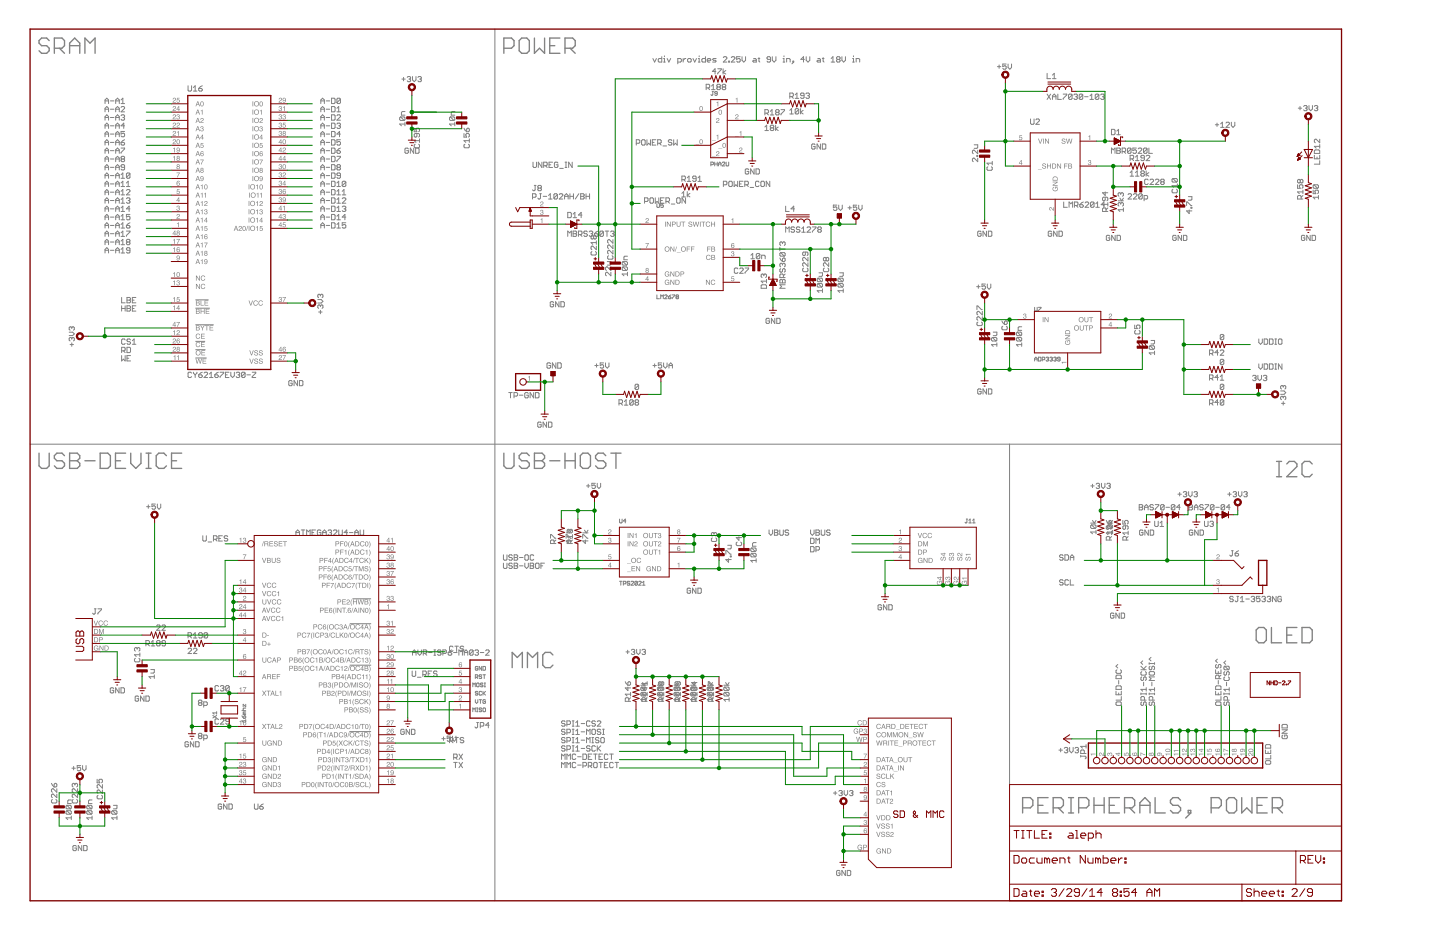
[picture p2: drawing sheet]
<svg xmlns="http://www.w3.org/2000/svg" width="432mm" height="279mm" viewBox="0 0 432 279" stroke-linecap="round" stroke-linejoin="round" font-family="sans-serif">
<g fill="none" stroke="#808080" stroke-width=".3">
<path d="M148.4 8.7v261.3M195.8 17.5l.5 1.1 .5-1.1M198.4 17v1.6h-.8l-.2-.3v-.5l.2-.3h.8M199 18.6h.5M199 17.5h.2v1.1M199.2 16.7v.3M200 17.5l.6 1.1 .5-1.1M203.2 18.6h.8l.3-.3v-.5l-.3-.3h-.8v1.6M204.9 17.5v1.1M205.7 17.5h-.3l-.5 .6M206.2 17.8l.3-.3h.5l.3 .3v.5l-.3 .3h-.5l-.3-.3zM207.8 17.5l.5 1.1 .6-1.1"/>
<path d="M209.4 18.6h.5M209.4 17.5h.3v1.1M209.7 16.7v.3M211.5 17v1.6h-.8l-.2-.3v-.5l.2-.3h.8M212.1 18.1h1l-.2-.6h-.6l-.2 .3v.5l.2 .3h.6M214.7 17.5h-.7l-.3 .3 .3 .3h.5l.2 .2-.2 .3h-.8M216.9 17.3l.2-.3h.6l.3 .3v.2l-1.1 1.1h1.1M218.5 18.3h.3v.3h-.3zM219.3 17.3l.3-.3h.5l.3 .3v.2l-1.1 1.1h1.1M222 17h-1.1v.8l.5-.3 .6 .3v.5l-.3 .3h-.5l-.3-.3M222.5 17v1.1l.5 .5 .6-.5v-1.1M226 17.5h.5l.3 .3v.8h-.8l-.3-.3 .3-.2h.8"/>
<path d="M227.3 17.5h.5M227.6 17.3v1l.2 .3M231.1 17.8h-.8l-.3-.3 .3-.5h.5l.3 .3v1l-.3 .3h-.5l-.3-.3M231.6 17v1.1l.5 .5 .6-.5v-1.1M234.8 18.6h.5M234.8 17.5h.3v1.1M235.1 16.7v.3M235.9 18.6v-1.1h.8l.2 .3v.8M237.7 18.3h.3v.3h-.3zM238 18.6l-.5 .5M241.2 17.8h-1l.7-.8v1.6M241.7 17v1.1l.6 .5 .5-.5v-1.1"/>
<path d="M245.2 17.5h.6l.2 .3v.8h-.8l-.2-.3 .2-.2h.8M246.6 17.5h.5M246.8 17.3v1l.3 .3M249.2 18.6h1.1M249.2 17.5l.6-.5v1.6M251.1 17.8l-.3 .3 .3 .5h.6l.2-.3-.2-.5M251.1 17.8l-.3-.3 .3-.5h.6l.2 .3-.2 .5M251.1 17.8h.6M252.5 17v1.1l.5 .5 .5-.5v-1.1M255.7 18.6h.5M255.7 17.5h.2v1.1M255.9 16.7v.3"/>
<path d="M256.7 18.6v-1.1h.8l.3 .3v.8M299.1 20h1M299.6 19.5v1M301.7 19.2h-1v.8l.5-.3 .5 .3v.5l-.2 .2h-.6l-.2-.2M302.3 19.2v1l.5 .5 .5-.5v-1M120.1 35.1h1.1l.2 .2v.6l-.2 .2M120.1 35.1l-.3 .2v.6l.3 .2h1.1M120.1 35.1l1.1 1M120.5 23.7h1M121 23.2v1M121.4 37.2h-1.6l.6 .5M121.4 36.7v1"/>
<path d="M121.4 33.4h-.8l-.2 .3v.8h1M122.1 23.2l.3-.3h.5l.2 .3-.2 .5M122.6 23.7h.3M122.9 23.7l.2 .3-.2 .5h-.5l-.3-.3M123.7 22.9v1.1l.5 .5 .5-.5v-1.1M125.3 23.2l.3-.3h.5l.2 .3-.2 .5M125.8 23.7h.3M126.1 23.7l.2 .3-.2 .5h-.5l-.3-.3M135 35.1l-.2 .2v.6l.2 .2h1.1M135 35.1h1.1l.3 .2v.6l-.3 .2M135 35.1l1.1 1M136.4 37.2h-1.6l.5 .5"/>
<path d="M136.4 33.4h-.8l-.3 .3v.8h1.1M136.4 36.7v1M214.7 21.4h-1.1l.8-.8v1.6M215.2 20.6h1.1l-1.1 1.6M216.8 20.6v1.6M217.6 21.1l-.8 .6 .8 .5M229.4 38.1l.5-.6v1.6M229.4 39.1h1M231.2 38.3l-.2 .3 .2 .5h.6l.2-.2-.2-.6M231.2 38.3l-.2-.2 .2-.6h.6l.2 .3-.2 .5M231.2 38.3h.6M232.6 37.5v1.6"/>
<path d="M233.4 38.1l-.8 .5 .8 .5M236.8 33.1l.6-.5v1.6M236.8 34.2h1.1M239.5 32.8l-.3-.2h-.5l-.3 .2v1.1M239.5 32.8v1.1l-.3 .3h-.5l-.3-.3M239.5 32.8l-1.1 1.1M240.1 32.6v1.6M240.8 33.1l-.7 .5 .7 .6M314 28.2l1 1.6M315 28.2l-1 1.6M315.6 29.8v-1.1l.5-.5 .6 .5v1.1M315.6 29h1.1"/>
<path d="M317.2 28.2v1.6h1.1M318.8 28.2h1.1v.3l-1.1 1v.3M321.5 28.5v1l-.3 .3h-.5l-.3-.3M321.5 28.5l-.3-.3h-.5l-.3 .3v1M321.5 28.5l-1.1 1M322 28.5l.3-.3h.5l.3 .3-.3 .5M322.5 29h.3M322.8 29l.3 .3-.3 .5h-.5l-.3-.3M324.7 28.5v1l-.3 .3h-.5l-.3-.3M324.7 28.5l-.3-.3h-.5l-.3 .3v1M324.7 28.5l-1.1 1M325.2 29h1.1"/>
<path d="M326.8 29.8h1.1M326.8 28.7l.6-.5v1.6M329.5 28.5v1l-.3 .3h-.5l-.3-.3M329.5 28.5l-.3-.3h-.5l-.3 .3v1M329.5 28.5l-1.1 1M330 28.5l.3-.3h.5l.3 .3-.3 .5M330.6 29h.2M330.8 29l.3 .3-.3 .5h-.5l-.3-.3M364.4 37.4h1M364.9 36.9v1M366 37.1l.5-.5v1.6M366 38.2h1.1"/>
<path d="M367.6 36.9l.3-.3h.5l.3 .3v.2l-1.1 1.1h1.1M369.2 36.6v1.1l.5 .5 .6-.5v-1.1M389.3 32.4h1M389.8 31.9v1M390.9 31.9l.3-.3h.5l.2 .3-.2 .5M391.4 32.4h.3M391.7 32.4l.2 .3-.2 .5h-.5l-.3-.3M392.5 31.6v1.1l.5 .5 .6-.5v-1.1M394.1 31.9l.3-.3h.5l.2 .3-.2 .5M394.6 32.4h.3M394.9 32.4l.2 .3-.2 .5h-.5l-.3-.3M122.5 44.7l-.3-.3h-.5l-.3 .3v1l.3 .3h.5l.3-.3v-.5h-.6"/>
<path d="M124.1 44.4v1.6l-1.1-1.6v1.6M124.6 44.4h.8l.3 .3v1l-.3 .3h-.8zM159.7 59.1h.8l.2-.2v-.6l-.2-.2h-.8v1.6M161.8 58.1h.5M162.1 58.1v1.3l-.3 .3-.5-.3M162.9 58.9h1M164.5 59.7h1M164.5 58.6l.5-.5v1.6M167.2 58.3l-.3-.2h-.6l-.2 .2v1.1M167.2 58.3v1.1l-.3 .3h-.6l-.2-.3M167.2 58.3l-1.1 1.1M167.7 58.3l.3-.2h.5l.3 .2v.3l-1.1 1.1h1.1"/>
<path d="M169.3 58.9h1.1M169.3 59.7v-1.1l.5-.5 .6 .5v1.1M170.9 58.9h1.1M170.9 58.1v1.6M172 58.1v1.6M173.6 58.1l-1.1 1.6M174.1 58.1h.8l.3 .2-.3 .6 .3 .5-.3 .3h-.8zM174.1 58.9h.8M175.7 58.9h1.1M175.7 58.1v1.6M176.8 58.1v1.6M204.5 58l.5-.6v1.6"/>
<path d="M204.5 59h1M206.1 57.4v1.6M206.9 58l-.8 .5 .8 .5M213.2 49.4l.7-.2-.2-.6h-.5v1.1M214.3 48.6v1.1M214.3 49.2h.8M215.1 48.6v1.1M215.5 49.2h.7M215.5 49.7v-.7l.3-.4 .4 .4v.7M216.6 48.8l.2-.2 .6 .2-.8 .9h.8M217.7 48.6v1l.2 .1 .6-.1v-1M224.5 50.9l-.2-.3h-.6l-.2 .3v1l.2 .3h.6l.2-.3v-.5h-.5"/>
<path d="M226.1 50.6v1.6l-1-1.6v1.6M226.7 50.6h.8l.2 .3v1l-.2 .3h-.8zM244.4 43.4l-.2-.2h-.6l-.2 .2v1l.2 .3h.6l.2-.3v-.5h-.5M246 43.2v1.5l-1-1.5v1.5M246.6 43.2h.8l.2 .2v1l-.2 .3h-.8zM292.1 43.4h1.1v.8l-.3 .3h-.8M292.9 46.6h.3v.3h-.3zM293.2 45v1.1l-1.1-1.1-.5 .3v.5l.2 .3M293.2 47.4v1.1l-1.1-1.1-.5 .3v.5l.2 .3M333.3 46v-1.6l.5 .5 .5-.5v1.6M334.9 44.4h.8l.3 .2-.3 .6 .3 .5-.3 .3h-.8zM334.9 45.2h.8"/>
<path d="M335.8 59.4l.5 .8 .6-.8M336.1 58.1l.2-.3 .6 .3v.5l-.3 .2M336.1 58.1l-.3-.3-.5 .3v.5l.2 .2M336.1 58.1v.2M336.5 45.4h.8l.2-.2v-.6l-.2-.2h-.8v1.6M337 45.4l.5 .6M338.3 58.3l.2-.2h.5l.3 .2v.3l-1 1.1h1M338.9 51.8l.5-.6v1.6M338.9 52.8h1M339.2 44.6l-.3-.2h-.6l-.2 .2v1.1M339.2 44.6v1.1l-.3 .3h-.6l-.2-.3M339.2 44.6l-1.1 1.1"/>
<path d="M339.9 58.3l.2-.2h.6l.2 .2v.3l-1 1.1h1M340.5 52.8h1M340.5 51.8l.5-.6v1.6M340.8 44.4h-1.1v.8l.5-.3 .6 .3v.5l-.3 .3h-.5l-.3-.3M341.3 44.6l.3-.2h.5l.3 .2v.3l-1.1 1.1h1.1M342.3 52l-.2 .3 .2 .5h.6l.3-.2-.3-.6M342.3 52l-.2-.2 .2-.6h.6l.3 .3-.3 .5M342.3 52h.6M342.5 58.3l-.2-.2h-.6l-.2 .2v1.1M342.5 58.3v1.1l-.2 .3h-.6l-.2-.3M342.5 58.3l-1 1.1M343.1 59.7h.8l.2-.3v-.5l-.2-.3h-.8v1.6"/>
<path d="M343.7 51.2v1.6M344 44.6v1.1l-.3 .3h-.5l-.3-.3M344 44.6l-.3-.2h-.5l-.3 .2v1.1M344 44.6l-1.1 1.1M344.5 51.8l-.8 .5 .8 .5M344.5 44.4v1.6h1.1M356.3 58.9h1.1v.9l-.3 .2h-.8M393.8 57v1.1h.8l-.3-.6 .3-.5h.5l.3 .3v.5l-.3 .3M394 55.4h1.1l.3 .3v.5l-.3 .3M394 55.4l-.2 .3v.5l.2 .3h1.1M394 55.4l1.1 1.1M395.4 59.1h-1.6l.5 .6"/>
<path d="M395.4 58.6v1.1M170.2 70.9v-1.6l.6 .5 .5-.5v1.6M171.9 69.3h.8l.2 .2-.2 .6 .2 .5-.2 .3h-.8zM171.9 70.1h.8M173.5 70.3h.8l.2-.2v-.6l-.2-.2h-.8v1.6M174 70.3l.5 .6M176.1 69.5l-.2-.2h-.6l-.2 .5 .2 .3h.6l.2 .5-.2 .3h-.6l-.2-.3M176.7 69.5l.2-.2h.6l.2 .2-.2 .6M177.2 70.1h.3M177.5 70.1l.2 .2-.2 .6h-.6l-.2-.3M178.3 70.1h.8l.2 .5-.2 .3h-.6l-.2-.3zM179.3 69.3l-1 .8"/>
<path d="M180.9 69.5l-.2-.2h-.6l-.2 .2v1.1M180.9 69.5v1.1l-.2 .3h-.6l-.2-.3M180.9 69.5l-1 1.1M181.5 69.3h1M182 69.3v1.6M182.1 78.4h1.1v.8l-.3 .3h-.8M183.1 69.5l.2-.2h.6l.2 .2-.2 .6M183.6 70.1h.3M183.9 70.1l.2 .2-.2 .6h-.6l-.2-.3M186.8 78.4h1.1l.3 .3v.5l-.3 .3M186.8 78.4l-.2 .3v.5l.2 .3h1.1M186.8 78.4l1.1 1.1"/>
<path d="M188.2 76.8h-.9l-.2 .3v.8h1.1M225.2 76.5l.5-.5v1.6M225.2 77.6h1M227.8 76.3l-.2-.3h-.5l-.3 .3v1M227.8 76.3v1l-.2 .3h-.5l-.3-.3M227.8 76.3l-1 1M228.4 77.6v-1.1h.8l.2 .3v.8M233.8 74.1v1.1M233.8 77.3l.8 1.1M233.8 74.7h1.6M234.1 75.7l-.3 .3v.5l.3 .3h1.1M234.1 75.7h1.1l.2 .3v.5l-.2 .3"/>
<path d="M234.1 75.7l1.1 1.1M234.6 72.8l-.2-.3-.6 .3v.5l.3 .3M234.6 79.2l-.2-.3-.6 .3v.5l.3 .3M234.6 72.8l.3-.3 .5 .3v.5l-.2 .3M234.6 77.6l.3-.3 .5 .3v.5l-.2 .3h-.6zM234.6 79.2l.3-.3 .5 .3v.5l-.2 .3M234.6 72.8v.2M234.6 79.2v.3M235.6 69.6v-1.6l.5 .6 .5-.6v1.6M238.3 68.3l-.3-.3h-.6l-.2 .3 .2 .5h.6l.3 .3-.3 .5h-.6l-.2-.2M239.9 68.3l-.3-.3h-.5l-.3 .3v.3l.3 .2h.5l.3 .6-.3 .2h-.5l-.3-.2M240.4 68.6l.5-.6v1.6"/>
<path d="M240.4 69.6h1.1M242 68.3l.3-.3h.5l.3 .3v.3l-1.1 1h1.1M243.6 68h1.1l-1.1 1.6M245.5 68.8l-.3 .3 .3 .5h.5l.3-.2-.3-.6M245.5 68.8l-.3-.2 .3-.6h.5l.3 .3-.3 .5M245.5 68.8h.5M254.3 62.3h1M254.8 61.8v1M256.9 61.5h-1v.8l.5-.3 .5 .3v.5l-.2 .3h-.6l-.2-.3M257.5 61.5v1l.5 .6 .5-.6v-1M294.2 69.6l-.3-.3h-.5l-.2 .3v1l.2 .2h.5l.3-.2v-.5h-.5M295.8 69.3v1.5l-1-1.5v1.5"/>
<path d="M296.4 69.3h.8l.2 .3v1l-.2 .2h-.8zM315.4 69.6l-.3-.3h-.5l-.3 .3v1l.3 .2h.5l.3-.2v-.5h-.6M317 69.3v1.5l-1.1-1.5v1.5M317.5 69.3h.8l.3 .3v1l-.3 .2h-.8zM319 60.6v1.5h1M320.6 62.1v-1.5l.5 .5 .5-.5v1.5M322.2 61.6h.8l.2-.2v-.6l-.2-.2h-.8v1.5M322.7 61.6l.5 .5M323.8 61.4h.8l.2 .5-.2 .2h-.6l-.2-.2zM324.8 60.6l-1 .8M325.4 60.8l.2-.2h.6l.3 .2v.3l-1.1 1h1.1M328.1 60.8l-.3-.2h-.5l-.3 .2v1.1"/>
<path d="M328.1 60.8v1.1l-.3 .2h-.5l-.3-.2M328.1 60.8l-1.1 1.1M328.6 61.1l.5-.5v1.5M328.6 62.1h1M331.3 61.4h-1.1l.8-.8v1.5M332.8 70.8l-.3-.3h-.5l-.3 .3v1l.3 .3h.5l.3-.3v-.5h-.5M334.4 70.5v1.6l-1-1.6v1.6M335 70.5h.7l.3 .3v1l-.3 .3h-.7zM335.3 60.2h1.6M336.1 61l.2-.3 .6 .3v.5l-.3 .3M336.1 61l-.3-.3-.5 .3v.5l.2 .3M336.1 61v.3"/>
<path d="M336.9 62.9h-1.6l.5 .5M336.9 62.3v1.1M352.7 70.8l-.3-.3h-.5l-.2 .3v1l.2 .3h.5l.3-.3v-.5h-.5M354.3 70.5v1.6l-1-1.6v1.6M354.9 70.5h.7l.3 .3v1l-.3 .3h-.7zM355.8 61.6v-1h.3l1 1h.3M356.6 62.9v1.1l-.8-.8h1.6M357.1 62.1h.3v.3h-.3zM391.3 70.8l-.3-.3h-.5l-.3 .3v1l.3 .3h.5l.3-.3v-.5h-.5M392.9 70.5v1.6l-1.1-1.6v1.6M393.4 70.5h.8l.3 .3v1l-.3 .3h-.8zM20.7 99.6h1.1l.5 .5-.5 .5h-1.1"/>
<path d="M21.5 98.2l-.2-.2-.6 .2v.5l.3 .3M21.5 98.2l.3-.2 .5 .2v.5l-.3 .3M21.5 98.2v.3M95.3 89.8h1l.5 .5-.5 .5h-1M95.5 93.5h1.1M96.1 88.5l.2-.3 .5 .3v.5l-.2 .2M96.1 88.5v.2M96.1 91.7v.2M96.1 93v1.1M96.1 91.7l-.3-.3-.5 .3v.5l.2 .3M96.1 88.5l-.3-.3-.5 .3v.5l.2 .2M96.1 91.7l.2-.3 .5 .3v.5l-.2 .3"/>
<path d="M166 90.7l-.2-.3h-.6l-.2 .3v1l.2 .3h.6l.2-.3v-.5h-.5M167.6 90.4v1.6l-1-1.6v1.6M168.2 90.4h.8l.2 .3v1l-.2 .3h-.8zM183.2 80v1.1l-1.1-1.1-.5 .3v.5l.2 .3M183.2 81.6v1.1l-1.1-1.1-.5 .3v.5l.2 .3M186.8 80h1.1l.3 .3v.5l-.3 .3M186.8 80l-.2 .3v.5l.2 .3h1.1M186.8 80l1.1 1.1M188.2 82.1h-1.6l.5 .6M188.2 81.6v1.1M197 88.4v1.2h.7M198.1 89.6v-1.2l.4 .4 .4-.4v1.2"/>
<path d="M199.3 88.6l.2-.2 .5 .2-.7 1h.7M200.4 89h.6l.2 .4-.6 .2zM201.2 88.4l-.8 .6M201.6 88.4h.7l-.7 1.2M202.9 89l-.2 .2 .2 .4 .6-.2-.2-.4M202.9 89l-.2-.2 .2-.4 .6 .2-.2 .4M202.9 89h.4M230.7 95.7l-.2-.3h-.5l-.3 .3v1l.3 .3h.5l.2-.3v-.5h-.5M232.3 95.4v1.6l-1-1.6v1.6M232.9 95.4h.8l.2 .3v1l-.2 .3h-.8zM233.8 84l.3-.2 .5 .2 .6-.2 .2 .2v.8h-1.6zM234.1 80.5l-.3 .3v.5l.3 .3h.3l.2-.3v-.5l.6-.3 .2 .3v.5l-.2 .3"/>
<path d="M234.6 84v.8M234.9 83.2v-.8l-.3-.3h-.5l-.3 .3v.8h1.6M235.4 85.4h-1.6l.6 .5-.6 .5h1.6M235.4 82.1l-.5 .6M245.3 85l-.3 .3v.5l.3 .3h1.1M245.3 85h1.1l.2 .3v.5l-.2 .3M245.3 83.4l-.3 .3v.5l.3 .3h1.1M245.3 83.4h1.1l.2 .3v.5l-.2 .3M245.3 85l1.1 1.1M245.3 83.4l1.1 1.1M245.6 81.8h1v.8l-.2 .2h-.8M246.6 87.1h-1.6l.6 .6"/>
<path d="M246.6 86.6v1.1M251.5 85h1.1l.3 .3v.5l-.3 .3M251.5 83.4h1.1l.3 .3v.5l-.3 .3M251.5 85l-.2 .3v.5l.2 .3h1.1M251.5 83.4l-.2 .3v.5l.2 .3h1.1M251.5 85l1.1 1.1M251.5 83.4l1.1 1.1M251.8 81.8h1.1v.8l-.3 .2h-.8M252.9 87.1h-1.6l.5 .6M252.9 86.6v1.1M292.9 85.9h1M293.4 85.4v1"/>
<path d="M295.5 85.2h-1v.7l.5-.2 .5 .2v.5l-.3 .3h-.5l-.2-.3M296.1 85.2v1l.5 .5 .5-.5v-1M297.8 99.6h1.1v.8l-.3 .2h-.8M305.1 99.6h1l.3 .2v.6l-.3 .2M305.1 99.6l-.3 .2v.6l.3 .2h1M305.1 99.6l1 1M306.4 98h-.8l-.3 .2v.8h1.1M21 103.3h1M21.5 101.4l-.2-.2-.6 .2v.6l.3 .2M21.5 101.4l.3-.2 .5 .2v.6l-.3 .2M21.5 101.4v.3M21.5 102.8v1"/>
<path d="M57.4 111.8l-.2-.2h-.6l-.2 .2v1.1l.2 .3h.6l.2-.3M58 111.6l.5 .8M58.5 112.4v.8M59.1 111.6l-.6 .8M59.6 112.4h.8l.3 .5-.3 .3h-.5l-.3-.3zM60.7 111.6l-1.1 .8M61.2 111.8l.3-.2h.5l.3 .2v.3l-1.1 1.1h1.1M62.8 113.2h1.1M62.8 112.1l.5-.5v1.6M64.4 112.4h.8l.3 .5-.3 .3h-.5l-.3-.3zM65.5 111.6l-1.1 .8M66 111.6h1.1v.2l-1.1 1.1v.3"/>
<path d="M67.6 112.4h.5M68.7 111.6h-1.1v1.6h1.1M69.2 111.6v1l.5 .6 .6-.6v-1M70.8 111.8l.3-.2h.5l.3 .2-.3 .6M71.4 112.4h.2M71.6 112.4l.3 .2-.3 .6h-.5l-.3-.3M73.5 111.8l-.3-.2h-.5l-.3 .2v1.1M73.5 111.8v1.1l-.3 .3h-.5l-.3-.3M73.5 111.8l-1.1 1.1M74 112.4h1.1M75.6 111.6h1.1v.2l-1.1 1.1v.3h1.1M87.6 114.3l-.2-.2h-.6l-.2 .2v1.1l.2 .2h.6l.2-.2v-.5h-.5"/>
<path d="M89.2 114.1v1.5l-1-1.5v1.5M89.8 114.1h.8l.2 .2v1.1l-.2 .2h-.8zM178.4 109.6h1M178.9 109.1v1M181 108.8h-1v.8l.5-.3 .5 .3v.5l-.3 .2h-.5l-.2-.2M181.6 108.8v1l.5 .5 .5-.5v-1M191.5 115.5l-.3-.3h-.5l-.3 .3v1M191.5 115.5v1l-.3 .3h-.5l-.3-.3M191.5 115.5l-1.1 1M195.8 109.6h1M196.3 109.1v1M198.4 108.8h-1v.8l.5-.3 .5 .3v.5l-.2 .2h-.5l-.3-.2"/>
<path d="M199 108.8v1l.5 .5 .5-.5v-1M200.6 110.3v-1l.5-.5 .5 .5v1M200.6 109.6h1M294.2 116.8l-.3-.2h-.5l-.2 .2v1.1l.2 .2h.5l.3-.2v-.6h-.5M295.8 116.6v1.5l-1-1.5v1.5M296.4 116.6h.8l.2 .2v1.1l-.2 .2h-.8zM297.6 101.2l-.3 .2v.6l.3 .2h1M297.6 101.2h1l.3 .2v.6l-.3 .2M297.6 101.2l1 1M298.9 103.3h-1.6l.5 .5M298.9 102.8v1M305.1 101.2h1l.3 .2v.6l-.3 .2"/>
<path d="M305.1 101.2l-.3 .2v.6l.3 .2h1M305.1 101.2l1 1M306.4 103.3h-1.6l.5 .5M306.4 102.8v1M310.2 108.2v-.7l.4-.4 .4 .4v.7M310.2 107.7h.8M311.4 107.1l.7 .2-.1 .9h-.6zM312.5 107.8l.8-.1-.2-.6h-.6v1.1M313.7 107.3l.5-.2 .2 .2-.2 .4M314 107.7h.2M314.2 107.7l.2 .1-.2 .4-.5-.2M314.8 107.3l.6-.2 .2 .2-.2 .4"/>
<path d="M315.2 107.7h.2M315.4 107.7l.2 .1-.2 .4-.6-.2M316 107.3l.5-.2 .2 .2-.2 .4M316.3 107.7h.2M316.5 107.7l.2 .1-.2 .4-.5-.2M317.9 107.7h-.6l-.2-.2 .2-.4 .6 .2v.7l-.2 .2-.6-.2M344.9 103.7h1l.3 .2v.6l-.3 .2M344.9 103.7l-.3 .2v.6l.3 .2h1M344.9 103.7l1 1M345.1 102.1h1.1v.7l-.3 .3h-.8M346.2 105.8h-1.6l.5 .5M346.2 105.3v1"/>
<path d="M367 100.5l-.3-.2h-.5l-.3 .2v1.1M367 108l-.3-.3h-.5l-.3 .3v1.1M367 115.5l-.3-.3h-.5l-.3 .3v1M367 100.5v1.1l-.3 .3h-.5l-.3-.3M367 108v1.1l-.3 .2h-.5l-.3-.2M367 115.5v1l-.3 .3h-.5l-.3-.3M367 100.5l-1.1 1.1M367 108l-1.1 1.1M367 115.5l-1.1 1M384 117.2h1l.6 .5-.6 .5h-1M384.8 115.8v.3M384.8 119.1v.2"/>
<path d="M384.8 119.1l-.3-.3-.5 .3v.5l.3 .2M384.8 115.8l-.3-.2-.5 .2v.6l.3 .2M384.8 119.1l.2-.3 .6 .3v.5l-.3 .2M384.8 115.8l.2-.2 .6 .2v.6l-.3 .2M9 133.2h393.3M162.3 126.8l-.3-.3h-.5l-.3 .3v1l.3 .3h.5l.3-.3v-.5h-.5M163.9 126.5v1.6l-1-1.6v1.6M164.5 126.5h.7l.3 .3v1l-.3 .3h-.7zM302.7 133.2v102M384.3 120.9h1M384.8 120.4v1M44 151.9h1"/>
<path d="M44.5 151.4v1M46.6 151.1h-1v.8l.5-.3 .5 .3v.5l-.3 .3h-.5l-.2-.3M47.2 151.1v1l.5 .6 .5-.6v-1M88.7 159.7h1.1M90.3 158.9h1.1M90.9 158.9v1.6M93.6 159.7h.5M94.6 158.9h-1v1.6h1M96.2 159.1l-.3-.2h-.5l-.2 .2v1.1l.2 .3h.5l.3-.3v-.5h-.5M96.8 159.7h1M98.4 159.1l.2-.2h.6l.2 .2-.2 .6M98.9 159.7h.3"/>
<path d="M99.2 159.7l.2 .2-.2 .6h-.6l-.2-.3M100 159.1l.2-.2h.6l.2 .2v.3l-1 1.1h1M101.6 158.9v1.3l.2 .3h.6l.2-.3v-1.3M104.2 159.7h-1l.8-.8v1.6M104.8 159.7h1.1M106.4 159.7h1M108 158.9v1.3l.2 .3h.6l.3-.3v-1.3M169.8 159.7h1.5M170.3 158.9l.5 .8 .5-.8M174.7 159.7h1.6M175.3 158.9l.5 .8 .5-.8M175.9 145.7h1"/>
<path d="M176.4 145.2v1M178.5 144.9h-1v.8l.5-.3 .5 .3v.5l-.3 .2h-.5l-.2-.2M179.1 144.9v1l.5 .5 .5-.5v-1M185.8 155.6v1l.2 .2 .5-.2v-1M187.7 156.2h-.8l.6-.6v1.2M327 156.8h1.7M327.1 145.7h1M327.3 157.4l-.3 .2v.6l.3 .2h1.1M327.3 157.4h1.1l.3 .2v.6l-.3 .2M327.3 157.4l1.1 1M327.6 156l.5 .8 .6-.8M327.6 145.2v1"/>
<path d="M328.7 159.5h-1.7l.6 .5M328.7 159v1M328.7 145.2l.3-.3h.5l.2 .3-.2 .5M329.2 145.7h.3M329.5 145.7l.2 .2-.2 .5h-.5l-.3-.2M330.3 144.9v1l.5 .5 .5-.5v-1M331.9 145.2l.2-.3h.6l.2 .3-.2 .5M332 156.8h1.6M332.3 157.4l-.3 .2v.6l.3 .2h1.1M332.3 157.4h1.1l.2 .2v.6l-.2 .2M332.3 157.4l1.1 1M332.4 145.7h.3"/>
<path d="M332.6 156l.5 .8 .5-.8M332.7 145.7l.2 .2-.2 .5h-.6l-.2-.2M333.6 159.5h-1.6l.6 .5M333.6 159v1M341.6 151.3h.8l.3 .2-.3 .6 .3 .5-.3 .3h-.8zM341.6 152.1h.8M342.7 159.2l-.2-.3h-.5l-.3 .3v1l.3 .2h.5l.2-.2v-.5h-.5M343.2 152.9v-1.1l.5-.5 .6 .5v1.1M343.2 152.1h1.1M344.3 158.9v1.5l-1-1.5v1.5M344.9 158.9h.8l.2 .3v1l-.2 .2h-.8zM345.9 151.5l-.3-.2h-.5l-.3 .2 .3 .6h.5l.3 .2-.3 .6h-.5l-.3-.3"/>
<path d="M346.4 151.3h1.1l-1.1 1.6M349.1 151.5l-.3-.2h-.5l-.3 .2v1.1M349.1 151.5v1.1l-.3 .3h-.5l-.3-.3M349.1 151.5l-1.1 1.1M349.6 152.1h1.1M352.3 151.5l-1.1 1.1M352.3 151.5l-.3-.2h-.5l-.3 .2v1.1M352.3 151.5v1.1l-.3 .3h-.5l-.3-.3M353.2 148.1h1M353.7 147.6v1.1M353.9 152.1h-1.1l.8-.8v1.6M354.8 147.6l.3-.2h.5l.3 .2-.3 .5"/>
<path d="M355.3 148.1h.3M355.6 148.1l.3 .3-.3 .5h-.5l-.3-.2M356.4 147.4v1l.5 .5 .6-.5v-1M356.5 151.3h.8l.3 .2-.3 .6 .3 .5-.3 .3h-.8zM356.5 152.1h.8M357.7 159.2l-.3-.3h-.5l-.3 .3v1l.3 .2h.5l.3-.2v-.5h-.6M358 147.6l.3-.2h.5l.3 .2-.3 .5M358.1 152.1h1.1M358.1 152.9v-1.1l.6-.5 .5 .5v1.1M358.5 148.1h.3M358.8 148.1l.3 .3-.3 .5h-.5l-.3-.2M359.3 158.9v1.5l-1.1-1.5v1.5"/>
<path d="M359.9 158.9h.7l.3 .3v1l-.3 .2h-.7zM360.8 151.5l-.3-.2h-.5l-.3 .2 .3 .6h.5l.3 .2-.3 .6h-.5l-.3-.3M361.4 151.3h1l-1 1.6M364 151.5l-.3-.2h-.5l-.3 .2v1.1M364 151.5v1.1l-.3 .3h-.5l-.3-.3M364 151.5l-1.1 1.1M364.6 152.1h1M367.2 151.5l-.2-.2h-.6l-.2 .2v1.1M367.2 151.5v1.1l-.2 .3h-.6l-.2-.3M367.2 151.5l-1 1.1M368.2 148.1h1M368.7 147.6v1.1"/>
<path d="M368.8 152.1h-1l.8-.8v1.6M369.8 147.6l.2-.2h.5l.3 .2-.3 .5M370.3 148.1h.2M370.5 148.1l.3 .3-.3 .5h-.5l-.2-.2M371.4 147.4v1l.5 .5 .5-.5v-1M373 147.6l.2-.2h.5l.3 .2-.3 .5M373.5 148.1h.2M373.7 148.1l.3 .3-.3 .5h-.5l-.2-.2M88.7 160.5v-1.1l.6-.5 .5 .5v1.1M91.9 160.5v-1.6l.6 .5 .5-.5v1.6M96.8 160.5v-1.1l.5-.5 .5 .5v1.1M106.4 160.5v-1.1l.5-.5 .5 .5v1.1"/>
<path d="M169.8 161.4v-1.1l1.5 1.1M170.5 161.9v1l-.7-.7h1.5M174.7 161.4v-1.1h.3l1.1 1.1h.2M175.5 161.9v1l-.8-.7h1.6M185.8 174.3h.7M186.2 174.3v1.1M186.9 175l.8-.2-.2-.5h-.6v1.1M188.8 174.5l-.5-.2-.2 .3 .6 .2 .1 .4-.1 .2-.6-.2M189.2 174.5l.2-.2 .6 .2-.8 .9h.8M191.1 174.5l-.2-.2-.5 .2v.7M191.1 174.5v.7l-.2 .2-.5-.2M191.1 174.5l-.7 .7"/>
<path d="M191.5 174.5l.2-.2 .6 .2-.8 .9h.8M192.7 175.4h.7M192.7 174.6l.3-.3v1.1M207.1 176.6l-.3-.3h-.5l-.2 .3v1l.2 .3h.5l.3-.3v-.5h-.5M208.7 176.3v1.6l-1-1.6v1.6M209.3 176.3h.7l.3 .3v1l-.3 .3h-.7zM217.7 166.1v-1h.2l1.1 1h.3M218.2 163.5h1.1v.8l-.3 .2h-.8M218.5 167.5v1.1l-.8-.9h1.6M219 166.7h.3v.2h-.3zM225.4 164.3h1.1l.2 .2v.6l-.2 .2M225.4 165.9h1.1l.2 .3v.5l-.2 .2"/>
<path d="M225.4 165.9l-.3 .3v.5l.3 .2h1.1M225.4 164.3l-.3 .2v.6l.3 .2h1.1M225.4 165.9l1.1 1M225.4 164.3l1.1 1M226.7 167.5v1.1M226.7 168h-1.6l.6 .6M226.7 162.7h-.8l-.2 .2v.8h1M369.8 179l-.3-.2h-.5l-.3 .2 .3 .6h.5l.3 .2-.3 .6h-.5l-.3-.3M370.9 178.8h.5M371.2 178.8v1.3l-.3 .3-.5-.3M372 179.3l.5-.5v1.6M373.6 179.6h1"/>
<path d="M375.2 179l.2-.2h.6l.2 .2-.2 .6M375.7 179.6h.3M376 179.6l.2 .2-.2 .6h-.6l-.2-.3M377.8 178.8h-1v.8l.5-.3 .5 .3v.5l-.2 .3h-.6l-.2-.3M378.4 179l.2-.2h.6l.2 .2-.2 .6M378.9 179.6h.3M379.2 179.6l.2 .2-.2 .6h-.6l-.2-.3M380 179l.2-.2h.6l.2 .2-.2 .6M380.5 179.6h.3M380.8 179.6l.2 .2-.2 .6h-.6l-.2-.3M382.7 178.8v1.6l-1.1-1.6v1.6M384.2 179l-.2-.2h-.5l-.3 .2v1.1l.3 .3h.5l.2-.3v-.5h-.5"/>
<path d="M46.9 187.6l.3-.2h.6l.2 .2v.3l-1.1 1.1h1.1M48.6 187.6l.2-.2h.6l.2 .2v.3l-1 1.1h1M56.4 194.6l.2-.3h.6l.2 .3v.3l-1 1h1M58 194.6l.3-.3h.5l.3 .3v.3l-1.1 1h1.1M123.7 196.4v-1l.5-.6 .6 .6v1M123.7 195.6h1.1M125.3 194.8v1.1l.5 .5 .6-.5v-1.1M126.9 195.9h.8l.3-.3v-.5l-.3-.3h-.8v1.6M127.4 195.9l.6 .5M128.5 195.6h1.1M130.1 194.8h.5M130.1 196.4h.5"/>
<path d="M130.4 194.8v1.6M132.2 195.1l-.2-.3h-.6l-.2 .3 .2 .5h.6l.2 .3-.2 .5h-.6l-.2-.2M132.8 195.9h.8l.3-.3v-.5l-.3-.3h-.8v1.6M134.4 195.6h.8l.3 .6-.3 .2h-.5l-.3-.2zM135.5 194.8l-1.1 .8M136 195.6h1.1M137.6 196.4v-1.6l.5 .6 .6-.6v1.6M139.2 195.6h1.1M139.2 196.4v-1l.5-.6 .6 .6v1M141.9 195.1l-1.1 1.1M141.9 195.1l-.3-.3h-.5l-.3 .3v1.1M141.9 195.1v1.1l-.3 .2h-.5l-.3-.2"/>
<path d="M142.4 195.1l.3-.3h.5l.3 .3-.3 .5M142.9 195.6h.3M143.2 195.6l.3 .3-.3 .5h-.5l-.3-.2M144 195.6h1.1M145.6 195.1l.3-.3h.5l.3 .3v.3l-1.1 1h1.1M187.7 195.4h1M188.2 194.9v1.1M189.3 194.9l.3-.2h.5l.2 .2-.2 .5M189.8 195.4h.3M190.1 195.4l.2 .3-.2 .5h-.5l-.3-.2M190.9 194.7v1l.5 .5 .5-.5v-1M192.5 194.9l.3-.2h.5l.2 .2-.2 .5"/>
<path d="M193 195.4h.3M193.3 195.4l.2 .3-.2 .5h-.5l-.3-.2M264.3 181.5l-.2-.2h-.5l-.3 .2v1.1l.3 .2h.5l.2-.2v-.5h-.5M265.9 181.3v1.5l-1-1.5v1.5M266.5 181.3h.8l.2 .2v1.1l-.2 .2h-.8zM334 184l-.2-.2h-.6l-.2 .2v1.1l.2 .2h.6l.2-.2v-.5h-.5M335.6 183.8v1.5l-1-1.5v1.5M336.2 183.8h.8l.2 .2v1.1l-.2 .2h-.8zM372 180.4h1M34.1 206.4l-.3-.2h-.5l-.2 .2v1.1l.2 .2h.5l.3-.2v-.6h-.5M35.7 206.2v1.5l-1-1.5v1.5M36.3 206.2h.8l.2 .2v1.1l-.2 .2h-.8z"/>
<path d="M41.6 208.9l-.3-.2h-.5l-.3 .2v1.1l.3 .2h.5l.3-.2v-.6h-.5M43.2 208.7v1.5l-1.1-1.5v1.5M43.8 208.7h.7l.3 .2v1.1l-.3 .2h-.7zM45.2 200.7h1.1v.8l-.3 .3h-.8M46.3 202.9h-1.6l.5 .5M46.3 202.3v1.1M59.8 210.7l-.3-.3 .3-.5h.5l.3 .3-.3 .5M59.8 210.7l-.3 .2 .3 .6h.5l.3-.3-.3-.5M59.8 210.7h.5M61.1 211.5h.8l.3-.3v-.5l-.3-.3h-.8v1.6M72.5 214.6l.6 .7M72.5 213h1.2"/>
<path d="M73.1 213.8l-.2 .4h.8M73.1 214.8l.2-.2 .4 .2-.2 .5h-.4zM73.1 213.8h.6M73.7 216.1h-1.2l.4 .4M73.7 211.1v.8l-.8-.8v.8M73.7 215.7v.8M73.7 212.3l-.8 .2 .2 .5M73.7 213.4h-.6l-.2 .2 .2 .2M121.2 218.9l-.2-.3h-.6l-.2 .3v1l.2 .3h.6l.2-.3v-.5h-.5M122.8 218.6v1.6l-1-1.6v1.6M123.4 218.6h.8l.2 .3v1l-.2 .3h-.8zM192.2 205.4h1.5"/>
<path d="M192.4 206h1.1l.2 .2v.6l-.2 .2M192.4 207.6h1.1l.2 .2v.6l-.2 .2M192.4 207.6l-.2 .2v.6l.2 .2h1.1M192.4 206l-.2 .2v.6l.2 .2h1.1M192.4 207.6l1.1 1M192.4 206l1.1 1M192.7 204.6l.5 .8 .5-.8M193.7 209.7h-1.5l.5 .5M193.7 209.2v1M197.1 205.4h1.6M197.4 207.6l-.3 .2v.6l.3 .2h1.1M197.4 207.6h1.1l.2 .2v.6l-.2 .2"/>
<path d="M197.4 206l-.3 .2v.6l.3 .2h1.1M197.4 206h1.1l.2 .2v.6l-.2 .2M197.4 207.6l1.1 1M197.4 206l1.1 1M197.7 204.6l.5 .8 .5-.8M198.7 209.7h-1.6l.6 .5M198.7 209.2v1M202.1 205.4h1.6M202.4 207.6l-.3 .2v.6l.3 .2h1M202.4 207.6h1l.3 .2v.6l-.3 .2M202.4 206l-.3 .2v.6l.3 .2h1M202.4 206h1l.3 .2v.6l-.3 .2"/>
<path d="M202.4 207.6l1 1M202.4 206l1 1M202.6 204.6l.6 .8 .5-.8M203.7 209.7h-1.6l.5 .5M203.7 209.2v1M207.1 205.4h1.6M207.3 206l-.2 .2v.6l.2 .2h1.1M207.3 207.6l-.2 .2v.6l.2 .2h1.1M207.3 206h1.1l.3 .2v.6l-.3 .2M207.3 207.6h1.1l.3 .2v.6l-.3 .2M207.3 207.6l1.1 1M207.3 206l1.1 1"/>
<path d="M207.6 204.6l.6 .8 .5-.8M208.7 209.2v1M208.7 209.7h-1.6l.5 .5M212.1 205.4h1.6M212.3 206l-.2 .2v.6l.2 .2h1.1M212.3 207.6l-.2 .2v.6l.2 .2h1.1M212.3 207.6h1.1l.3 .2v.6l-.3 .2M212.3 206h1.1l.3 .2v.6l-.3 .2M212.3 207.6l1.1 1M212.3 206l1.1 1M212.6 204.6l.5 .8 .6-.8M213.7 209.7h-1.6l.5 .5"/>
<path d="M213.7 209.2v1M217 205.4h1.6M217.3 207.6l-.3 .2v.6l.3 .2h1.1M217.3 207.6h1.1l.2 .2v.6l-.2 .2M217.3 206l-.3 .2v.6l.3 .2h1.1M217.3 206h1.1l.2 .2v.6l-.2 .2M217.3 207.6l1.1 1M217.3 206l1.1 1M217.6 204.6l.5 .8 .5-.8M218.6 209.7h-1.6l.6 .5M218.6 209.2v1M384.4 218.8h1.6l-1.6 1h1.6"/>
<path d="M384.7 217.2h1.1l.2 .2v.8h-1.6v-.8zM21.4 239.8h-.8l-.3 .3v.8h1.1M21.6 230.3h1M22.1 229.8v1M24.2 229.5h-1v.8l.5-.3 .5 .3v.5l-.3 .3h-.5l-.2-.3M24.8 229.5v1l.5 .6 .5-.6v-1M27.6 239.8h-.8l-.3 .3v.8h1.1M56.5 222.6l-.3-.2h-.5l-.2 .2v1l.2 .3h.5l.3-.3v-.5h-.5M58.1 222.4v1.5l-1-1.5v1.5M58.7 222.4h.8l.2 .2v1l-.2 .3h-.8zM59.8 220.6l-.3-.2 .3-.6h.5l.3 .3-.3 .5M59.8 220.6l-.3 .3 .3 .5h.5l.3-.2-.3-.6"/>
<path d="M59.8 220.6h.5M61.1 221.4h.8l.3-.2v-.6l-.3-.2h-.8v1.6M132.5 221.4h1M133 220.9v1.1M135.1 220.7h-1v.7l.5-.2 .5 .2v.6l-.2 .2h-.6l-.2-.2M135.7 220.7v1l.5 .5 .5-.5v-1M249.9 237.7h1.1M250.4 237.2v1.1M251.5 237.2l.3-.2h.5l.3 .2-.3 .5M252.1 237.7h.2M252.3 237.7l.3 .3-.3 .5h-.5l-.3-.2M253.1 237v1l.5 .5 .6-.5v-1"/>
<path d="M254.7 237.2l.3-.2h.5l.3 .2-.3 .5M255.2 237.7h.3M255.5 237.7l.3 .3-.3 .5h-.5l-.3-.2M317.5 224.9h1.1M318.1 224.3v1.1M319.1 224.3l.3-.2h.5l.3 .2-.3 .6M319.7 224.9h.2M319.9 224.9l.3 .2-.3 .6h-.5l-.3-.3M320.7 224.1v1l.6 .6 .5-.6v-1M322.3 224.3l.3-.2h.5l.3 .2-.3 .6M322.9 224.9h.2M323.1 224.9l.3 .2-.3 .6h-.5l-.3-.3"/>
<path d="M379.5 224.8v1.1h1.5v-1.1M379.7 223.2h1.1l.2 .3v.8h-1.5v-.8zM379.7 228h1.1l.2 .3v.5l-.2 .3h-1.1l-.2-.3v-.5zM380.2 225.4v.5M381 226.4v1.1h-1.5M384.7 220.4l-.3 .2v.6l.3 .2h1.1l.2-.2v-.6l-.2-.2h-.6v.5M20.1 243l-.3 .3v.5l.3 .3h1M20.1 243h1l.3 .3v.5l-.3 .3M20.1 241.4l-.3 .3v.5l.3 .3h1M20.1 241.4h1l.3 .3v.5l-.3 .3M20.1 243l1 1.1M20.1 241.4l1 1.1"/>
<path d="M21.4 245.2h-1.6l.5 .5M21.4 244.6v1.1M22.9 253.7l-.3-.2h-.5l-.2 .2v1.1l.2 .2h.5l.3-.2v-.6h-.5M24.5 253.5v1.5l-1-1.5v1.5M25.1 253.5h.7l.3 .2v1.1l-.3 .2h-.7zM26.3 241.4h1l.3 .3v.5l-.3 .3M26.3 243h1l.3 .3v.5l-.3 .3M26.3 243l-.3 .3v.5l.3 .3h1M26.3 241.4l-.3 .3v.5l.3 .3h1M26.3 243l1 1.1M26.3 241.4l1 1.1M27.6 245.2h-1.6l.5 .5"/>
<path d="M27.6 244.6v1.1M33.7 243l-.2 .3v.5l.2 .3h1.1M33.7 243h1.1l.3 .3v.5l-.3 .3M33.7 243l1.1 1.1M34 241.4h1.1v.8l-.3 .3h-.8M35.1 245.2h-1.6l.5 .5M35.1 244.6v1.1M66.5 241.3l-.3-.3h-.5l-.3 .3v1l.3 .3h.5l.3-.3v-.5h-.6M68.1 241v1.6l-1.1-1.6v1.6M68.6 241h.8l.3 .3v1l-.3 .3h-.8zM251.9 261.2l-.3-.3h-.5l-.2 .3v1l.2 .3h.5l.3-.3v-.5h-.5M253.5 260.9v1.6l-1-1.6v1.6"/>
<path d="M254.1 260.9h.7l.3 .3v1l-.3 .3h-.7z"/>
</g>
<g fill="none" stroke="#808080" stroke-width=".4">
<path d="M14.8 12.2l-.8-.8h-1.5l-.8 .8v.7l.8 .8h1.5l.8 .8v.7l-.8 .8h-1.5l-.8-.8M16.3 14.5h2.3l.7-.8v-1.5l-.7-.8h-2.3v4.6M17.8 14.5l1.5 1.5M20.9 13.7h3M20.9 16v-3.1l1.5-1.5 1.5 1.5v3.1M25.5 16v-4.6l1.5 1.5 1.5-1.5v4.6M151.1 14.5h2.3l.7-.8v-1.5l-.7-.8h-2.3v4.6M156.4 11.4h1.6l.7 .8v3l-.7 .8h-1.6l-.7-.8v-3zM160.3 11.4v4.6l1.5-1.5 1.5 1.5v-4.6M164.8 13.7h1.6M167.9 11.4h-3.1v4.6h3.1M169.4 14.5h2.3l.8-.8v-1.5l-.8-.8h-2.3v4.6"/>
<path d="M170.9 14.5l1.6 1.5M11.7 135.8v3.9l.8 .7h1.5l.8-.7v-3.9M19.3 136.6l-.7-.8h-1.5l-.8 .8v.8l.8 .7h1.5l.7 .8v.8l-.7 .7h-1.5l-.8-.7M20.9 135.8h2.3l.7 .8v.8l-.7 .7 .7 .8v.8l-.7 .7h-2.3zM20.9 138.1h2.3M25.5 138.1h3M30 135.8h2.3l.8 .8v3.1l-.8 .7h-2.3zM34.6 138.1h1.6M37.7 135.8h-3.1v4.6h3.1M39.2 135.8v3.1l1.5 1.5 1.6-1.5v-3.1M43.8 135.8h1.5M44.6 135.8v4.6"/>
<path d="M49.9 136.6l-.8-.8h-1.5l-.8 .8v3.1l.8 .7h1.5l.8-.7M51.4 138.1h1.6M54.5 135.8h-3.1v4.6h3.1M151.1 135.8v3.9l.7 .7h1.6l.7-.7v-3.9M158.7 136.6l-.7-.8h-1.6l-.7 .8v.8l.7 .7h1.6l.7 .8v.8l-.7 .7h-1.6l-.7-.7M160.3 135.8h2.2l.8 .8v.8l-.8 .7 .8 .8v.8l-.8 .7h-2.2zM160.3 138.1h2.2M164.8 138.1h3.1M169.4 138.1h3.1M169.4 135.8v4.6M172.5 135.8v4.6M174 136.6l.8-.8h1.5l.8 .8v3.1l-.8 .7h-1.5l-.8-.7z"/>
<path d="M181.7 136.6l-.8-.8h-1.6l-.7 .8v.8l.7 .7h1.6l.8 .8v.8l-.8 .7h-1.6l-.7-.7M183.2 135.8h3M184.7 135.8v4.6M382.8 138.3h1.5M383.5 138.3v4.6M385.8 139.1l.8-.8h1.5l.8 .8v.8l-3.1 3h3.1M393.5 139.1l-.8-.8h-1.5l-.8 .8v3.1l.8 .7h1.5l.8-.7M43.8 140.4h1.5M382.8 142.9h1.5M165.8 196.3l-.8-.7h-1.5l-.7 .7v3.1l.7 .8h1.5l.8-.8M377.4 188.1h1.6l.7 .8v3l-.7 .8h-1.6l-.7-.8v-3zM381.3 188.1v4.6h3"/>
<path d="M385.8 190.4h1.6M388.9 188.1h-3.1v4.6h3.1M390.4 188.1h2.3l.8 .8v3l-.8 .8h-2.3zM153.6 200.2v-4.6l1.5 1.5 1.5-1.5v4.6M158.2 200.2v-4.6l1.5 1.5 1.5-1.5v4.6M314.3 239.1h-3.1v4.6h3.1M320.4 239.1h1.5M321.2 239.1v4.6M328 239.1v4.6M331.1 239.1v4.6M335.7 239.1h-3.1v4.6h3.1M346.4 239.1v4.6h3"/>
<path d="M354 239.9l-.7-.8h-1.6l-.7 .8v.8l.7 .7h1.6l.7 .8v.8l-.7 .7h-1.6l-.7-.7M368.5 239.1h1.6l.7 .8v3.1l-.7 .7h-1.6l-.7-.7v-3.1zM372.3 239.1v4.6l1.6-1.5 1.5 1.5v-4.6M380 239.1h-3.1v4.6h3.1M306.6 242.2h2.3l.8-.8v-1.5l-.8-.8h-2.3v4.6M311.2 241.4h1.6M315.8 242.2h2.3l.8-.8v-1.5l-.8-.8h-2.3v4.6M317.4 242.2l1.5 1.5M320.4 243.7h1.5M323.4 242.2h2.4l.7-.8v-1.5l-.7-.8h-2.4v4.6M328 241.4h3.1M332.6 241.4h1.6"/>
<path d="M337.2 242.2h2.3l.8-.8v-1.5l-.8-.8h-2.3v4.6M338.7 242.2l1.6 1.5M341.8 241.4h3M341.8 243.7v-3l1.5-1.6 1.5 1.6v3M356.3 243h.8v.7h-.8zM357.1 243.7l-1.6 1.5M363.2 242.2h2.3l.7-.8v-1.5l-.7-.8h-2.3v4.6M376.9 241.4h1.6M381.5 242.2h2.3l.8-.8v-1.5l-.8-.8h-2.3v4.6M383 242.2l1.6 1.5"/>
</g>
<g fill="#808080">
<path d="M188.2 159.8h.2v1.5h-.2zM188.8 159.8h.2l.8 1.2v-1.2h.2v1.5h-.3l-.7-1.2v1.2h-.2zM190.3 160.1l.6-.3v1.5h-.2v-1.1z" fill-rule="evenodd"/>
<path d="M182.6 158.8a.52 .52 0 0 1 .8 .3 .52 .52 0 0 1-.7 .7l-.1 .2h.8v.2h-1.1l.2-.5a.51 .51 0 0 0 .5-.2 .51 .51 0 0 0 0-.6l-.6 .3z" fill-rule="evenodd"/>
<path d="M188.2 162.3h.2v1.5h-.2zM188.8 162.3h.2l.8 1.2v-1.2h.2v1.5h-.3l-.7-1.2v1.2h-.2zM190.4 162.4a.52 .52 0 0 1 .8 .3 .52 .52 0 0 1-.6 .6l-.2 .3h.8v.2h-1l.2-.5a.51 .51 0 0 0 .5-.2 .51 .51 0 0 0-.1-.6l-.6 .3z" fill-rule="evenodd"/>
<path d="M182.5 161.3a.42 .42 0 0 1 .7 0 .42 .42 0 0 1-.1 .6 .49 .49 0 0 1-.1 .8 .49 .49 0 0 1-.7-.5h.2a.3 .3 0 0 0 .4 .3 .3 .3 0 0 0 .1-.5h-.3l.1-.2a.24 .24 0 0 0 .3-.2 .24 .24 0 0 0-.3-.2l-.4 .3z" fill-rule="evenodd"/>
<path d="M188 168.9l1.2 .1zM189.3 168a.78 .78 0 0 1 1.5 0 .78 .78 0 0 1-1.5 0zM189.5 168a.58 .58 0 0 0 1.1 0 .58 .58 0 0 0-1.1 0zM191.1 167.4a.65 .65 0 0 1 .6-.2 .65 .65 0 0 1 .5 .5h-.2a.51 .51 0 0 0-.7-.1 .51 .51 0 0 0 0 .8 .51 .51 0 0 0 .7-.1l.2-.1a.74 .74 0 0 1-1.1 .5 .74 .74 0 0 1 0-1.3z" fill-rule="evenodd"/>
<path d="M182.5 166.2h.8v.2h-.6l-.1 .4a.51 .51 0 0 1 .7 .2 .51 .51 0 0 1-.3 .7 .51 .51 0 0 1-.7-.4h.2a.32 .32 0 0 0 .5 .1 .32 .32 0 0 0 .1-.5 .32 .32 0 0 0-.5 .1h-.2z" fill-rule="evenodd"/>
<path d="M188 171.4l1.2 .1zM189.4 169.7h1.1v.2h-.9v.5h.8v.1h-.8v.6h.9v.1h-1.1zM190.7 169.7h.3l.7 1.3v-1.3h.2v1.5h-.2l-.8-1.2v1.2h-.2z" fill-rule="evenodd"/>
<path d="M183 169l-.5 .6h.5zM183 168.7h.2v.9h.2l-.2 .5h-.2v-.3h-.7z" fill-rule="evenodd"/>
<path d="M192.9 160.6a.78 .78 0 0 1 1.5 0 .78 .78 0 0 1-1.5 0zM193.1 160.5a.58 .58 0 0 0 1.1 0 .58 .58 0 0 0-1.1 0zM194.6 159.8h.2v.9a.39 .39 0 0 0 .4 .5 .39 .39 0 0 0 .4-.5v-.9h.2v.8a.6 .6 0 0 1-.6 .7 .6 .6 0 0 1-.6-.7zM196 159.8h1.2v.2h-.5v1.3h-.2v-1.3h-.5zM197.5 159.9a.42 .42 0 0 1 .6 0 .42 .42 0 0 1-.1 .6 .49 .49 0 0 1-.1 .9 .49 .49 0 0 1-.6-.6h.2a.3 .3 0 0 0 .4 .4 .3 .3 0 0 0 0-.6h-.2v-.1a.24 .24 0 0 0 .3-.2 .24 .24 0 0 0-.2-.3l-.5 .3z" fill-rule="evenodd"/>
<path d="M203.3 159.1a.25 .25 0 0 0 .5 0 .25 .25 0 0 0-.5 0zM203.2 159.8a.3 .3 0 0 0 .6 0 .3 .3 0 0 0-.6 0zM203.2 158.8a.42 .42 0 0 1 .6 0 .42 .42 0 0 1 0 .6 .45 .45 0 0 1 .1 .7 .45 .45 0 0 1-.7 0 .45 .45 0 0 1 .1-.7l-.2-.3z" fill-rule="evenodd"/>
<path d="M192.9 163a.78 .78 0 0 1 1.5 0 .78 .78 0 0 1-1.5 0zM193.1 163a.58 .58 0 0 0 1.1 0 .58 .58 0 0 0-1.1 0zM194.6 162.3h.2v.9a.39 .39 0 0 0 .4 .4 .39 .39 0 0 0 .4-.4v-.9h.2v.8a.6 .6 0 0 1-.6 .7 .6 .6 0 0 1-.6-.7zM196 162.3h1.2v.2h-.5v1.3h-.2v-1.3h-.5zM197.5 162.4a.52 .52 0 0 1 .8 .3 .52 .52 0 0 1-.6 .7l-.2 .2h.8v.2h-1l.2-.5a.51 .51 0 0 0 .5-.2 .51 .51 0 0 0-.1-.6l-.6 .3z" fill-rule="evenodd"/>
<path d="M203 161.2h1.1l-.7 1.5h-.2l.1-.3 .5-1h-.8z" fill-rule="evenodd"/>
<path d="M192.9 165.5a.78 .78 0 0 1 1.5 0 .78 .78 0 0 1-1.5 0zM193.1 165.5a.58 .58 0 0 0 1.1 0 .58 .58 0 0 0-1.1 0zM194.6 164.8h.2v.9a.39 .39 0 0 0 .4 .4 .39 .39 0 0 0 .4-.4v-.9h.2v.8a.6 .6 0 0 1-.6 .7 .6 .6 0 0 1-.6-.7zM196 164.8h1.2v.1h-.5v1.4h-.2v-1.4h-.5zM197.4 165.1l.6-.3v1.5h-.2v-1.1z" fill-rule="evenodd"/>
<path d="M203.2 163.9l.6-.2 .2 .4a.43 .43 0 0 0-.5-.2 .43 .43 0 0 0-.3 .5 .5 .5 0 0 1 .8 .2 .5 .5 0 0 1-.4 .7 .5 .5 0 0 1-.5-.6zM203.3 164.7a.31 .31 0 0 0 .6 0 .31 .31 0 0 0-.6 0z" fill-rule="evenodd"/>
<path d="M194 169.9a.67 .67 0 0 1 1.2 .3h-.2a.52 .52 0 0 0-.8-.1 .52 .52 0 0 0 0 .8 .52 .52 0 0 0 .8-.1v-.2h-.5v-.2h.7v.8l-.2-.1a.75 .75 0 0 1-1.1-.1 .75 .75 0 0 1 .1-1.1zM195.5 169.7h.3l.7 1.3v-1.3h.2v1.5h-.2l-.8-1.2v1.2h-.2zM197.2 169.9v1.2h.6l.2-.3a.63 .63 0 0 0-.1-.7 .63 .63 0 0 0-.7-.2zM197 169.7h.6a.76 .76 0 0 1 .7 .8 .76 .76 0 0 1-.7 .7h-.6z" fill-rule="evenodd"/>
<path d="M203.2 169l.5-.3v1.4h-.2v-1z" fill-rule="evenodd"/>
</g>
<g fill="none" stroke="#808080" stroke-width=".3">
<path d="M170.9 158.9l-.3-.2-.5 .2v.6l.2 .2M170.9 158.9l.2-.2 .6 .2v.6l-.3 .2M170.9 158.9v.3M214.1 159.9l-.3-.2-.5 .2v.6l.3 .2M214.1 159.9l.3-.2 .5 .2v.6l-.3 .2M214.1 159.9v.3M289.8 155.6h.3M289.9 155.6v1l-.1 .2-.4-.2M290.5 156.8h.8M290.5 156l.4-.4v1.2M291.7 156.8h.7M291.7 156l.3-.4v1.2"/>
<path d="M165.1 161.4v-1.1h.3l1 1.1h.3M166.2 162.9v-.7l-.3-.3h-.5l-.3 .3v.7h1.6M166.7 161.9l-.5 .5M171.1 162.9v-.7l-.2-.3h-.6l-.2 .3v.7h1.6M171.7 161.9l-.6 .5M171.7 160.8h-1.6l.5 .6M171.7 160.3v1.1M213.6 161.3l-.3 .2v.6l.3 .2h1l.3-.2v-.6l-.3-.2M221 162.5l-.2 .3v.5l.2 .3h1.1l.3-.3v-.5l-.3-.3M221.6 160.9v1.1l-.8-.8h1.6M187.5 204.4l.8 1M188.3 204.6l.5-.2 .3 .2v.6l-.3 .2h-.5z"/>
<path d="M188.3 206v1l-.8-.8h1.6M188.6 210.2v-.8l-.3-.2h-.6l-.2 .2v.8h1.6M189.1 209.2l-.5 .5M189.1 208.1h-1.6l.5 .5M189.1 207.6v1M193.3 206v1l-.8-.8h1.6M193.5 210.2v-.8l-.2-.2h-.6l-.2 .2v.8h1.6M194.1 208.1h-1.6l.5 .5M194.1 209.2l-.6 .5M194.1 204.4v1M194.1 207.6v1M194.1 204.9h-1.6l.5 .5"/>
<path d="M198.2 204.6l-.2-.2-.6 .2v.6l.3 .2 .5-.2M198.2 204.6l.3-.2 .5 .2v.6l-.2 .2-.6-.2M198.2 206.2l-.2-.2-.6 .2v.6l.3 .2M198.2 206.2l.3-.2 .5 .2v.6l-.2 .2M198.2 204.6v.6M198.2 206.2v.3M198.5 210.2v-.8l-.3-.2h-.5l-.3 .2v.8h1.6M199 208.1h-1.6l.6 .5M199 209.2l-.5 .5M199 207.6v1M203.2 204.4v.8l-.3 .2-.5-.2v-.6l.3-.2h1.1l.2 .2v.6l-.2 .2M203.2 206.2l-.3-.2-.5 .2v.6l.3 .2"/>
<path d="M203.2 206.2l.3-.2 .5 .2v.6l-.2 .2M203.2 206.2v.3M203.5 210.2v-.8l-.3-.2h-.5l-.3 .2v.8h1.6M204 208.1h-1.6l.5 .5M204 209.2l-.5 .5M204 207.6v1M208.2 206.2l-.3-.2-.5 .2v.6l.3 .2M208.2 206.2l.3-.2 .5 .2v.6l-.3 .2M208.2 204.4v1l-.8-.8h1.6M208.2 206.2v.3M208.5 210.2v-.8l-.3-.2h-.5l-.3 .2v.8h1.6M209 208.1h-1.6l.5 .5"/>
<path d="M209 209.2l-.5 .5M209 207.6v1M212.4 205.4v-1h.2l1.1 1h.3M213.2 206.2l-.3-.2-.5 .2v.6l.2 .2M213.2 206.2l.2-.2 .6 .2v.6l-.3 .2M213.2 206.2v.3M213.4 210.2v-.8l-.2-.2h-.6l-.2 .2v.8h1.6M214 208.1h-1.6l.5 .5M214 209.2l-.6 .5M214 207.6v1M21.9 239.7l-.2 .2v.6l.2 .2h1.1l.3-.2v-.6l-.3-.2M22.5 235.1l-.3-.3-.5 .3v.5l.2 .3"/>
<path d="M22.5 235.1l.2-.3 .6 .3v.5l-.3 .3M22.5 235.1v.3M23.3 236.5v1l-1.1-1-.5 .2v.6l.2 .2M23.3 238.1v1l-1.1-1-.5 .2v.6l.2 .2M29.1 233.6v1.1h.8l-.2-.6 .2-.5h.6l.2 .3v.5l-.2 .3M29.4 238.4l-.3 .3v.5l.3 .3h1.1l.2-.3v-.5l-.2-.3M30.7 235.2v1.1l-1-1.1-.6 .3v.5l.3 .3M30.7 236.8v1.1l-1-1.1h-.3l-.3 .3v.5l.3 .3"/>
</g>
<g fill="#808080">
<path d="M275.2 159.8h.2l.4 1.3 .5-1.3h.2l-.5 1.5h-.3zM276.8 160a.65 .65 0 0 1 .7-.2 .65 .65 0 0 1 .4 .4h-.2a.51 .51 0 0 0-.7 0 .51 .51 0 0 0 0 .7 .51 .51 0 0 0 .7 0l.3-.2a.74 .74 0 0 1-1.2 .5 .74 .74 0 0 1 0-1.2zM278.3 160a.65 .65 0 0 1 .7-.2 .65 .65 0 0 1 .5 .4h-.2a.51 .51 0 0 0-.8 0 .51 .51 0 0 0 0 .7 .51 .51 0 0 0 .7 0l.3-.2a.74 .74 0 0 1-1.2 .5 .74 .74 0 0 1 0-1.2z" fill-rule="evenodd"/>
<path d="M269.6 159l.5-.3v1.5h-.2v-1z" fill-rule="evenodd"/>
<path d="M275.5 162.5v1.1h.5l.3-.3a.63 .63 0 0 0-.1-.7 .63 .63 0 0 0-.7-.1zM275.3 162.3h.6a.76 .76 0 0 1 .6 .7 .76 .76 0 0 1-.6 .8h-.6zM276.8 162.3h.3l.4 1.2 .5-1.2h.2v1.5h-.1v-1.3l-.5 1.3h-.2l-.4-1.3v1.3h-.2z" fill-rule="evenodd"/>
<path d="M269.7 161.3a.52 .52 0 0 1 .8 .3 .52 .52 0 0 1-.6 .7l-.2 .2h.8v.2h-1l.1-.5a.51 .51 0 0 0 .5-.2 .51 .51 0 0 0 0-.6l-.6 .3z" fill-rule="evenodd"/>
<path d="M275.5 164.9v1.2h.5l.3-.3a.63 .63 0 0 0-.1-.7 .63 .63 0 0 0-.7-.2zM275.3 164.8h.6a.76 .76 0 0 1 .6 .7 .76 .76 0 0 1-.6 .8h-.6zM276.8 164.8h.7a.43 .43 0 0 1 .5 .4 .43 .43 0 0 1-.5 .4h-.5v.7h-.2zM277 164.9v.6h.4a.26 .26 0 0 0 .3-.3 .26 .26 0 0 0-.3-.3z" fill-rule="evenodd"/>
<path d="M269.6 163.8a.42 .42 0 0 1 .7-.1 .42 .42 0 0 1-.1 .7 .49 .49 0 0 1-.1 .8 .49 .49 0 0 1-.7-.5h.2a.3 .3 0 0 0 .5 .3 .3 .3 0 0 0 0-.5h-.3l.1-.2a.24 .24 0 0 0 .3-.2 .24 .24 0 0 0-.2-.2l-.5 .3z" fill-rule="evenodd"/>
<path d="M275.4 167.4a.67 .67 0 0 1 1.2 .3h-.2a.52 .52 0 0 0-.8-.1 .52 .52 0 0 0 0 .8 .52 .52 0 0 0 .8 0v-.3h-.4v-.1h.6v.8l-.2-.2a.75 .75 0 0 1-1.1-.1 .75 .75 0 0 1 .1-1.1zM276.9 167.3h.3l.7 1.2v-1.2h.2v1.5h-.2l-.8-1.3v1.3h-.2zM278.7 167.4v1.2h.5l.2-.3a.63 .63 0 0 0-.1-.7 .63 .63 0 0 0-.6-.2zM278.4 167.3h.7a.76 .76 0 0 1 .6 .7 .76 .76 0 0 1-.6 .8h-.7z" fill-rule="evenodd"/>
<path d="M270.1 166.5l-.5 .6h.5zM270.1 166.2h.2v.9h.2l-.2 .6h-.2v-.4h-.7z" fill-rule="evenodd"/>
<path d="M287.1 167.1l.4-.2v.2a.35 .35 0 0 0-.3 .4 .35 .35 0 0 0 .3 .3h.1a.54 .54 0 0 1 .3-.8 .54 .54 0 0 1 .7 .4l-.2 .5-.3 .2v-.2a.4 .4 0 0 0 .3-.4 .4 .4 0 0 0-.4-.4v.1a.55 .55 0 0 1-.2 .7 .55 .55 0 0 1-.8-.2zM287.2 165.8a1.01 1.01 0 0 1 1.2 .7v-.8h.1v1l-.4-.1a.51 .51 0 0 0-.3-.5 .51 .51 0 0 0-.5 0l.3 .6-.5-.3z" fill-rule="evenodd"/>
<path d="M286.1 174.3l.3-.2v.2a.52 .52 0 0 0-.1 .8 .52 .52 0 0 0 .8 0 .52 .52 0 0 0-.1-.8h-.2v.5h-.2v-.7h.8l-.2 .2a.75 .75 0 0 1 0 1 .75 .75 0 0 1-1.1 0 .75 .75 0 0 1 0-1zM286.1 173a1.01 1.01 0 0 1 1.2 .7v-.8h.1v1l-.4-.2a.51 .51 0 0 0-.3-.5 .51 .51 0 0 0-.5 0l.3 .6-.5-.3z" fill-rule="evenodd"/>
<path d="M284.6 167.1l.4-.2v.2a.35 .35 0 0 0-.3 .4 .35 .35 0 0 0 .3 .3h.1a.54 .54 0 0 1 .3-.8 .54 .54 0 0 1 .7 .4l-.2 .5-.3 .2v-.2a.4 .4 0 0 0 .3-.4 .4 .4 0 0 0-.3-.4l-.1 .1a.55 .55 0 0 1-.2 .7 .55 .55 0 0 1-.8-.2zM284.7 165.9l.3-.1 .3 .2a.49 .49 0 0 1 .8 .1 .49 .49 0 0 1-.5 .7v-.2a.3 .3 0 0 0 .3-.5 .3 .3 0 0 0-.5 0v.3l-.2-.1a.24 .24 0 0 0-.2-.3 .24 .24 0 0 0-.3 .2l.4 .5-.5-.3z" fill-rule="evenodd"/>
<path d="M283.6 174.3l.3-.2v.2a.52 .52 0 0 0-.1 .8 .52 .52 0 0 0 .8 0 .52 .52 0 0 0-.1-.8h-.2v.5h-.2v-.7h.8l-.1 .2a.75 .75 0 0 1-.1 1 .75 .75 0 0 1-1.1 0 .75 .75 0 0 1 0-1zM283.6 173.1l.3-.2 .3 .2a.49 .49 0 0 1 .8 .1 .49 .49 0 0 1-.5 .7v-.2a.3 .3 0 0 0 .3-.4 .3 .3 0 0 0-.5 0v.2l-.2-.1a.24 .24 0 0 0-.2-.3 .24 .24 0 0 0-.3 .3l.4 .5-.5-.3z" fill-rule="evenodd"/>
<path d="M282.1 167.1l.4-.2v.2a.35 .35 0 0 0-.3 .4 .35 .35 0 0 0 .3 .3h.1a.54 .54 0 0 1 .3-.8 .54 .54 0 0 1 .7 .4l-.1 .5-.4 .2v-.2a.4 .4 0 0 0 .3-.4 .4 .4 0 0 0-.3-.4l-.1 .1a.55 .55 0 0 1-.2 .7 .55 .55 0 0 1-.7-.2zM282.4 166.1l.6 .5v-.5zM282.1 165.9h.9l.2-.2 .4 .4h-.4v.7h-.2z" fill-rule="evenodd"/>
<path d="M281.1 174.3l.3-.2v.2a.52 .52 0 0 0-.1 .8 .52 .52 0 0 0 .8 0 .52 .52 0 0 0-.1-.8h-.2v.5h-.1v-.7h.8l-.2 .2a.75 .75 0 0 1-.1 1 .75 .75 0 0 1-1 0 .75 .75 0 0 1-.1-1zM281.3 173.3l.6 .4v-.4zM281 173.1h.9l.2-.3 .4 .4h-.4v.7h-.2z" fill-rule="evenodd"/>
<path d="M289.6 167.1l.4-.2v.2a.35 .35 0 0 0-.3 .4 .35 .35 0 0 0 .3 .3h.1a.54 .54 0 0 1 .2-.8 .54 .54 0 0 1 .8 .4l-.2 .5-.4 .2v-.2a.4 .4 0 0 0 .4-.4 .4 .4 0 0 0-.4-.4v.1a.55 .55 0 0 1-.2 .7 .55 .55 0 0 1-.8-.2zM289.6 166.1h1.4v.2h-1l-.2 .3z" fill-rule="evenodd"/>
<path d="M288.6 174.3l.3-.2v.2a.52 .52 0 0 0-.1 .8 .52 .52 0 0 0 .8 0 .52 .52 0 0 0-.1-.8h-.2v.5h-.2v-.7h.8l-.2 .2a.75 .75 0 0 1-.1 1 .75 .75 0 0 1-1 0 .75 .75 0 0 1 0-1zM288.5 173.2h1.4v.2h-1l-.2 .3z" fill-rule="evenodd"/>
</g>
<path d="M28.3 182.5h.5M28.6 182.5v1.3l-.3 .3-.6-.3M29.4 182.5h1v.3l-1 1v.3" fill="none" stroke="#808080" stroke-width=".3"/>
<g fill="#808080">
<path d="M28.3 193.7a.67 .67 0 0 1 1.2 .3h-.2a.52 .52 0 0 0-.8-.1 .52 .52 0 0 0 0 .8 .52 .52 0 0 0 .8-.1v-.2h-.5v-.2h.7v.8l-.2-.2a.75 .75 0 0 1-1.1 0 .75 .75 0 0 1 .1-1.1zM29.8 193.5h.3l.7 1.2v-1.2h.2v1.5h-.2l-.8-1.2v1.2h-.2zM31.5 193.7v1.2l.6-.1 .2-.2a.63 .63 0 0 0-.1-.7 .63 .63 0 0 0-.7-.2zM31.3 193.5h.7a.76 .76 0 0 1 .6 .8 .76 .76 0 0 1-.6 .7h-.7z" fill-rule="evenodd"/>
<path d="M28.4 191.2v1.2l.5-.1 .3-.2a.63 .63 0 0 0-.1-.7 .63 .63 0 0 0-.7-.2zM28.2 191h.6a.76 .76 0 0 1 .6 .8 .76 .76 0 0 1-.6 .7h-.6zM29.7 191h.7a.43 .43 0 0 1 .4 .5 .43 .43 0 0 1-.4 .4h-.5v.6h-.2zM29.9 191.2v.5h.4a.26 .26 0 0 0 .3-.2 .26 .26 0 0 0-.3-.3z" fill-rule="evenodd"/>
<path d="M28.4 188.7v1.2h.5l.3-.3a.63 .63 0 0 0-.1-.7 .63 .63 0 0 0-.7-.2zM28.2 188.6h.6a.76 .76 0 0 1 .6 .7 .76 .76 0 0 1-.6 .8h-.6zM29.7 188.6h.3l.4 1.2 .5-1.2h.2v1.5h-.2l.1-1.3-.5 1.3h-.2l-.4-1.3v1.3h-.2z" fill-rule="evenodd"/>
<path d="M28.1 186.1h.2l.4 1.2 .5-1.2h.2l-.6 1.5h-.2zM29.7 186.3a.65 .65 0 0 1 .7-.3 .65 .65 0 0 1 .4 .5h-.2a.51 .51 0 0 0-.7-.1 .51 .51 0 0 0 0 .8 .51 .51 0 0 0 .7-.1l.3-.1a.74 .74 0 0 1-1.2 .5 .74 .74 0 0 1 0-1.2zM31.2 186.3a.65 .65 0 0 1 .7-.3 .65 .65 0 0 1 .5 .5h-.2a.51 .51 0 0 0-.8-.1 .51 .51 0 0 0 0 .8 .51 .51 0 0 0 .7-.1l.3-.1a.74 .74 0 0 1-1.2 .5 .74 .74 0 0 1 0-1.2z" fill-rule="evenodd"/>
</g>
<g fill="none" stroke="#808080" stroke-width=".3">
<path d="M124.2 38.4v1.1h.8l-.3-.5 .3-.6h.5l.3 .3v.5l-.3 .3M139.1 38.4l.8 1.1M139.9 38.7l.3-.3 .5 .3v.5l-.2 .3h-.6zM124.5 43.2l-.3 .3v.5l.3 .3h1l.3-.3v-.5l-.3-.3M125 40v.8l-.3 .3-.5-.3v-.5l.3-.3h1l.3 .3v.5l-.3 .3M125.8 41.6v1.1M125.8 42.2h-1.6l.5 .5M139.1 40v1.1h.8l-.2-.5 .2-.6h.6l.2 .3v.5l-.2 .3M139.4 43.2l-.3 .3v.5l.3 .3h1.1l.2-.3v-.5l-.2-.3M140.7 42.2h-1.6l.6 .5M140.7 41.6v1.1M197 61v1l.2 .2 .5-.2v-1"/>
<path d="M198.9 61h-.8v.6l.4-.2 .4 .2-.2 .6-.6-.2"/>
</g>
<g fill="#808080">
<path d="M206.6 66.6l.6-.2 .3 .3 .1 .2h-.2a.35 .35 0 0 0-.4-.3 .35 .35 0 0 0-.3 .3v.1a.54 .54 0 0 1 .8 .3 .54 .54 0 0 1-.3 .7l-.6-.1-.2-.4h.2a.4 .4 0 0 0 .4 .3 .4 .4 0 0 0 .4-.3l-.1-.1a.62 .62 0 0 1-.6-.2 .62 .62 0 0 1-.1-.6zM207.7 66.5h.3l.2 1.2 .4-1.2h.2l.3 1.2 .3-1.2h.2l-.3 1.5h-.3l-.3-1.3-.4 1.3h-.2zM209.9 66.5h.2v1.5h-.2zM210.3 66.5h1.2v.1h-.5v1.4h-.2v-1.4h-.5zM211.8 66.6a.65 .65 0 0 1 .7-.2 .65 .65 0 0 1 .4 .5h-.1a.51 .51 0 0 0-.8-.1 .51 .51 0 0 0 0 .8 .51 .51 0 0 0 .7-.1l.3-.1a.74 .74 0 0 1-1.2 .5 .74 .74 0 0 1 0-1.3zM213.2 66.5h.2v.6h.8v-.6h.2v1.5h-.2v-.7h-.8v.7h-.2z" fill-rule="evenodd"/>
<path d="M219.3 65.7l.6-.3v1.5h-.2v-1.1z" fill-rule="evenodd"/>
<path d="M199.4 66.4h.2v1.6h-.2zM200 66.4h.2l.8 1.3v-1.3h.2v1.6h-.3l-.7-1.3v1.3h-.2zM201.5 66.4h.7a.43 .43 0 0 1 .4 .5 .43 .43 0 0 1-.4 .4h-.5v.7h-.2zM201.7 66.6v.5h.4a.26 .26 0 0 0 .3-.2 .26 .26 0 0 0-.3-.3zM202.9 66.4h.2v1a.39 .39 0 0 0 .4 .4 .39 .39 0 0 0 .4-.4v-1h.2v.9a.6 .6 0 0 1-.6 .7 .6 .6 0 0 1-.6-.7zM204.3 66.4h1.2v.2h-.5v1.4h-.2v-1.4h-.5z" fill-rule="evenodd"/>
<path d="M193.8 65.5a.52 .52 0 0 1 .8 .3 .52 .52 0 0 1-.7 .6l-.1 .3h.8v.2h-1.1l.2-.5a.51 .51 0 0 0 .5-.3 .51 .51 0 0 0 0-.5l-.6 .3z" fill-rule="evenodd"/>
<path d="M211.9 76.6a.65 .65 0 0 1 .7-.2 .65 .65 0 0 1 .4 .5h-.2a.51 .51 0 0 0-.7-.1 .51 .51 0 0 0 0 .7 .51 .51 0 0 0 .7 0l.3-.1a.74 .74 0 0 1-1.2 .4 .74 .74 0 0 1 0-1.2zM213.5 76.6v.4h.4a.24 .24 0 0 0 .3-.2 .24 .24 0 0 0-.3-.2zM213.5 77.2v.5l.7-.1-.1-.4zM213.3 76.4l.9 .1 .2 .3-.2 .3a.42 .42 0 0 1 .2 .5 .42 .42 0 0 1-.5 .3h-.6z" fill-rule="evenodd"/>
<path d="M219.4 75.4a.42 .42 0 0 1 .6 0 .42 .42 0 0 1 0 .6 .49 .49 0 0 1-.1 .9 .49 .49 0 0 1-.7-.5h.2a.3 .3 0 0 0 .4 .3 .3 .3 0 0 0 0-.6h-.2l.1-.1a.24 .24 0 0 0 .3-.2 .24 .24 0 0 0-.3-.3l-.5 .3z" fill-rule="evenodd"/>
<path d="M199.5 84a.67 .67 0 0 1 1.2 .3h-.2a.52 .52 0 0 0-.8 0 .52 .52 0 0 0 0 .7 .52 .52 0 0 0 .8 0v-.3h-.5v-.1h.7v.8l-.2-.2a.75 .75 0 0 1-1.1-.1 .75 .75 0 0 1 .1-1.1zM201 83.9h.3l.7 1.2v-1.2h.2v1.5h-.2l-.8-1.2v1.2h-.2zM202.7 84v1.2h.6l.2-.3a.63 .63 0 0 0-.1-.7 .63 .63 0 0 0-.7-.2zM202.5 83.9h.6a.76 .76 0 0 1 .7 .7 .76 .76 0 0 1-.7 .8h-.6z" fill-rule="evenodd"/>
<path d="M194.2 83.1l-.5 .7h.5zM194.2 82.8h.2v1h.2l-.2 .5h-.2v-.4h-.7z" fill-rule="evenodd"/>
<path d="M211.7 83.9h.2l.8 1.2v-1.2h.2v1.5h-.2l-.8-1.2v1.2h-.2zM213.3 84.1a.65 .65 0 0 1 .7-.3 .65 .65 0 0 1 .5 .5h-.2a.51 .51 0 0 0-.8-.1 .51 .51 0 0 0 0 .8 .51 .51 0 0 0 .7 0l.3-.2a.74 .74 0 0 1-1.2 .5 .74 .74 0 0 1 0-1.2z" fill-rule="evenodd"/>
<path d="M219.4 82.8h.7v.2h-.6l-.1 .4a.51 .51 0 0 1 .8 .3 .51 .51 0 0 1-.4 .6 .51 .51 0 0 1-.6-.4h.2a.32 .32 0 0 0 .5 .2 .32 .32 0 0 0 0-.5 .32 .32 0 0 0-.5 0h-.1z" fill-rule="evenodd"/>
<path d="M212 73.9h1.1v.2h-.8v.5h.7v.1h-.7v.7h-.3zM213.5 74.1v.5h.4a.24 .24 0 0 0 .3-.3 .24 .24 0 0 0-.3-.2zM213.5 74.7v.6l.7-.2-.1-.3zM213.3 73.9l.9 .1 .2 .3-.2 .3a.42 .42 0 0 1 .2 .5 .42 .42 0 0 1-.5 .3h-.6z" fill-rule="evenodd"/>
<path d="M219.4 73l.6-.1 .2 .3a.43 .43 0 0 0-.5-.1 .43 .43 0 0 0-.3 .5 .5 .5 0 0 1 .8 .1 .5 .5 0 0 1-.4 .7 .5 .5 0 0 1-.6-.5zM219.4 73.9a.35 .35 0 0 0 .7 0 .35 .35 0 0 0-.7 0z" fill-rule="evenodd"/>
<path d="M199.3 74.7a.78 .78 0 0 1 1.5 0 .78 .78 0 0 1-1.5 0zM199.5 74.6a.6 .6 0 0 0 1.2 0 .6 .6 0 0 0-1.2 0zM201 73.9h.3l.7 1.2v-1.2h.2v1.5h-.2l-.8-1.2v1.2h-.2zM202.8 73.9h.2l-.6 1.5zM202.9 75.6l1.2 .1zM204.2 74.7a.78 .78 0 0 1 1.5 0 .78 .78 0 0 1-1.5 0zM204.4 74.6a.58 .58 0 0 0 1.1 0 .58 .58 0 0 0-1.1 0zM205.9 73.9h1.1v.2h-.9v.5h.8v.1h-.8v.7h-.2zM207.2 73.9h1v.2h-.8v.5h.7v.1h-.7v.7h-.2z" fill-rule="evenodd"/>
<path d="M193.6 72.9h1l-.6 1.4h-.2v-.3l.6-.9h-.8z" fill-rule="evenodd"/>
<path d="M199.5 81.6a.67 .67 0 0 1 1.2 .2h-.2a.52 .52 0 0 0-.8 0 .52 .52 0 0 0 0 .7 .52 .52 0 0 0 .8 0v-.2h-.5v-.2h.7v.8l-.2-.2a.75 .75 0 0 1-1.1 0 .75 .75 0 0 1 .1-1.1zM201 81.4h.3l.7 1.2v-1.2h.2v1.5h-.2l-.8-1.2v1.2h-.2zM202.7 81.6v1.1h.6l.2-.3a.63 .63 0 0 0-.1-.7 .63 .63 0 0 0-.7-.1zM202.5 81.4h.6a.76 .76 0 0 1 .7 .7 .76 .76 0 0 1-.7 .8h-.6zM204.1 81.4h.6a.43 .43 0 0 1 .5 .4 .43 .43 0 0 1-.5 .5h-.4v.6h-.2zM204.3 81.6v.5h.4a.26 .26 0 0 0 .3-.3 .26 .26 0 0 0-.3-.2z" fill-rule="evenodd"/>
<path d="M193.8 80.7a.25 .25 0 0 0 .5 0 .25 .25 0 0 0-.5 0zM193.7 81.4a.35 .35 0 0 0 .7 0 .35 .35 0 0 0-.7 0zM193.7 80.4a.42 .42 0 0 1 .7 0 .42 .42 0 0 1-.1 .6 .45 .45 0 0 1 .1 .7 .45 .45 0 0 1-.7 0 .45 .45 0 0 1 .1-.7l-.2-.3z" fill-rule="evenodd"/>
</g>
<path d="M160.2 55.6h.5M160.5 55.6v1.3l-.3 .3-.5-.3M161.5 56.4l-.2 .2 .2 .6h.6l.2-.3-.2-.5M161.5 56.4l-.2-.3 .2-.5h.6l.2 .2-.2 .6M161.5 56.4h.6" fill="none" stroke="#808080" stroke-width=".3"/>
<g fill="#808080">
<path d="M162.1 65.7l.5-.3v1.5h-.2v-1.1z" fill-rule="evenodd"/>
<path d="M162.1 63a.42 .42 0 0 1 .7 0 .42 .42 0 0 1-.1 .6 .49 .49 0 0 1-.1 .8 .49 .49 0 0 1-.7-.5h.2a.3 .3 0 0 0 .5 .3 .3 .3 0 0 0 0-.5h-.3l.1-.2a.24 .24 0 0 0 .3-.2 .24 .24 0 0 0-.2-.2l-.5 .3z" fill-rule="evenodd"/>
<path d="M162.2 60.5a.52 .52 0 0 1 .8 .3 .52 .52 0 0 1-.6 .7l-.2 .2h.8v.2h-1l.1-.5a.51 .51 0 0 0 .5-.2 .51 .51 0 0 0 0-.6l-.6 .3z" fill-rule="evenodd"/>
</g>
<g fill="none" stroke="#808080" stroke-width=".3">
<path d="M170.2 63.7h.8l.3 .2v1.1l-.3 .3h-.8zM171.9 65.3h1M171.9 64.2l.5-.5v1.6M174.5 64.5h-1l.8-.8v1.6M177.5 75.4l-.3 .3v.5l.3 .3h1l.3-.3v-.5l-.3-.3M178 70.8l-.2-.2-.6 .2v.6l.3 .2 .5-.2M178 70.8l.3-.2 .5 .2v.6l-.3 .2-.5-.2M178 70.8v.6M178.8 73.8v1.1l-1-1.1-.6 .3v.5l.3 .3M178.8 72.2v1.1M178.8 72.7h-1.6l.6 .6M182.5 76.6l-.3 .3v.5l.3 .3h1l.3-.3v-.5l-.3-.3"/>
<path d="M183.8 71.8v1.1l-1.1-1.1-.5 .3v.5l.3 .3M183.8 73.4v1.1l-1.1-1.1-.5 .3v.5l.3 .3M183.8 75v1.1l-1.1-1.1-.5 .3v.5l.3 .3M235.6 61.8v1.6h1M238.3 62.6h-1.1l.8-.8v1.6M247.7 77.4l-.3-.2-.5 .2v.6l.3 .2 .5-.2M247.7 77.4l.3-.2 .5 .2v.6l-.3 .2-.5-.2M247.7 77.4v.6M248.5 78.8v1l-1.1-1-.5 .2v.6l.3 .2M221.3 80.6l-.3-.3h-.5l-.3 .3v1.1l.3 .2h.5l.3-.2M221.8 80.6l.3-.3h.5l.3 .3v.3l-1.1 1h1.1M223.4 80.3h1.1l-1.1 1.6"/>
<path d="M228.2 85.6l.3-.2h1.1l.2 .2v.8h-1.6zM229 82.4l.3-.3 .5 .3v.6l-.2 .2M229 82.4l-.2-.3-.6 .3v.6l.3 .2M229 82.4v.3M229.8 83.8v1M229.8 84.3h-1.6l.6 .5M247.2 80.4l-.3 .2v.6l.3 .2h1l.3-.2v-.6l-.3-.2M310.2 92.1v1l.2 .2 .6-.2v-1M311.4 92.1h.7l-.7 1.2"/>
</g>
<g fill="#808080">
<path d="M312.7 95.1h.2v1.5h-.2zM313.2 95.1h.3l.7 1.2v-1.2h.2v1.5h-.2l-.8-1.2v1.2h-.2z" fill-rule="evenodd"/>
<path d="M307 94.1a.42 .42 0 0 1 .6 0 .42 .42 0 0 1 0 .6 .49 .49 0 0 1-.1 .9 .49 .49 0 0 1-.7-.6h.2a.3 .3 0 0 0 .4 .3 .3 .3 0 0 0 0-.5h-.2v-.2a.24 .24 0 0 0 .4-.2 .24 .24 0 0 0-.3-.2l-.5 .3z" fill-rule="evenodd"/>
<path d="M323.5 95.8a.78 .78 0 0 1 1.5 0 .78 .78 0 0 1-1.5 0zM323.7 95.8a.58 .58 0 0 0 1.1 0 .58 .58 0 0 0-1.1 0zM325.2 95.1h.2v.9a.39 .39 0 0 0 .4 .4 .39 .39 0 0 0 .4-.4v-.9h.2v.8a.6 .6 0 0 1-.6 .7 .6 .6 0 0 1-.6-.7zM326.6 95.1h1.2v.2h-.5v1.3h-.2v-1.3h-.5z" fill-rule="evenodd"/>
<path d="M332.7 94.1a.52 .52 0 0 1 .8 .3 .52 .52 0 0 1-.6 .7l-.2 .2h.8v.2h-1.1l.2-.5a.51 .51 0 0 0 .5-.2 .51 .51 0 0 0 0-.6l-.6 .3z" fill-rule="evenodd"/>
<path d="M319.5 102.2l.3-.2v.2a.52 .52 0 0 0 0 .8 .52 .52 0 0 0 .7 0 .52 .52 0 0 0 0-.8h-.3v.5h-.1v-.7h.8l-.2 .2a.75 .75 0 0 1-.1 1 .75 .75 0 0 1-1 0 .75 .75 0 0 1-.1-1zM319.4 100.5h1.5v.2l-1.2 .8h1.2v.2h-1.5v-.2l1.2-.8h-1.2zM319.7 99.3l-.1 .7h1.1l-.2-.8zM319.6 99.1a.81 .81 0 0 1 1.3 .5v.6h-1.5z" fill-rule="evenodd"/>
<path d="M318.3 108.5h1.5v.2h-1l-.2 .3z" fill-rule="evenodd"/>
<path d="M322.1 98.3a.78 .78 0 0 1 1.5 0 .78 .78 0 0 1-1.5 0zM322.3 98.3a.58 .58 0 0 0 1.1 0 .58 .58 0 0 0-1.1 0zM323.8 97.6h.2v.9a.39 .39 0 0 0 .4 .4 .39 .39 0 0 0 .4-.4v-.9h.2v.8a.6 .6 0 0 1-.6 .7 .6 .6 0 0 1-.6-.7zM325.2 97.6h1.2v.1h-.5v1.4h-.2v-1.4h-.5zM326.6 97.6h.7a.43 .43 0 0 1 .4 .4 .43 .43 0 0 1-.4 .4h-.5v.7h-.2zM326.8 97.7v.6h.4a.26 .26 0 0 0 .3-.3 .26 .26 0 0 0-.3-.3z" fill-rule="evenodd"/>
<path d="M333.1 96.8l-.5 .6h.5zM333.1 96.5h.2v.9h.2l-.2 .6h-.2v-.4h-.7z" fill-rule="evenodd"/>
</g>
<g fill="none" stroke="#808080" stroke-width=".3">
<path d="M213.6 27.4h.3M213.7 27.4v1l-.1 .2-.4-.2M215.1 28h-.6l-.2-.2 .2-.4 .6 .2v.8l-.2 .2-.6-.2M292.9 92.8v-1.1h.3l1.1 1.1h.3M293.2 96.6l-.3 .2v.5l.3 .3h1.1l.3-.3v-.5l-.3-.2M294.6 93.3v1.1l-1.1-1.1h-.3l-.3 .3v.5l.3 .3M294.6 95v1l-1.1-1h-.3l-.3 .2v.6l.3 .2M300.4 96.2l.8 1.1M300.7 97.8l-.3 .3v.5l.3 .3h1.1l.2-.3v-.5l-.2-.3M301.5 96.2l.5 .3v.5l-.2 .3h-.6v-.8zM340.3 97.5v1h.7l-.2-.5 .2-.5h.6l.2 .2v.5l-.2 .3M340.5 99l-.2 .3v.5l.2 .3h1.1l.2-.3v-.5l-.2-.3"/>
<path d="M362.7 106h.8l.2-.3v-.5l-.2-.3h-.8v1.6M362.7 113.5h.8l.2-.3v-.6l-.2-.2h-.8v1.6M363.2 106l.5 .5M363.2 113.5l.5 .5M365.4 105.7h-1.1l.8-.8v1.6M365.4 113.2h-1.1l.8-.8v1.6M365.9 105.2l.3-.3h.5l.3 .3v.3l-1.1 1h1.1M365.9 112.9l.5-.5v1.6M365.9 114h1.1M362.7 120.9h.8l.2-.3v-.5l-.2-.3h-.8v1.7M363.2 120.9l.5 .6M365.4 120.6h-1.1l.8-.8v1.7"/>
<path d="M367 120.1v1.1l-.3 .3h-.5l-.3-.3M367 120.1l-.3-.3h-.5l-.3 .3v1.1M367 120.1l-1.1 1.1"/>
</g>
<g fill="#808080">
<path d="M215.6 33a.68 .68 0 0 1 .9 .6 .68 .68 0 0 1-.7 .8 .98 .98 0 0 1-.2-1.4zM215.8 33.1a.55 .55 0 0 0-.2 .6 .55 .55 0 0 0 .6 .4 .62 .62 0 0 0-.4-1z" fill-rule="evenodd"/>
<path d="M209.9 31.9a.68 .68 0 0 1 .9 .6 .68 .68 0 0 1-.7 .8 .98 .98 0 0 1-.2-1.4zM210.1 32a.55 .55 0 0 0-.2 .6 .55 .55 0 0 0 .6 .4 .62 .62 0 0 0-.4-1z" fill-rule="evenodd"/>
<path d="M214.8 30.7l.6-.3v1.5h-.2v-1.1z" fill-rule="evenodd"/>
<path d="M220.6 29.6l.5-.3v1.5h-.2v-1.1z" fill-rule="evenodd"/>
<path d="M214.9 35.5a.52 .52 0 0 1 .8 .3 .52 .52 0 0 1-.6 .6l-.2 .3h.8v.2h-1l.2-.5a.51 .51 0 0 0 .5-.3 .51 .51 0 0 0-.1-.5l-.6 .3z" fill-rule="evenodd"/>
<path d="M220.7 34.4a.52 .52 0 0 1 .8 .3 .52 .52 0 0 1-.7 .6l-.1 .3h.8v.1h-1.1l.2-.4a.51 .51 0 0 0 .5-.3 .51 .51 0 0 0 0-.5l-.6 .3z" fill-rule="evenodd"/>
<path d="M215.4 44.5l1.2 .1zM216.8 43a.68 .68 0 0 1 .9 .6 .68 .68 0 0 1-.7 .7 .98 .98 0 0 1-.2-1.3zM217 43a.55 .55 0 0 0-.2 .7 .55 .55 0 0 0 .6 .4 .62 .62 0 0 0-.4-1.1z" fill-rule="evenodd"/>
<path d="M208.5 43.4l1.2 .1zM209.9 41.9a.68 .68 0 0 1 .9 .6 .68 .68 0 0 1-.7 .7 .98 .98 0 0 1-.2-1.3zM210.1 42a.55 .55 0 0 0-.2 .6 .55 .55 0 0 0 .6 .4 .62 .62 0 0 0-.4-1z" fill-rule="evenodd"/>
<path d="M213.5 42l1.1 .1zM214.8 40.7l.6-.3v1.4h-.2v-1z" fill-rule="evenodd"/>
<path d="M220.4 40.9l1.1 .1zM221.7 39.5l.6-.2v1.4h-.2v-1z" fill-rule="evenodd"/>
<path d="M213.5 47l1.1 .1zM214.9 45.4a.52 .52 0 0 1 .8 .4 .52 .52 0 0 1-.6 .6l-.2 .2h.8v.2h-1l.2-.5a.51 .51 0 0 0 .5-.2 .51 .51 0 0 0-.1-.6l-.6 .4z" fill-rule="evenodd"/>
<path d="M220.4 45.9l1.1 .1zM221.8 44.3a.52 .52 0 0 1 .8 .4 .52 .52 0 0 1-.6 .6l-.2 .2h.8v.2h-1l.2-.5a.51 .51 0 0 0 .5-.2 .51 .51 0 0 0 0-.6l-.7 .4z" fill-rule="evenodd"/>
</g>
<g fill="none" stroke="#808080" stroke-width=".3">
<path d="M211.8 26.4h.8l.2-.3v-.6l-.2-.2h-.8v1.6M212.3 26.4l.5 .5M213.4 25.8l.5-.5v1.6M213.4 26.9h1M215.2 26.1l-.3-.3 .3-.5h.6l.2 .2-.2 .6M215.2 26.1l-.3 .3 .3 .5h.6l.2-.3-.2-.5M215.2 26.1h.6M216.8 26.1l-.2-.3 .2-.5h.6l.2 .2-.2 .6M216.8 26.1l-.2 .3 .2 .5h.6l.2-.3-.2-.5M216.8 26.1h.6M229.4 33.9h.8l.2-.2v-.6l-.2-.2h-.8v1.6M229.9 33.9l.5 .6"/>
<path d="M231 33.4l.5-.5v1.6M231 34.5h1M232.8 33.7l-.2-.3 .2-.5h.6l.2 .2-.2 .6M232.8 33.7l-.2 .2 .2 .6h.6l.2-.3-.2-.5M232.8 33.7h.6M234.2 32.9h1v.2l-1 1.1v.3"/>
</g>
<g fill="#808080">
<path d="M263 217.2a.65 .65 0 0 1 .6-.2 .65 .65 0 0 1 .5 .5h-.2a.51 .51 0 0 0-.7-.1 .51 .51 0 0 0-.1 .7 .51 .51 0 0 0 .8 0l.2-.1a.74 .74 0 0 1-1.1 .4 .74 .74 0 0 1 0-1.2zM264.9 217.2l-.2 .7h.4zM264.8 217h.2l.6 1.5h-.2l-.2-.4h-.6l-.2 .4h-.2zM266 217.2v.5h.5a.26 .26 0 0 0 .3-.2 .26 .26 0 0 0-.3-.3zM265.8 217h.7a.41 .41 0 0 1 .5 .3 .41 .41 0 0 1-.2 .5l.2 .7h-.2l-.1-.5-.2-.1h-.5v.6h-.2zM267.5 217.2v1.2l.5-.1 .3-.2a.63 .63 0 0 0-.1-.7 .63 .63 0 0 0-.7-.2zM267.3 217h.6a.76 .76 0 0 1 .6 .8 .76 .76 0 0 1-.6 .7h-.6zM268.6 218.7l1.2 .1zM270.2 217.2v1.2l.5-.1 .2-.2a.63 .63 0 0 0 0-.7 .63 .63 0 0 0-.7-.2zM270 217h.6a.76 .76 0 0 1 .6 .8 .76 .76 0 0 1-.6 .7h-.6zM271.5 217h1.1v.2h-.9v.5h.8v.1h-.8v.5h.9v.2h-1.1zM272.7 217h1.3v.2h-.5v1.3h-.3v-1.3h-.5zM274.2 217h1.1v.2h-.9v.5h.8v.1h-.8v.5h.9v.2h-1.1zM275.7 217.2a.65 .65 0 0 1 .6-.2 .65 .65 0 0 1 .5 .5h-.2a.51 .51 0 0 0-.8-.1 .51 .51 0 0 0 0 .7 .51 .51 0 0 0 .8 0l.2-.1a.74 .74 0 0 1-1.1 .4 .74 .74 0 0 1 0-1.2zM276.9 217h1.2v.2h-.5v1.3h-.2v-1.3h-.5z" fill-rule="evenodd"/>
<path d="M257.3 216.1a.65 .65 0 0 1 .6-.2 .65 .65 0 0 1 .5 .5h-.2a.51 .51 0 0 0-.7-.1 .51 .51 0 0 0 0 .7 .51 .51 0 0 0 .7 0l.3-.1a.74 .74 0 0 1-1.2 .4 .74 .74 0 0 1 0-1.2zM258.9 216.1v1.2l.5-.1 .3-.2a.63 .63 0 0 0-.1-.7 .63 .63 0 0 0-.7-.2zM258.7 215.9h.6a.76 .76 0 0 1 .7 .8 .76 .76 0 0 1-.7 .7h-.6z" fill-rule="evenodd"/>
<path d="M263 219.7a.65 .65 0 0 1 .6-.2 .65 .65 0 0 1 .5 .5h-.2a.51 .51 0 0 0-.7-.1 .51 .51 0 0 0-.1 .7 .51 .51 0 0 0 .8 0l.2-.1a.74 .74 0 0 1-1.1 .4 .74 .74 0 0 1 0-1.2zM264.3 220.3a.78 .78 0 0 1 1.5 0 .78 .78 0 0 1-1.5 0zM264.5 220.2a.58 .58 0 0 0 1.1 0 .58 .58 0 0 0-1.1 0zM266 219.5h.3l.4 1.3 .4-1.3h.3v1.5h-.2v-1.3l-.4 1.3h-.2l-.4-1.3v1.3h-.2zM267.7 219.5h.3l.5 1.3 .4-1.3h.3v1.5h-.2v-1.3l-.4 1.3h-.2l-.5-1.3v1.3h-.2zM269.4 220.3a.8 .8 0 0 1 1.6 0 .8 .8 0 0 1-1.6 0zM269.6 220.2a.6 .6 0 0 0 1.2 0 .6 .6 0 0 0-1.2 0zM271.1 219.5h.3l.7 1.2v-1.2h.2v1.5h-.2l-.8-1.2v1.2h-.2zM272.5 221.2l1.1 .1zM273.9 219.6l.6-.1 .3 .2 .1 .3h-.2a.35 .35 0 0 0-.4-.4 .35 .35 0 0 0-.3 .4l.1 .1a.54 .54 0 0 1 .7 .2 .54 .54 0 0 1-.3 .7l-.6-.1-.2-.4h.2a.4 .4 0 0 0 .4 .4 .4 .4 0 0 0 .4-.4 .62 .62 0 0 1-.7-.2 .62 .62 0 0 1-.1-.7zM275.1 219.5h.2l.3 1.2 .3-1.2h.2l.4 1.2 .3-1.2h.2l-.4 1.5h-.2l-.4-1.2-.3 1.2h-.2z" fill-rule="evenodd"/>
<path d="M256.2 218.6a.67 .67 0 0 1 1.1 .3h-.2a.52 .52 0 0 0-.8-.1 .52 .52 0 0 0 0 .8 .52 .52 0 0 0 .8-.1v-.2h-.4v-.2h.6v.8l-.1-.2a.75 .75 0 0 1-1.1 0 .75 .75 0 0 1 .1-1.1zM257.7 218.4h.6a.43 .43 0 0 1 .5 .5 .43 .43 0 0 1-.5 .4h-.4v.6h-.2zM257.9 218.6v.5h.4a.26 .26 0 0 0 .3-.2 .26 .26 0 0 0-.3-.3zM259.1 218.5a.42 .42 0 0 1 .7 0 .42 .42 0 0 1-.1 .6 .49 .49 0 0 1-.1 .9 .49 .49 0 0 1-.7-.5h.2a.3 .3 0 0 0 .5 .3 .3 .3 0 0 0 0-.5l-.3-.1 .1-.1a.24 .24 0 0 0 .3-.2 .24 .24 0 0 0-.2-.3l-.5 .3z" fill-rule="evenodd"/>
<path d="M263 234.6a.65 .65 0 0 1 .6-.2 .65 .65 0 0 1 .5 .5h-.2a.51 .51 0 0 0-.7-.1 .51 .51 0 0 0-.1 .8 .51 .51 0 0 0 .8-.1l.2-.1a.74 .74 0 0 1-1.1 .5 .74 .74 0 0 1 0-1.3zM264.5 234.5l.6-.1 .3 .3 .1 .2h-.2a.35 .35 0 0 0-.4-.3 .35 .35 0 0 0-.3 .3v.1a.54 .54 0 0 1 .8 .3 .54 .54 0 0 1-.3 .7l-.6-.2-.2-.3h.2a.4 .4 0 0 0 .4 .3 .4 .4 0 0 0 .4-.3l-.1-.1a.62 .62 0 0 1-.6-.2 .62 .62 0 0 1-.1-.7z" fill-rule="evenodd"/>
<path d="M259.1 233.7l.5-.3v1.5h-.2v-1.1z" fill-rule="evenodd"/>
<path d="M263.1 237.1v1.2l.5-.1 .2-.2a.63 .63 0 0 0-.1-.7 .63 .63 0 0 0-.6-.2zM262.9 236.9h.6a.76 .76 0 0 1 .6 .8 .76 .76 0 0 1-.6 .7h-.6zM264.9 237.2l-.2 .6h.4zM264.8 236.9h.2l.6 1.5h-.2l-.2-.4h-.6l-.2 .4h-.2zM265.5 236.9h1.2v.2h-.5v1.3h-.2v-1.3h-.5zM266.9 237.3l.6-.3v1.4h-.2v-1z" fill-rule="evenodd"/>
<path d="M259.2 236.3a.25 .25 0 0 0 .5 0 .25 .25 0 0 0-.5 0zM259.2 236.9a.3 .3 0 0 0 .6 0 .3 .3 0 0 0-.6 0zM259.1 236a.42 .42 0 0 1 .7-.1 .42 .42 0 0 1-.1 .7 .45 .45 0 0 1 .1 .6 .45 .45 0 0 1-.7 0 .45 .45 0 0 1 .1-.6l-.2-.3z" fill-rule="evenodd"/>
<path d="M263.1 239.6v1.2l.5-.1 .2-.2a.63 .63 0 0 0-.1-.7 .63 .63 0 0 0-.6-.2zM262.9 239.4h.6a.76 .76 0 0 1 .6 .8 .76 .76 0 0 1-.6 .7h-.6zM264.9 239.6l-.2 .7h.4zM264.8 239.4h.2l.6 1.5h-.2l-.2-.4h-.6l-.2 .4h-.2zM265.5 239.4h1.2v.2h-.5v1.3h-.2v-1.3h-.5zM267 239.5a.52 .52 0 0 1 .8 .4 .52 .52 0 0 1-.6 .6l-.2 .3h.8v.1h-1l.2-.4a.51 .51 0 0 0 .5-.3 .51 .51 0 0 0-.1-.6l-.6 .4z" fill-rule="evenodd"/>
<path d="M259.1 238.5a.7 .7 0 0 1 .9 .5 .7 .7 0 0 1-.6 .9l-.4-.3 .2-.1a.29 .29 0 0 0 .3 .2 .29 .29 0 0 0 .2-.3l.1-.2a.47 .47 0 0 1-.7 0 .47 .47 0 0 1 0-.7zM259.2 238.8a.31 .31 0 0 0 .6 0 .31 .31 0 0 0-.6 0z" fill-rule="evenodd"/>
<path d="M263.1 229.6v1.2h.5l.2-.3a.63 .63 0 0 0-.1-.7 .63 .63 0 0 0-.6-.2zM262.9 229.5h.6a.76 .76 0 0 1 .6 .7 .76 .76 0 0 1-.6 .8h-.6zM264.9 229.7l-.2 .7h.4zM264.8 229.5h.2l.6 1.5h-.2l-.2-.5h-.6l-.2 .5h-.2zM265.5 229.5h1.2v.1h-.5v1.4h-.2v-1.4h-.5zM267.3 229.7l-.3 .7h.5zM267.2 229.5h.2l.5 1.5h-.2l-.1-.5h-.6l-.2 .5h-.2zM268 231.1l1.1 .1zM269.3 229.5h.2v1.5h-.2zM269.9 229.5h.2l.8 1.2v-1.2h.2v1.5h-.3l-.7-1.2v1.2h-.2z" fill-rule="evenodd"/>
<path d="M259.2 228.5a.52 .52 0 0 1 .8 .3 .52 .52 0 0 1-.6 .7l-.2 .2h.8v.2h-1l.1-.5a.51 .51 0 0 0 .5-.2 .51 .51 0 0 0 0-.6l-.6 .3z" fill-rule="evenodd"/>
<path d="M263.1 227.2v1.1h.5l.2-.3a.63 .63 0 0 0-.1-.7 .63 .63 0 0 0-.6-.1zM262.9 227h.6a.76 .76 0 0 1 .6 .7 .76 .76 0 0 1-.6 .8h-.6zM264.9 227.2l-.2 .7h.4zM264.8 227h.2l.6 1.5h-.2l-.2-.5h-.6l-.2 .5h-.2zM265.5 227h1.2v.2h-.5v1.3h-.2v-1.3h-.5zM267.3 227.2l-.3 .7h.5zM267.2 227h.2l.5 1.5h-.2l-.1-.5h-.6l-.2 .5h-.2zM268 228.6l1.1 .1zM269.2 227.7a.8 .8 0 0 1 1.6 0 .8 .8 0 0 1-1.6 0zM269.4 227.7a.6 .6 0 0 0 1.2 0 .6 .6 0 0 0-1.2 0zM270.9 227h.2v.9a.39 .39 0 0 0 .4 .4 .39 .39 0 0 0 .4-.4v-.9h.2v.8a.6 .6 0 0 1-.6 .7 .6 .6 0 0 1-.6-.7zM272.3 227h1.2v.2h-.5v1.3h-.2v-1.3h-.5z" fill-rule="evenodd"/>
<path d="M259 225.9h1l-.6 1.5h-.2v-.3l.6-1h-.8z" fill-rule="evenodd"/>
<path d="M263 254.5a.67 .67 0 0 1 1.1 .3h-.2a.52 .52 0 0 0-.7-.1 .52 .52 0 0 0 0 .8 .52 .52 0 0 0 .7 0l.1-.3h-.5v-.1h.7v.8l-.2-.2a.75 .75 0 0 1-1.1-.1 .75 .75 0 0 1 .1-1.1zM264.5 254.4h.2l.8 1.2v-1.2h.2v1.5h-.3l-.7-1.3v1.3h-.2zM266.2 254.5v1.2h.5l.3-.3a.63 .63 0 0 0-.1-.7 .63 .63 0 0 0-.7-.2zM266 254.4h.6a.76 .76 0 0 1 .6 .7 .76 .76 0 0 1-.6 .8h-.6z" fill-rule="evenodd"/>
<path d="M257.3 253.4a.67 .67 0 0 1 1.2 .3h-.2a.52 .52 0 0 0-.8 0 .52 .52 0 0 0 0 .7 .52 .52 0 0 0 .8 0v-.3h-.5v-.1h.7v.8l-.2-.2a.75 .75 0 0 1-1.1-.1 .75 .75 0 0 1 .1-1.1zM258.8 253.3h.7a.43 .43 0 0 1 .5 .4 .43 .43 0 0 1-.5 .4h-.5v.7h-.2zM259 253.4v.6h.4a.26 .26 0 0 0 .4-.3 .26 .26 0 0 0-.4-.3z" fill-rule="evenodd"/>
<path d="M263 232l.6-.1 .3 .3v.2h-.1a.35 .35 0 0 0-.4-.3 .35 .35 0 0 0-.3 .3v.1a.54 .54 0 0 1 .8 .3 .54 .54 0 0 1-.4 .7l-.6-.1-.1-.4h.2a.4 .4 0 0 0 .4 .3 .4 .4 0 0 0 .4-.3l-.1-.1a.62 .62 0 0 1-.6-.2 .62 .62 0 0 1-.1-.7zM264.4 232.1a.65 .65 0 0 1 .6-.2 .65 .65 0 0 1 .5 .5h-.2a.51 .51 0 0 0-.7-.1 .51 .51 0 0 0-.1 .8 .51 .51 0 0 0 .8-.1l.2-.1a.74 .74 0 0 1-1.1 .5 .74 .74 0 0 1 0-1.3zM265.8 232h.2v1.3h.7v.2h-.9zM266.9 232h.2v.7l.8-.7h.2l-.6 .6 .7 .9h-.3l-.5-.8-.3 .2v.6h-.2z" fill-rule="evenodd"/>
<path d="M259.1 230.9h.8v.2h-.6l-.1 .4a.51 .51 0 0 1 .7 .2 .51 .51 0 0 1-.3 .7 .51 .51 0 0 1-.6-.4h.1a.32 .32 0 0 0 .5 .1 .32 .32 0 0 0 .1-.5 .32 .32 0 0 0-.5 .1h-.2z" fill-rule="evenodd"/>
<path d="M262.7 244.4h.3l.4 1.3 .4-1.3h.3l-.6 1.5h-.2zM264.5 244.6v1.1h.5l.2-.2a.63 .63 0 0 0-.1-.7 .63 .63 0 0 0-.6-.2zM264.3 244.4h.6a.76 .76 0 0 1 .6 .8 .76 .76 0 0 1-.6 .7h-.6zM266 244.6v1.1h.5l.3-.2a.63 .63 0 0 0-.1-.7 .63 .63 0 0 0-.7-.2zM265.8 244.4h.6a.76 .76 0 0 1 .6 .8 .76 .76 0 0 1-.6 .7h-.6z" fill-rule="evenodd"/>
<path d="M259.6 243.6l-.5 .7h.5zM259.6 243.3h.2v1h.2l-.2 .5h-.2v-.4h-.7z" fill-rule="evenodd"/>
<path d="M262.7 246.9h.3l.4 1.3 .4-1.3h.3l-.6 1.5h-.2zM264.4 247l.6-.1 .3 .2v.2h-.1a.35 .35 0 0 0-.4-.3 .35 .35 0 0 0-.3 .4 .54 .54 0 0 1 .8 .3 .54 .54 0 0 1-.4 .7l-.6-.1-.1-.4h.2a.4 .4 0 0 0 .4 .4 .4 .4 0 0 0 .4-.4l-.1-.1a.62 .62 0 0 1-.6-.2 .62 .62 0 0 1-.1-.6zM265.8 247l.6-.1 .3 .2v.2h-.1a.35 .35 0 0 0-.4-.3 .35 .35 0 0 0-.3 .4 .54 .54 0 0 1 .8 .3 .54 .54 0 0 1-.4 .7l-.6-.1-.1-.4h.2a.4 .4 0 0 0 .4 .4 .4 .4 0 0 0 .4-.4l-.1-.1a.62 .62 0 0 1-.6-.2 .62 .62 0 0 1-.1-.6zM267.1 247.2l.5-.3v1.5h-.2v-1z" fill-rule="evenodd"/>
<path d="M259.1 245.9a.42 .42 0 0 1 .7 0 .42 .42 0 0 1-.1 .6 .49 .49 0 0 1-.1 .9 .49 .49 0 0 1-.7-.6h.2a.32 .32 0 0 0 .5 .4 .3 .3 0 0 0 0-.6h-.3l.1-.1a.24 .24 0 0 0 .3-.2 .24 .24 0 0 0-.2-.3l-.5 .3z" fill-rule="evenodd"/>
<path d="M262.7 249.4h.3l.4 1.3 .4-1.3h.3l-.6 1.5h-.2zM264.4 249.5l.6-.1 .3 .2v.2h-.1a.35 .35 0 0 0-.4-.3 .35 .35 0 0 0-.3 .4 .54 .54 0 0 1 .8 .3 .54 .54 0 0 1-.4 .7l-.6-.1-.1-.4h.2a.4 .4 0 0 0 .4 .4 .4 .4 0 0 0 .4-.4l-.1-.1a.62 .62 0 0 1-.6-.2 .62 .62 0 0 1-.1-.6zM265.8 249.5l.6-.1 .3 .2v.2h-.1a.35 .35 0 0 0-.4-.3 .35 .35 0 0 0-.3 .4 .54 .54 0 0 1 .8 .3 .54 .54 0 0 1-.4 .7l-.6-.1-.1-.4h.2a.4 .4 0 0 0 .4 .4 .4 .4 0 0 0 .4-.4l-.1-.1a.62 .62 0 0 1-.6-.2 .62 .62 0 0 1-.1-.6zM267.2 249.5a.52 .52 0 0 1 .8 .3 .52 .52 0 0 1-.6 .7l-.2 .2h.8v.2h-1l.1-.5a.51 .51 0 0 0 .5-.2 .51 .51 0 0 0 0-.6l-.6 .3z" fill-rule="evenodd"/>
<path d="M259.1 248.5l.6-.2 .2 .4a.43 .43 0 0 0-.5-.2 .43 .43 0 0 0-.2 .5 .5 .5 0 0 1 .7 .2 .5 .5 0 0 1-.3 .7 .5 .5 0 0 1-.6-.5zM259.2 249.3a.31 .31 0 0 0 .6 0 .31 .31 0 0 0-.6 0z" fill-rule="evenodd"/>
<path d="M262.7 222h.3l.2 1.2 .4-1.2h.2l.3 1.2 .3-1.2h.2l-.4 1.5h-.2l-.3-1.2-.4 1.2h-.2zM265.1 222.2v.5h.4a.26 .26 0 0 0 .3-.3 .26 .26 0 0 0-.2-.2zM264.9 222h.7a.41 .41 0 0 1 .4 .3 .41 .41 0 0 1-.2 .5l.3 .7h-.2l-.1-.5-.3-.1h-.4v.6h-.2zM266.4 222h.2v1.5h-.2zM266.8 222h1.2v.2h-.5v1.3h-.2v-1.3h-.5zM268.2 222h1.1v.2h-.9v.4h.9v.2h-.9v.5h.9v.2h-1.1zM269.4 223.7l1.2 .1zM270.8 222h.7a.43 .43 0 0 1 .4 .4 .43 .43 0 0 1-.4 .5h-.5v.6h-.2zM271 222.2v.5h.4a.26 .26 0 0 0 .3-.3 .26 .26 0 0 0-.3-.2zM272.4 222.2v.5h.5a.26 .26 0 0 0 .3-.3 .26 .26 0 0 0-.3-.2zM272.2 222h.7a.41 .41 0 0 1 .5 .3 .41 .41 0 0 1-.2 .5l.2 .7h-.2l-.1-.5-.2-.1h-.5v.6h-.2zM273.6 222.8a.78 .78 0 0 1 1.5 0 .78 .78 0 0 1-1.5 0zM273.8 222.7a.58 .58 0 0 0 1.1 0 .58 .58 0 0 0-1.1 0zM275.2 222h1.2v.2h-.5v1.3h-.2v-1.3h-.5zM276.6 222h1.1v.2h-.9v.4h.8v.2h-.8v.5h.9v.2h-1.1zM278.1 222.2a.65 .65 0 0 1 .6-.2 .65 .65 0 0 1 .5 .5h-.2a.51 .51 0 0 0-.7-.1 .51 .51 0 0 0 0 .7 .51 .51 0 0 0 .7 0l.3-.1a.74 .74 0 0 1-1.2 .4 .74 .74 0 0 1 0-1.2zM279.4 222h1.2v.2h-.5v1.3h-.2v-1.3h-.5z" fill-rule="evenodd"/>
<path d="M256.7 220.9h.2l.3 1.2 .4-1.2h.2l.3 1.2 .3-1.2h.2l-.4 1.5h-.2l-.3-1.2-.4 1.2h-.2zM258.8 220.9h.7a.43 .43 0 0 1 .5 .4 .43 .43 0 0 1-.5 .5h-.5v.6h-.2zM259 221.1v.5h.5a.26 .26 0 0 0 .3-.3 .26 .26 0 0 0-.3-.2z" fill-rule="evenodd"/>
</g>
<g fill="none" stroke="#808080" stroke-width=".3">
<path d="M389.1 55.4v1.1h.8l-.3-.6 .3-.5h.5l.3 .3v.5l-.3 .3M389.9 54.1l-.3-.3-.5 .3v.5l.3 .2 .5-.2M389.9 54.1l.3-.3 .5 .3v.5l-.3 .2-.5-.2M389.9 54.1v.5M390.2 59.7v-.8l-.3-.3h-.5l-.3 .3v.8h1.6M390.7 58.6l-.5 .5M390.7 57.5h-1.6l.5 .6M390.7 57v1.1M394.1 45.2l.3-.3h1.1l.2 .3v.8h-1.6zM394.1 46.5v1.1h1.6v-1.1M394.9 47.1v.5M395.7 48.2v1h-1.6"/>
<path d="M395.7 41.7v1.1l-1-1.1-.6 .3v.5l.3 .3M395.7 43.3v1.1M395.7 43.9h-1.6l.6 .5M251 61.5h-1.1v.8l.5-.3 .6 .3v.5l-.3 .3h-.5l-.3-.3M251.5 61.5v1l.5 .6 .6-.6v-1M152.5 117.7h1.1M153.1 117.7v1.6M154.1 118.7h.8l.3-.2v-.6l-.3-.2h-.8v1.6M155.7 118.5h1.1M158.4 117.9l-.2-.2h-.6l-.2 .2v1.1l.2 .3h.6l.2-.3v-.5h-.5M160 117.7v1.6l-1-1.6v1.6M160.5 117.7h.9l.2 .2v1.1l-.2 .3h-.9z"/>
<path d="M165.1 109.1l-.3-.3h-.5l-.3 .3v1l.3 .3h.5l.3-.3v-.5h-.5M166.7 108.8v1.6l-1.1-1.6v1.6M167.2 108.8h.8l.3 .3v1l-.3 .3h-.8zM375.6 112.8l.3-.3h.5l.3 .3-.3 .5M376.1 113.3h.3M376.4 113.3l.3 .3-.3 .5h-.5l-.3-.3M377.2 112.5v1.1l.5 .5 .6-.5v-1.1M378.8 112.8l.3-.3h.5l.3 .3-.3 .5M379.3 113.3h.3M379.6 113.3l.3 .3-.3 .5h-.5l-.3-.3M43.8 193.1h.7l.3-.3v-.5l-.3-.3h-.7v1.6M44.3 193.1l.5 .5"/>
<path d="M45.3 192.6l.6-.6v1.6M45.3 193.6h1.1M47.2 192.8l-.3-.2 .3-.6h.6l.2 .3-.2 .5M47.2 192.8l-.3 .3 .3 .5h.6l.2-.2-.2-.6M47.2 192.8h.6M49.6 192.8h-.8l-.2-.2 .2-.6h.6l.2 .3v1.1l-.2 .2h-.6l-.2-.2M56.4 190.7h.8l.2-.2v-.6l-.2-.2h-.8v1.6M56.9 190.7l.5 .6M58 190.2l.5-.5v1.6M58 191.3h1.1M60.7 190.5h-.8l-.3-.3 .3-.5h.5l.3 .2v1.1l-.3 .3h-.5l-.3-.3M62.3 189.9l-.3-.2h-.5l-.3 .2v1.1"/>
<path d="M62.3 189.9v1.1l-.3 .3h-.5l-.3-.3M62.3 189.9l-1.1 1.1"/>
</g>
<path d="M158.4 113l.5-.3v1.4h-.2v-1z" fill-rule="evenodd" fill="#808080"/>
<path d="M56.4 25.7v1.4l.2 .2h.6l.2-.2v-1.4M58 27.3h1.1M58 26.2l.5-.5v1.6M59.6 26.5h.8l.3 .6-.3 .2h-.5l-.3-.2zM60.7 25.7l-1.1 .8M204.5 53.8h.8l.2-.2v-.6l-.2-.2h-.8v1.6M205 53.8l.5 .6M206.1 53.3l.5-.5v1.6M206.1 54.4h1M208.7 53.6h-.8l-.2-.3 .2-.5h.6l.2 .2v1.1l-.2 .3h-.6l-.2-.3M209.3 54.4h1.1M209.3 53.3l.5-.5v1.6" fill="none" stroke="#808080" stroke-width=".3"/>
<g fill="#808080">
<path d="M59.3 67.9l-.2 .7h.4zM59.2 67.7h.2l.6 1.5h-.3l-.1-.5h-.6l-.2 .5h-.2zM60.2 68l.5-.3v1.5h-.2v-1zM61.4 67.8h.8v.1h-.7v.4a.51 .51 0 0 1 .7 .3 .51 .51 0 0 1-.3 .7 .51 .51 0 0 1-.7-.5h.2a.32 .32 0 0 0 .5 .2 .32 .32 0 0 0 0-.5 .32 .32 0 0 0-.5 .1l-.1-.1z" fill-rule="evenodd"/>
<path d="M53.1 66.9l.5-.3v1.5h-.2v-1z" fill-rule="evenodd"/>
<path d="M59.3 65.4l-.2 .7h.4zM59.2 65.2h.2l.6 1.5h-.3l-.1-.4h-.6l-.2 .4h-.2zM60.2 65.5l.5-.3v1.5h-.2v-1zM61.9 65.5l-.5 .7h.5zM61.9 65.2h.1v1h.3l-.3 .5h-.1v-.3h-.7z" fill-rule="evenodd"/>
<path d="M53.1 64.2a.52 .52 0 0 1 .8 .4 .52 .52 0 0 1-.6 .6l-.2 .2h.8v.2h-1l.2-.4a.51 .51 0 0 0 .5-.3 .51 .51 0 0 0 0-.6l-.6 .4z" fill-rule="evenodd"/>
<path d="M59.3 62.9l-.2 .7h.4zM59.2 62.7h.2l.6 1.5h-.3l-.1-.4h-.6l-.2 .4h-.2zM60.2 63l.5-.2v1.4h-.2v-1zM61.4 62.8a.42 .42 0 0 1 .6 0 .42 .42 0 0 1 0 .6 .49 .49 0 0 1-.1 .9 .49 .49 0 0 1-.7-.5h.2a.3 .3 0 0 0 .4 .3 .3 .3 0 0 0 0-.5l-.2-.1 .1-.1a.24 .24 0 0 0 .3-.2 .24 .24 0 0 0-.3-.3l-.5 .3z" fill-rule="evenodd"/>
<path d="M53.1 61.7a.42 .42 0 0 1 .6 0 .42 .42 0 0 1 0 .6 .49 .49 0 0 1-.1 .9 .49 .49 0 0 1-.7-.5h.2a.3 .3 0 0 0 .4 .3 .3 .3 0 0 0 0-.5l-.2-.1 .1-.1a.24 .24 0 0 0 .3-.2 .24 .24 0 0 0-.3-.3l-.5 .3z" fill-rule="evenodd"/>
<path d="M59.3 60.5l-.2 .6h.4zM59.2 60.2h.2l.6 1.5h-.3l-.1-.4h-.6l-.2 .4h-.2zM60.2 60.6l.5-.3v1.4h-.2v-1zM61.4 60.4a.52 .52 0 0 1 .8 .3 .52 .52 0 0 1-.6 .6l-.2 .3h.8v.1h-1l.2-.4a.51 .51 0 0 0 .5-.3 .51 .51 0 0 0 0-.6l-.6 .4z" fill-rule="evenodd"/>
<path d="M53.5 59.5l-.4 .6h.4zM53.6 59.2h.1v.9h.2l-.2 .5h-.2v-.3h-.6z" fill-rule="evenodd"/>
<path d="M59.3 58l-.2 .6h.4zM59.2 57.7h.2l.6 1.5h-.3l-.1-.4h-.6l-.2 .4h-.2zM60.2 58.1l.5-.3v1.4h-.2v-1zM61.2 58.1l.5-.3v1.4h-.1v-1z" fill-rule="evenodd"/>
<path d="M53.1 56.7h.7v.2h-.6v.4a.51 .51 0 0 1 .7 .2 .51 .51 0 0 1-.3 .7 .51 .51 0 0 1-.7-.4h.2a.32 .32 0 0 0 .5 .1 .32 .32 0 0 0 0-.5 .32 .32 0 0 0-.5 .1h-.1z" fill-rule="evenodd"/>
<path d="M59.3 55.5l-.2 .6h.4zM59.2 55.3h.2l.6 1.5h-.3l-.1-.5h-.6l-.2 .5h-.2zM60.2 55.6l.5-.3v1.5h-.2v-1.1zM61.4 55.4a.68 .68 0 0 1 .9 .6 .68 .68 0 0 1-.7 .8 .98 .98 0 0 1-.2-1.4zM61.6 55.5a.55 .55 0 0 0-.2 .6 .55 .55 0 0 0 .6 .4 .62 .62 0 0 0-.4-1z" fill-rule="evenodd"/>
<path d="M53.1 54.3l.6-.1 .2 .4a.43 .43 0 0 0-.5-.2 .43 .43 0 0 0-.3 .5 .5 .5 0 0 1 .8 .2 .5 .5 0 0 1-.4 .7 .5 .5 0 0 1-.6-.6zM53.1 55.2a.35 .35 0 0 0 .7 0 .35 .35 0 0 0-.7 0z" fill-rule="evenodd"/>
<path d="M59.3 53l-.2 .6h.4zM59.2 52.8h.2l.6 1.5h-.3l-.1-.5h-.6l-.2 .5h-.2zM60.2 52.9a.7 .7 0 0 1 .9 .5 .7 .7 0 0 1-.6 .9l-.4-.2 .2-.2a.29 .29 0 0 0 .3 .2 .29 .29 0 0 0 .2-.3l.1-.2a.47 .47 0 0 1-.7 0 .47 .47 0 0 1 0-.7zM60.3 53.3a.31 .31 0 0 0 .6 0 .31 .31 0 0 0-.6 0z" fill-rule="evenodd"/>
<path d="M52.9 51.7h1l-.6 1.5h-.2l.1-.3 .5-1h-.8z" fill-rule="evenodd"/>
<path d="M59.3 50.5l-.2 .7h.4zM59.2 50.3h.2l.6 1.5h-.3l-.1-.5h-.6l-.2 .5h-.2zM60.3 50.7a.25 .25 0 0 0 .5 0 .25 .25 0 0 0-.5 0zM60.3 51.4a.3 .3 0 0 0 .6 0 .3 .3 0 0 0-.6 0zM60.2 50.4a.42 .42 0 0 1 .7-.1 .42 .42 0 0 1-.1 .7 .45 .45 0 0 1 .1 .7 .45 .45 0 0 1-.7 0 .45 .45 0 0 1 .1-.7l-.2-.3z" fill-rule="evenodd"/>
<path d="M53.2 49.6a.25 .25 0 0 0 .5 0 .25 .25 0 0 0-.5 0zM53.1 50.3a.3 .3 0 0 0 .6 0 .3 .3 0 0 0-.6 0zM53.1 49.3a.42 .42 0 0 1 .6 0 .42 .42 0 0 1 0 .6 .45 .45 0 0 1 .1 .7 .45 .45 0 0 1-.7 0 .45 .45 0 0 1 .1-.7l-.2-.3z" fill-rule="evenodd"/>
<path d="M59.3 77.9l-.2 .6h.4zM59.2 77.6h.2l.6 1.6h-.3l-.1-.5h-.6l-.2 .5h-.2zM60.2 78l.5-.3v1.5h-.2v-1.1zM61.4 77.8a.7 .7 0 0 1 .9 .5 .7 .7 0 0 1-.6 .9l-.4-.2 .1-.2a.29 .29 0 0 0 .4 .2 .29 .29 0 0 0 .2-.3v-.2a.47 .47 0 0 1-.7 0 .47 .47 0 0 1 .1-.7zM61.4 78.2a.35 .35 0 0 0 .7 0 .35 .35 0 0 0-.7 0z" fill-rule="evenodd"/>
<path d="M53 76.7a.7 .7 0 0 1 1 .5 .7 .7 0 0 1-.6 .9l-.4-.2 .1-.2a.29 .29 0 0 0 .4 .2 .29 .29 0 0 0 .2-.3v-.2a.47 .47 0 0 1-.7 0 .47 .47 0 0 1 0-.7zM53.1 77.1a.31 .31 0 0 0 .6 0 .31 .31 0 0 0-.6 0z" fill-rule="evenodd"/>
<path d="M58.8 82.6h.2l.8 1.2v-1.2h.1v1.5h-.2l-.7-1.2v1.2h-.2zM60.4 82.8a.65 .65 0 0 1 .6-.2 .65 .65 0 0 1 .5 .5h-.2a.51 .51 0 0 0-.7-.1 .51 .51 0 0 0-.1 .7 .51 .51 0 0 0 .8 0l.2-.1a.74 .74 0 0 1-1.1 .4 .74 .74 0 0 1 0-1.2z" fill-rule="evenodd"/>
<path d="M51.9 81.9l.5-.3v1.4h-.2v-1zM53.1 81.7a.68 .68 0 0 1 .9 .6 .68 .68 0 0 1-.7 .7 .98 .98 0 0 1-.2-1.3zM53.3 81.8a.55 .55 0 0 0-.2 .6 .55 .55 0 0 0 .5 .4 .62 .62 0 0 0-.3-1z" fill-rule="evenodd"/>
<path d="M58.6 107.5h.3l.2 1.2 .4-1.2h.2l.3 1.2 .3-1.2h.2l-.3 1.5h-.3l-.3-1.2-.4 1.2h-.2zM60.8 107.5h1v.2h-.8v.5h.8v.1h-.8v.5h.9v.2h-1.1z" fill-rule="evenodd"/>
</g>
<path d="M58.6 107.3h3.4" fill="none" stroke="#808080" stroke-width=".3"/>
<g fill="#808080">
<path d="M52 106.7l.6-.2v1.4h-.2v-1zM53 106.7l.6-.2v1.4h-.2v-1z" fill-rule="evenodd"/>
<path d="M58.9 100.2a.65 .65 0 0 1 .6-.2 .65 .65 0 0 1 .5 .5h-.2a.51 .51 0 0 0-.7-.1 .51 .51 0 0 0-.1 .8 .51 .51 0 0 0 .8-.1l.2-.1a.74 .74 0 0 1-1.1 .5 .74 .74 0 0 1 0-1.3zM60.3 100h1.1v.2h-.9v.5h.8v.2h-.8v.5h.9v.2h-1.1z" fill-rule="evenodd"/>
<path d="M51.9 99.3l.5-.3v1.5h-.2v-1.1zM53.1 99.1a.52 .52 0 0 1 .8 .3 .52 .52 0 0 1-.6 .6l-.2 .3h.8v.2h-1l.2-.5a.51 .51 0 0 0 .5-.3 .51 .51 0 0 0 0-.5l-.6 .3z" fill-rule="evenodd"/>
<path d="M58.8 85.1h.2l.8 1.2v-1.2h.1v1.5h-.2l-.7-1.2v1.2h-.2zM60.4 85.3a.65 .65 0 0 1 .6-.2 .65 .65 0 0 1 .5 .5h-.2a.51 .51 0 0 0-.7-.1 .51 .51 0 0 0-.1 .7 .51 .51 0 0 0 .8 0l.2-.1a.74 .74 0 0 1-1.1 .4 .74 .74 0 0 1 0-1.2z" fill-rule="evenodd"/>
<path d="M51.9 84.3l.5-.2v1.4h-.2v-1zM53.1 84.1a.42 .42 0 0 1 .6 0 .42 .42 0 0 1 0 .6 .49 .49 0 0 1-.1 .9 .49 .49 0 0 1-.7-.5h.2a.3 .3 0 0 0 .4 .3 .3 .3 0 0 0 0-.5l-.2-.1 .1-.1a.24 .24 0 0 0 .3-.2 .24 .24 0 0 0-.3-.3l-.5 .3z" fill-rule="evenodd"/>
<path d="M59 92.8v.4h.3a.24 .24 0 0 0 .3-.2 .24 .24 0 0 0-.3-.2zM59 93.4v.5l.7-.1-.1-.4zM58.8 92.6h.8l.2 .4-.2 .3a.42 .42 0 0 1 .3 .5 .42 .42 0 0 1-.5 .3h-.6zM60.2 92.6h.2v.6h.7v-.6h.3v1.5h-.3v-.7h-.7v.7h-.2zM61.7 92.6h1.1v.2h-.9v.4h.8v.2h-.8v.5h.9v.2h-1.1z" fill-rule="evenodd"/>
</g>
<path d="M58.6 92.4h4.3" fill="none" stroke="#808080" stroke-width=".3"/>
<g fill="#808080">
<path d="M51.9 91.8l.5-.3v1.5h-.2v-1zM53.5 91.8l-.4 .7h.4zM53.6 91.5h.1v1h.3l-.3 .5h-.1v-.4h-.7z" fill-rule="evenodd"/>
<path d="M59 90.3v.4h.3a.24 .24 0 0 0 .3-.2 .24 .24 0 0 0-.3-.2zM59 90.9v.5l.7-.1-.1-.4zM58.8 90.1h.8l.2 .4-.2 .3a.42 .42 0 0 1 .3 .5 .42 .42 0 0 1-.5 .3h-.6zM60.2 90.1h.2v1.3h.7v.2h-.9zM61.3 90.1h1.1v.2h-.9v.4h.9v.2h-.9v.5h1v.2h-1.2z" fill-rule="evenodd"/>
</g>
<path d="M58.6 89.9h3.9" fill="none" stroke="#808080" stroke-width=".3"/>
<g fill="#808080">
<path d="M51.9 89.3l.5-.3v1.5h-.2v-1zM53.1 89.1h.7v.1h-.6v.4a.51 .51 0 0 1 .7 .3 .51 .51 0 0 1-.3 .7 .51 .51 0 0 1-.7-.5h.2a.32 .32 0 0 0 .5 .2 .32 .32 0 0 0 0-.5 .32 .32 0 0 0-.5 .1l-.1-.1z" fill-rule="evenodd"/>
<path d="M59.3 75.4l-.2 .6h.4zM59.2 75.2h.2l.6 1.5h-.3l-.1-.5h-.6l-.2 .5h-.2zM60.2 75.5l.5-.3v1.5h-.2v-1.1zM61.5 75.6a.25 .25 0 0 0 .5 0 .25 .25 0 0 0-.5 0zM61.4 76.3a.3 .3 0 0 0 .6 0 .3 .3 0 0 0-.6 0zM61.4 75.3a.42 .42 0 0 1 .6-.1 .42 .42 0 0 1 0 .7 .45 .45 0 0 1 .1 .7 .45 .45 0 0 1-.7 0 .45 .45 0 0 1 .1-.7l-.2-.3z" fill-rule="evenodd"/>
<path d="M51.9 74.4l.5-.3v1.5h-.2v-1.1zM53.1 74.3l.6-.2 .2 .4a.43 .43 0 0 0-.5-.2 .43 .43 0 0 0-.3 .5 .5 .5 0 0 1 .8 .2 .5 .5 0 0 1-.4 .7 .5 .5 0 0 1-.6-.6zM53.1 75.1a.35 .35 0 0 0 .7 0 .35 .35 0 0 0-.7 0z" fill-rule="evenodd"/>
<path d="M59.3 72.9l-.2 .7h.4zM59.2 72.7h.2l.6 1.5h-.3l-.1-.5h-.6l-.2 .5h-.2zM60.2 73l.5-.3v1.5h-.2v-1.1zM61.2 72.7h1.1l-.7 1.5h-.2l.1-.3 .5-1h-.8z" fill-rule="evenodd"/>
<path d="M51.9 71.9l.5-.3v1.5h-.2v-1.1zM52.9 71.6h1.1l-.7 1.5h-.2l.1-.3 .5-1h-.8z" fill-rule="evenodd"/>
<path d="M59.3 48l-.2 .7h.4zM59.2 47.8h.2l.6 1.5h-.3l-.1-.5h-.6l-.2 .5h-.2zM60.1 47.8h1l-.6 1.5h-.2v-.3l.6-1h-.8z" fill-rule="evenodd"/>
<path d="M51.9 47l.5-.3v1.5h-.2v-1zM53.2 47.1a.25 .25 0 0 0 .5 0 .25 .25 0 0 0-.5 0zM53.1 47.8a.3 .3 0 0 0 .6 0 .3 .3 0 0 0-.6 0zM53.1 46.8a.42 .42 0 0 1 .6 0 .42 .42 0 0 1 0 .6 .45 .45 0 0 1 .1 .7 .45 .45 0 0 1-.7 0 .45 .45 0 0 1 .1-.7l-.2-.3z" fill-rule="evenodd"/>
<path d="M59.3 45.5l-.2 .7h.4zM59.2 45.3h.2l.6 1.5h-.3l-.1-.5h-.6l-.2 .5h-.2zM60.2 45.5l.6-.1 .2 .3a.43 .43 0 0 0-.5-.2 .43 .43 0 0 0-.2 .5 .5 .5 0 0 1 .7 .2 .5 .5 0 0 1-.3 .7 .5 .5 0 0 1-.6-.5zM60.3 46.3a.31 .31 0 0 0 .6 0 .31 .31 0 0 0-.6 0z" fill-rule="evenodd"/>
<path d="M51.9 44.5l.5-.3v1.5h-.2v-1zM53.1 44.4a.7 .7 0 0 1 .9 .5 .7 .7 0 0 1-.6 .8l-.4-.2 .1-.2a.29 .29 0 0 0 .4 .3 .29 .29 0 0 0 .2-.4v-.2a.47 .47 0 0 1-.7 .1 .47 .47 0 0 1 .1-.7zM53.1 44.7a.31 .31 0 0 0 .6 0 .31 .31 0 0 0-.6 0z" fill-rule="evenodd"/>
<path d="M59.3 43l-.2 .7h.4zM59.2 42.8h.2l.6 1.5h-.3l-.1-.4h-.6l-.2 .4h-.2zM60.2 42.9h.8v.1h-.6l-.1 .5a.51 .51 0 0 1 .7 .2 .51 .51 0 0 1-.3 .7 .51 .51 0 0 1-.6-.5h.2a.32 .32 0 0 0 .4 .2 .32 .32 0 0 0 .1-.5 .32 .32 0 0 0-.5 .1h-.2z" fill-rule="evenodd"/>
<path d="M52 41.8a.52 .52 0 0 1 .8 .4 .52 .52 0 0 1-.6 .6l-.2 .2h.8v.2h-1l.1-.4a.51 .51 0 0 0 .5-.3 .51 .51 0 0 0 0-.6l-.6 .4zM53.1 41.9a.68 .68 0 0 1 .9 .6 .68 .68 0 0 1-.7 .7 .98 .98 0 0 1-.2-1.3zM53.3 42a.55 .55 0 0 0-.2 .6 .55 .55 0 0 0 .5 .4 .62 .62 0 0 0-.3-1z" fill-rule="evenodd"/>
<path d="M59.3 40.5l-.2 .7h.4zM59.2 40.3h.2l.6 1.5h-.3l-.1-.4h-.6l-.2 .4h-.2zM60.7 40.6l-.5 .7h.5zM60.7 40.4h.2v.9h.2l-.2 .5h-.2v-.3h-.7z" fill-rule="evenodd"/>
<path d="M52 39.3a.52 .52 0 0 1 .8 .4 .52 .52 0 0 1-.6 .6l-.2 .3h.8v.1h-1l.1-.4a.51 .51 0 0 0 .5-.3 .51 .51 0 0 0 0-.6l-.6 .4zM53.1 39.5l.5-.2v1.4h-.2v-1z" fill-rule="evenodd"/>
<path d="M59.3 38.1l-.2 .6h.4zM59.2 37.8h.2l.6 1.5h-.3l-.1-.4h-.6l-.2 .4h-.2zM60.2 38a.42 .42 0 0 1 .7-.1 .42 .42 0 0 1-.1 .7 .49 .49 0 0 1-.1 .8 .49 .49 0 0 1-.7-.5h.2a.3 .3 0 0 0 .5 .3 .3 .3 0 0 0 0-.5h-.3l.1-.2a.24 .24 0 0 0 .3-.2 .24 .24 0 0 0-.2-.3l-.5 .3z" fill-rule="evenodd"/>
<path d="M52 36.9a.52 .52 0 0 1 .8 .3 .52 .52 0 0 1-.6 .6l-.2 .3h.8v.1h-1l.1-.4a.51 .51 0 0 0 .5-.3 .51 .51 0 0 0 0-.5l-.6 .3zM53.1 36.9a.52 .52 0 0 1 .8 .3 .52 .52 0 0 1-.6 .6l-.2 .3h.8v.1h-1l.2-.4a.51 .51 0 0 0 .5-.3 .51 .51 0 0 0 0-.5l-.6 .3z" fill-rule="evenodd"/>
<path d="M59.3 35.6l-.2 .6h.4zM59.2 35.3h.2l.6 1.5h-.3l-.1-.4h-.6l-.2 .4h-.2zM60.3 35.5a.52 .52 0 0 1 .8 .3 .52 .52 0 0 1-.6 .6l-.2 .3h.8v.1h-1l.1-.4a.51 .51 0 0 0 .5-.3 .51 .51 0 0 0 0-.5l-.6 .3z" fill-rule="evenodd"/>
<path d="M52 34.4a.52 .52 0 0 1 .8 .3 .52 .52 0 0 1-.6 .6l-.2 .3h.8v.1h-1l.1-.4a.51 .51 0 0 0 .5-.3 .51 .51 0 0 0 0-.5l-.6 .3zM53.1 34.4a.42 .42 0 0 1 .6-.1 .42 .42 0 0 1 0 .7 .49 .49 0 0 1-.1 .8 .49 .49 0 0 1-.7-.5h.2a.3 .3 0 0 0 .4 .3 .3 .3 0 0 0 0-.5h-.2l.1-.2a.24 .24 0 0 0 .3-.2 .24 .24 0 0 0-.3-.3l-.5 .4z" fill-rule="evenodd"/>
<path d="M59.3 33.1l-.2 .6h.4zM59.2 32.9h.2l.6 1.5h-.3l-.1-.5h-.6l-.2 .5h-.2zM60.2 33.2l.5-.3v1.5h-.2v-1.1z" fill-rule="evenodd"/>
<path d="M52 31.9a.52 .52 0 0 1 .8 .3 .52 .52 0 0 1-.6 .6l-.2 .3h.8v.2h-1l.1-.5a.51 .51 0 0 0 .5-.3 .51 .51 0 0 0 0-.5l-.6 .3zM53.5 32.1l-.4 .6h.4zM53.6 31.8h.1v.9h.3l-.3 .6h-.1v-.4h-.7z" fill-rule="evenodd"/>
<path d="M59.3 30.6l-.2 .6h.4zM59.2 30.4h.2l.6 1.5h-.3l-.1-.5h-.6l-.2 .5h-.2zM60.2 30.5a.68 .68 0 0 1 .9 .6 .68 .68 0 0 1-.7 .8 .98 .98 0 0 1-.2-1.4zM60.4 30.6a.55 .55 0 0 0-.2 .6 .55 .55 0 0 0 .6 .4 .62 .62 0 0 0-.4-1z" fill-rule="evenodd"/>
<path d="M52 29.4a.52 .52 0 0 1 .8 .3 .52 .52 0 0 1-.6 .6l-.2 .3h.8v.2h-1l.1-.5a.51 .51 0 0 0 .5-.3 .51 .51 0 0 0 0-.5l-.6 .3zM53.1 29.3h.7v.2h-.6v.4a.51 .51 0 0 1 .7 .3 .51 .51 0 0 1-.3 .6 .51 .51 0 0 1-.7-.4h.2a.32 .32 0 0 0 .5 .2 .32 .32 0 0 0 0-.5 .32 .32 0 0 0-.5 0h-.1z" fill-rule="evenodd"/>
<path d="M58.9 102.7a.65 .65 0 0 1 .6-.2 .65 .65 0 0 1 .5 .5h-.2a.51 .51 0 0 0-.7-.1 .51 .51 0 0 0-.1 .8 .51 .51 0 0 0 .8-.1l.2-.1a.74 .74 0 0 1-1.1 .4 .74 .74 0 0 1 0-1.2zM60.3 102.5h1.1v.2h-.9v.5h.8v.2h-.8v.5h.9v.1h-1.1z" fill-rule="evenodd"/>
</g>
<path d="M58.6 102.3h2.9" fill="none" stroke="#808080" stroke-width=".3"/>
<g fill="#808080">
<path d="M52 101.6a.52 .52 0 0 1 .8 .3 .52 .52 0 0 1-.6 .6l-.2 .3h.8v.1h-1l.1-.4a.51 .51 0 0 0 .5-.3 .51 .51 0 0 0 0-.5l-.6 .3zM53.1 101.6l.6-.1 .2 .4a.43 .43 0 0 0-.5-.2 .43 .43 0 0 0-.3 .5 .5 .5 0 0 1 .8 .2 .5 .5 0 0 1-.4 .7 .5 .5 0 0 1-.6-.6zM53.1 102.5a.35 .35 0 0 0 .7 0 .35 .35 0 0 0-.7 0z" fill-rule="evenodd"/>
<path d="M74.8 105h.2l.4 1.3 .5-1.3h.2l-.6 1.5h-.2zM76.4 105.1l.6-.1 .3 .3 .1 .2h-.2a.35 .35 0 0 0-.4-.3 .35 .35 0 0 0-.3 .3l.1 .1a.54 .54 0 0 1 .7 .3 .54 .54 0 0 1-.3 .7l-.6-.2-.2-.3h.2a.4 .4 0 0 0 .4 .3 .4 .4 0 0 0 .4-.4h-.1a.62 .62 0 0 1-.6-.2 .62 .62 0 0 1-.1-.7zM77.8 105.1l.6-.1 .3 .3 .1 .2h-.2a.35 .35 0 0 0-.4-.3 .35 .35 0 0 0-.3 .3v.1a.54 .54 0 0 1 .8 .3 .54 .54 0 0 1-.3 .7l-.6-.2-.2-.3h.2a.4 .4 0 0 0 .4 .3 .4 .4 0 0 0 .4-.4h-.1a.62 .62 0 0 1-.6-.2 .62 .62 0 0 1-.1-.7z" fill-rule="evenodd"/>
<path d="M84.2 104.3l-.5 .6h.5zM84.2 104h.2v.9h.2l-.2 .5h-.2v-.3h-.7zM84.9 104.1l.6-.1 .2 .4a.43 .43 0 0 0-.5-.2 .43 .43 0 0 0-.3 .5 .5 .5 0 0 1 .8 .1 .5 .5 0 0 1-.4 .7 .5 .5 0 0 1-.6-.5zM84.9 105a.35 .35 0 0 0 .7 0 .35 .35 0 0 0-.7 0z" fill-rule="evenodd"/>
<path d="M58.7 105.8a.78 .78 0 0 1 1.5 0 .78 .78 0 0 1-1.5 0zM58.9 105.8a.58 .58 0 0 0 1.1 0 .58 .58 0 0 0-1.1 0zM60.4 105h1.1v.2h-.9v.5h.8v.1h-.8v.6h.9v.1h-1.1z" fill-rule="evenodd"/>
</g>
<path d="M58.6 104.8h3" fill="none" stroke="#808080" stroke-width=".3"/>
<g fill="#808080">
<path d="M52 104.1a.52 .52 0 0 1 .8 .3 .52 .52 0 0 1-.6 .6l-.2 .3h.8v.1h-1l.1-.4a.51 .51 0 0 0 .5-.3 .51 .51 0 0 0 0-.5l-.6 .3zM53.2 104.4a.25 .25 0 0 0 .5 0 .25 .25 0 0 0-.5 0zM53.1 105a.3 .3 0 0 0 .6 0 .3 .3 0 0 0-.6 0zM53.1 104.1a.42 .42 0 0 1 .6-.1 .42 .42 0 0 1 0 .7 .45 .45 0 0 1 .1 .6 .45 .45 0 0 1-.7 0 .45 .45 0 0 1 .1-.6l-.2-.3z" fill-rule="evenodd"/>
<path d="M75.7 30.4h.2v1.5h-.2zM76.2 31.1a.78 .78 0 0 1 1.5 0 .78 .78 0 0 1-1.5 0zM76.4 31.1a.58 .58 0 0 0 1.1 0 .58 .58 0 0 0-1.1 0zM78 30.6a.68 .68 0 0 1 .8 .5 .68 .68 0 0 1-.7 .8 .98 .98 0 0 1-.1-1.3zM78.2 30.6a.55 .55 0 0 0-.3 .7 .55 .55 0 0 0 .6 .3 .62 .62 0 0 0-.3-1z" fill-rule="evenodd"/>
<path d="M83.8 29.4a.52 .52 0 0 1 .8 .3 .52 .52 0 0 1-.6 .6l-.2 .3h.8v.2h-1l.1-.5a.51 .51 0 0 0 .5-.3 .51 .51 0 0 0 0-.5l-.6 .3zM84.8 29.5a.7 .7 0 0 1 1 .4 .7 .7 0 0 1-.6 .9l-.4-.2 .1-.2a.29 .29 0 0 0 .4 .3 .29 .29 0 0 0 .2-.4v-.2a.47 .47 0 0 1-.7 0 .47 .47 0 0 1 0-.6zM84.9 29.8a.31 .31 0 0 0 .6 0 .31 .31 0 0 0-.6 0z" fill-rule="evenodd"/>
<path d="M75.7 50.3h.2v1.5h-.2zM76.2 51a.78 .78 0 0 1 1.5 0 .78 .78 0 0 1-1.5 0zM76.4 51a.58 .58 0 0 0 1.1 0 .58 .58 0 0 0-1.1 0zM78 50.7a.25 .25 0 0 0 .5 0 .25 .25 0 0 0-.5 0zM78 51.4a.3 .3 0 0 0 .6 0 .3 .3 0 0 0-.6 0zM78 50.4a.42 .42 0 0 1 .6 0 .42 .42 0 0 1 0 .6 .45 .45 0 0 1 0 .7 .45 .45 0 0 1-.6 0 .45 .45 0 0 1 .1-.7l-.2-.3z" fill-rule="evenodd"/>
<path d="M83.7 49.3a.42 .42 0 0 1 .7 0 .42 .42 0 0 1-.1 .6 .49 .49 0 0 1-.1 .9 .49 .49 0 0 1-.7-.6h.2a.3 .3 0 0 0 .5 .3 .3 .3 0 0 0 0-.5h-.3l.1-.2a.24 .24 0 0 0 .3-.2 .24 .24 0 0 0-.2-.2l-.5 .3zM84.9 49.4a.68 .68 0 0 1 .9 .5 .68 .68 0 0 1-.7 .8 .98 .98 0 0 1-.2-1.3zM85.1 49.4a.55 .55 0 0 0-.2 .7 .55 .55 0 0 0 .5 .3 .62 .62 0 0 0-.3-1z" fill-rule="evenodd"/>
<path d="M75.7 32.9h.2v1.5h-.2zM76.2 33.6a.78 .78 0 0 1 1.5 0 .78 .78 0 0 1-1.5 0zM76.4 33.6a.58 .58 0 0 0 1.1 0 .58 .58 0 0 0-1.1 0zM77.9 33.2l.6-.3v1.5h-.2v-1.1z" fill-rule="evenodd"/>
<path d="M83.7 31.9a.42 .42 0 0 1 .7-.1 .42 .42 0 0 1-.1 .7 .49 .49 0 0 1-.1 .8 .49 .49 0 0 1-.7-.5h.2a.3 .3 0 0 0 .5 .3 .3 .3 0 0 0 0-.5h-.3l.1-.2a.24 .24 0 0 0 .3-.2 .24 .24 0 0 0-.2-.2l-.5 .3zM84.9 32.1l.5-.3v1.5h-.2v-1.1z" fill-rule="evenodd"/>
<path d="M75.7 52.8h.2v1.5h-.2zM76.2 53.5a.78 .78 0 0 1 1.5 0 .78 .78 0 0 1-1.5 0zM76.4 53.5a.58 .58 0 0 0 1.1 0 .58 .58 0 0 0-1.1 0zM77.9 53a.7 .7 0 0 1 1 .5 .7 .7 0 0 1-.6 .8l-.4-.2 .1-.2a.29 .29 0 0 0 .4 .3 .29 .29 0 0 0 .2-.4v-.2a.47 .47 0 0 1-.7 .1 .47 .47 0 0 1 0-.7zM78 53.3a.31 .31 0 0 0 .6 0 .31 .31 0 0 0-.6 0z" fill-rule="evenodd"/>
<path d="M83.7 51.8a.42 .42 0 0 1 .7 0 .42 .42 0 0 1-.1 .6 .49 .49 0 0 1-.1 .8 .49 .49 0 0 1-.7-.5h.2a.3 .3 0 0 0 .5 .3 .3 .3 0 0 0 0-.5h-.3l.1-.2a.24 .24 0 0 0 .3-.2 .24 .24 0 0 0-.2-.2l-.5 .3zM84.9 51.8a.52 .52 0 0 1 .8 .3 .52 .52 0 0 1-.6 .6l-.2 .3h.8v.2h-1l.2-.5a.51 .51 0 0 0 .5-.3 .51 .51 0 0 0 0-.5l-.6 .3z" fill-rule="evenodd"/>
<path d="M75.7 35.3h.2v1.6h-.2zM76.2 36.1a.78 .78 0 0 1 1.5 0 .78 .78 0 0 1-1.5 0zM76.4 36.1a.58 .58 0 0 0 1.1 0 .58 .58 0 0 0-1.1 0zM78 35.5a.52 .52 0 0 1 .8 .3 .52 .52 0 0 1-.6 .6l-.2 .3h.8v.2h-1l.2-.5a.51 .51 0 0 0 .5-.3 .51 .51 0 0 0-.1-.5l-.6 .3z" fill-rule="evenodd"/>
<path d="M83.7 34.4a.42 .42 0 0 1 .7-.1 .42 .42 0 0 1-.1 .7 .49 .49 0 0 1-.1 .8 .49 .49 0 0 1-.7-.5h.2a.3 .3 0 0 0 .5 .3 .3 .3 0 0 0 0-.5h-.3l.1-.2a.24 .24 0 0 0 .3-.2 .24 .24 0 0 0-.2-.3l-.5 .4zM84.9 34.4a.42 .42 0 0 1 .6-.1 .42 .42 0 0 1 0 .7 .49 .49 0 0 1-.1 .8 .49 .49 0 0 1-.7-.5h.2a.3 .3 0 0 0 .4 .3 .3 .3 0 0 0 0-.5h-.2l.1-.2a.24 .24 0 0 0 .3-.2 .24 .24 0 0 0-.3-.3l-.5 .4z" fill-rule="evenodd"/>
<path d="M74.6 55.3h.2v1.5h-.2zM75 56a.8 .8 0 0 1 1.6 0 .8 .8 0 0 1-1.6 0zM75.2 56a.6 .6 0 0 0 1.2 0 .6 .6 0 0 0-1.2 0zM76.8 55.6l.5-.3v1.5h-.2v-1.1zM78 55.4a.68 .68 0 0 1 .8 .6 .68 .68 0 0 1-.7 .8 .98 .98 0 0 1-.1-1.4zM78.2 55.5a.55 .55 0 0 0-.3 .6 .55 .55 0 0 0 .6 .4 .62 .62 0 0 0-.3-1z" fill-rule="evenodd"/>
<path d="M83.7 54.3a.42 .42 0 0 1 .7-.1 .42 .42 0 0 1-.1 .7 .49 .49 0 0 1-.1 .8 .49 .49 0 0 1-.7-.5h.2a.3 .3 0 0 0 .5 .3 .3 .3 0 0 0 0-.5h-.3l.1-.2a.24 .24 0 0 0 .3-.2 .24 .24 0 0 0-.2-.2l-.5 .3zM85.3 54.5l-.4 .6h.4zM85.4 54.2h.1v.9h.2l-.2 .6h-.2v-.4h-.6z" fill-rule="evenodd"/>
<path d="M75.7 37.8h.2v1.5h-.2zM76.2 38.6a.78 .78 0 0 1 1.5 0 .78 .78 0 0 1-1.5 0zM76.4 38.6a.58 .58 0 0 0 1.1 0 .58 .58 0 0 0-1.1 0zM78 38a.42 .42 0 0 1 .6-.1 .42 .42 0 0 1 0 .7 .49 .49 0 0 1-.1 .8 .49 .49 0 0 1-.7-.5h.2a.3 .3 0 0 0 .4 .3 .3 .3 0 0 0 0-.5h-.2l.1-.2a.24 .24 0 0 0 .3-.2 .24 .24 0 0 0-.3-.3l-.5 .4z" fill-rule="evenodd"/>
<path d="M83.7 36.9a.42 .42 0 0 1 .7-.1 .42 .42 0 0 1-.1 .7 .49 .49 0 0 1-.1 .8 .49 .49 0 0 1-.7-.5h.2a.3 .3 0 0 0 .5 .3 .3 .3 0 0 0 0-.5h-.3l.1-.2a.24 .24 0 0 0 .3-.2 .24 .24 0 0 0-.2-.3l-.5 .4zM84.9 36.8h.7v.2h-.6v.4a.51 .51 0 0 1 .7 .2 .51 .51 0 0 1-.4 .7 .51 .51 0 0 1-.6-.4h.2a.32 .32 0 0 0 .5 .1 .32 .32 0 0 0 0-.5 .32 .32 0 0 0-.5 .1h-.1z" fill-rule="evenodd"/>
<path d="M74.7 57.7h.2v1.6h-.2zM75.2 58.5a.78 .78 0 0 1 1.5 0 .78 .78 0 0 1-1.5 0zM75.4 58.5a.58 .58 0 0 0 1.1 0 .58 .58 0 0 0-1.1 0zM76.9 58.1l.6-.3v1.5h-.2v-1.1zM77.9 58.1l.6-.3v1.5h-.2v-1.1z" fill-rule="evenodd"/>
<path d="M83.7 56.8a.42 .42 0 0 1 .7-.1 .42 .42 0 0 1-.1 .7 .49 .49 0 0 1-.1 .8 .49 .49 0 0 1-.7-.5h.2a.3 .3 0 0 0 .5 .3 .3 .3 0 0 0 0-.5h-.3l.1-.2a.24 .24 0 0 0 .3-.2 .24 .24 0 0 0-.2-.3l-.5 .4zM84.9 56.8l.6-.1 .2 .4a.43 .43 0 0 0-.5-.2 .43 .43 0 0 0-.3 .5 .5 .5 0 0 1 .8 .2 .5 .5 0 0 1-.4 .7 .5 .5 0 0 1-.6-.6zM84.9 57.7a.35 .35 0 0 0 .7 0 .35 .35 0 0 0-.7 0z" fill-rule="evenodd"/>
<path d="M74.5 90.1h.3l.4 1.3 .4-1.3h.2l-.5 1.5h-.2zM76.1 90.3a.65 .65 0 0 1 .7-.2 .65 .65 0 0 1 .5 .5h-.2a.51 .51 0 0 0-.8-.1 .51 .51 0 0 0 0 .7 .51 .51 0 0 0 .8 0l.2-.1a.74 .74 0 0 1-1.1 .4 .74 .74 0 0 1-.1-1.2zM77.7 90.3a.65 .65 0 0 1 .6-.2 .65 .65 0 0 1 .5 .5h-.2a.51 .51 0 0 0-.7-.1 .51 .51 0 0 0-.1 .7 .51 .51 0 0 0 .8 0l.2-.1a.74 .74 0 0 1-1.1 .4 .74 .74 0 0 1 0-1.2z" fill-rule="evenodd"/>
<path d="M83.7 89.1a.42 .42 0 0 1 .7 0 .42 .42 0 0 1-.1 .6 .49 .49 0 0 1-.1 .9 .49 .49 0 0 1-.7-.5h.2a.3 .3 0 0 0 .5 .3 .3 .3 0 0 0 0-.6h-.3l.1-.1a.24 .24 0 0 0 .3-.2 .24 .24 0 0 0-.2-.3l-.5 .3zM84.7 89.1h1l-.6 1.4h-.2l.1-.3 .5-1h-.8z" fill-rule="evenodd"/>
<path d="M75.7 40.3h.2v1.5h-.2zM76.2 41.1a.78 .78 0 0 1 1.5 0 .78 .78 0 0 1-1.5 0zM76.4 41.1a.58 .58 0 0 0 1.1 0 .58 .58 0 0 0-1.1 0zM78.4 40.6l-.4 .7h.4zM78.5 40.4h.1v.9h.2l-.2 .5h-.2v-.3h-.6z" fill-rule="evenodd"/>
<path d="M83.7 39.3a.42 .42 0 0 1 .7 0 .42 .42 0 0 1-.1 .6 .49 .49 0 0 1-.1 .9 .49 .49 0 0 1-.7-.5h.2a.3 .3 0 0 0 .5 .3 .3 .3 0 0 0 0-.5l-.3-.1 .1-.1a.24 .24 0 0 0 .3-.2 .24 .24 0 0 0-.2-.3l-.5 .3zM85 39.7a.25 .25 0 0 0 .5 0 .25 .25 0 0 0-.5 0zM84.9 40.3a.3 .3 0 0 0 .6 0 .3 .3 0 0 0-.6 0zM84.9 39.4a.42 .42 0 0 1 .6-.1 .42 .42 0 0 1 0 .6 .45 .45 0 0 1 .1 .7 .45 .45 0 0 1-.7 0 .45 .45 0 0 1 .1-.7l-.2-.2z" fill-rule="evenodd"/>
<path d="M74.6 60.2h.2v1.5h-.2zM75 61a.8 .8 0 0 1 1.6 0 .8 .8 0 0 1-1.6 0zM75.2 61a.6 .6 0 0 0 1.2 0 .6 .6 0 0 0-1.2 0zM76.8 60.6l.5-.3v1.4h-.2v-1zM78 60.4a.52 .52 0 0 1 .8 .3 .52 .52 0 0 1-.6 .6l-.2 .3h.8v.1h-1l.2-.4a.51 .51 0 0 0 .5-.3 .51 .51 0 0 0-.1-.5l-.6 .3z" fill-rule="evenodd"/>
<path d="M83.7 59.3a.42 .42 0 0 1 .7-.1 .42 .42 0 0 1-.1 .7 .49 .49 0 0 1-.1 .8 .49 .49 0 0 1-.7-.5h.2a.3 .3 0 0 0 .5 .3 .3 .3 0 0 0 0-.5h-.3l.1-.2a.24 .24 0 0 0 .3-.2 .24 .24 0 0 0-.2-.3l-.5 .4zM84.8 59.3a.7 .7 0 0 1 1 .5 .7 .7 0 0 1-.6 .9l-.4-.3 .1-.1a.29 .29 0 0 0 .4 .2 .29 .29 0 0 0 .2-.3v-.2a.47 .47 0 0 1-.7 0 .47 .47 0 0 1 0-.7zM84.9 59.7a.31 .31 0 0 0 .6 0 .31 .31 0 0 0-.6 0z" fill-rule="evenodd"/>
<path d="M75.7 42.8h.2v1.5h-.2zM76.2 43.6a.78 .78 0 0 1 1.5 0 .78 .78 0 0 1-1.5 0zM76.4 43.5a.58 .58 0 0 0 1.1 0 .58 .58 0 0 0-1.1 0zM78 42.9h.7v.2h-.6l-.1 .4a.51 .51 0 0 1 .8 .2 .51 .51 0 0 1-.4 .7 .51 .51 0 0 1-.6-.5h.2a.32 .32 0 0 0 .5 .2 .32 .32 0 0 0 0-.5 .32 .32 0 0 0-.5 .1h-.1z" fill-rule="evenodd"/>
<path d="M84.2 42l-.5 .7h.5zM84.2 41.7h.2v1h.2l-.2 .5h-.2v-.3h-.7zM84.9 41.9a.68 .68 0 0 1 .9 .6 .68 .68 0 0 1-.7 .7 .98 .98 0 0 1-.2-1.3zM85.1 42a.55 .55 0 0 0-.2 .6 .55 .55 0 0 0 .5 .4 .62 .62 0 0 0-.3-1z" fill-rule="evenodd"/>
<path d="M74.6 62.7h.2v1.5h-.2zM75 63.5a.8 .8 0 0 1 1.6 0 .8 .8 0 0 1-1.6 0zM75.2 63.5a.6 .6 0 0 0 1.2 0 .6 .6 0 0 0-1.2 0zM76.8 63.1l.5-.3v1.4h-.2v-1zM78 62.9a.42 .42 0 0 1 .6-.1 .42 .42 0 0 1 0 .7 .49 .49 0 0 1-.1 .8 .49 .49 0 0 1-.7-.5h.2a.3 .3 0 0 0 .4 .3 .3 .3 0 0 0 0-.5h-.2l.1-.2a.24 .24 0 0 0 .3-.2 .24 .24 0 0 0-.3-.3l-.5 .3z" fill-rule="evenodd"/>
<path d="M84.2 61.9l-.5 .7h.5zM84.2 61.7h.2v.9h.2l-.2 .5h-.2v-.3h-.7zM84.9 61.9l.5-.2v1.4h-.2v-1z" fill-rule="evenodd"/>
<path d="M75.7 45.3h.2v1.5h-.2zM76.2 46.1a.78 .78 0 0 1 1.5 0 .78 .78 0 0 1-1.5 0zM76.4 46a.58 .58 0 0 0 1.1 0 .58 .58 0 0 0-1.1 0zM78 45.5l.6-.1 .2 .3a.43 .43 0 0 0-.5-.1 .43 .43 0 0 0-.3 .4 .5 .5 0 0 1 .8 .2 .5 .5 0 0 1-.4 .7 .5 .5 0 0 1-.6-.5zM78 46.3a.35 .35 0 0 0 .7 0 .35 .35 0 0 0-.7 0z" fill-rule="evenodd"/>
<path d="M84.2 44.5l-.5 .7h.5zM84.2 44.2h.2v1h.2l-.2 .5h-.2v-.4h-.7zM84.9 44.3a.52 .52 0 0 1 .8 .4 .52 .52 0 0 1-.6 .6l-.2 .2h.8v.2h-1l.2-.5a.51 .51 0 0 0 .5-.2 .51 .51 0 0 0 0-.6l-.6 .4z" fill-rule="evenodd"/>
<path d="M74.6 65.2h.2v1.5h-.2zM75 66a.8 .8 0 0 1 1.6 0 .8 .8 0 0 1-1.6 0zM75.2 65.9a.6 .6 0 0 0 1.2 0 .6 .6 0 0 0-1.2 0zM76.8 65.5l.5-.2v1.4h-.2v-1zM78.4 65.5l-.4 .7h.4zM78.5 65.2h.1v1h.2l-.2 .5h-.2v-.3h-.6z" fill-rule="evenodd"/>
<path d="M84.2 64.4l-.5 .7h.5zM84.2 64.1h.2v1h.2l-.2 .5h-.2v-.3h-.7zM84.9 64.2a.42 .42 0 0 1 .6 0 .42 .42 0 0 1 0 .6 .49 .49 0 0 1-.1 .9 .49 .49 0 0 1-.7-.5h.2a.3 .3 0 0 0 .4 .3 .3 .3 0 0 0 0-.5l-.2-.1 .1-.1a.24 .24 0 0 0 .3-.2 .24 .24 0 0 0-.3-.3l-.5 .3z" fill-rule="evenodd"/>
<path d="M75.7 47.8h.2v1.5h-.2zM76.2 48.6a.78 .78 0 0 1 1.5 0 .78 .78 0 0 1-1.5 0zM76.4 48.5a.58 .58 0 0 0 1.1 0 .58 .58 0 0 0-1.1 0zM77.8 47.9h1l-.6 1.4h-.2l.1-.3 .5-1h-.8z" fill-rule="evenodd"/>
<path d="M84.2 47l-.5 .7h.5zM84.2 46.7h.2v1h.2l-.2 .5h-.2v-.4h-.7zM85.3 47l-.4 .7h.4zM85.4 46.7h.1v1h.2l-.2 .5h-.2v-.4h-.6z" fill-rule="evenodd"/>
<path d="M70.8 67.9l-.3 .7h.5zM70.7 67.7h.2l.5 1.5h-.2l-.1-.4h-.6l-.2 .4h-.2zM71.7 67.8a.52 .52 0 0 1 .8 .4 .52 .52 0 0 1-.6 .6l-.2 .2h.8v.2h-1l.2-.5a.51 .51 0 0 0 .5-.2 .51 .51 0 0 0 0-.6l-.6 .4zM72.9 67.9a.68 .68 0 0 1 .8 .6 .68 .68 0 0 1-.7 .7 .98 .98 0 0 1-.1-1.3zM73.1 67.9a.55 .55 0 0 0-.3 .7 .55 .55 0 0 0 .6 .4 .62 .62 0 0 0-.3-1.1zM74.3 67.7h.1l-.6 1.5zM74.6 67.7h.2v1.5h-.2zM75 68.5a.8 .8 0 0 1 1.6 0 .8 .8 0 0 1-1.6 0zM75.2 68.4a.6 .6 0 0 0 1.2 0 .6 .6 0 0 0-1.2 0zM76.8 68l.5-.3v1.5h-.2v-1zM78 67.8h.7v.1h-.6v.5a.51 .51 0 0 1 .7 .2 .51 .51 0 0 1-.4 .7 .51 .51 0 0 1-.6-.5h.2a.32 .32 0 0 0 .5 .2 .32 .32 0 0 0 0-.5 .32 .32 0 0 0-.5 .1h-.1z" fill-rule="evenodd"/>
<path d="M84.2 66.9l-.5 .7h.5zM84.2 66.6h.2v1h.2l-.2 .5h-.2v-.4h-.7zM84.9 66.7h.7v.1h-.6v.4a.51 .51 0 0 1 .7 .3 .51 .51 0 0 1-.4 .7 .51 .51 0 0 1-.6-.5h.2a.32 .32 0 0 0 .5 .2 .32 .32 0 0 0 0-.5 .32 .32 0 0 0-.5 .1h-.1z" fill-rule="evenodd"/>
<path d="M74.8 107.5h.2l.4 1.3 .5-1.3h.2l-.6 1.5h-.2zM76.4 107.6l.6-.1 .3 .2 .1 .3h-.2a.35 .35 0 0 0-.4-.3 .35 .35 0 0 0-.3 .3l.1 .1a.54 .54 0 0 1 .7 .2 .54 .54 0 0 1-.3 .8l-.6-.2-.2-.4h.2a.4 .4 0 0 0 .4 .4 .4 .4 0 0 0 .4-.4h-.1a.62 .62 0 0 1-.6-.2 .62 .62 0 0 1-.1-.7zM77.8 107.6l.6-.1 .3 .2 .1 .3h-.2a.35 .35 0 0 0-.4-.3 .35 .35 0 0 0-.3 .3v.1a.54 .54 0 0 1 .8 .2 .54 .54 0 0 1-.3 .8l-.6-.2-.2-.4h.2a.4 .4 0 0 0 .4 .4 .4 .4 0 0 0 .4-.4h-.1a.62 .62 0 0 1-.6-.2 .62 .62 0 0 1-.1-.7z" fill-rule="evenodd"/>
<path d="M83.8 106.5a.52 .52 0 0 1 .8 .4 .52 .52 0 0 1-.6 .6l-.2 .2h.8v.2h-1l.1-.4a.51 .51 0 0 0 .5-.3 .51 .51 0 0 0 0-.6l-.6 .4zM84.7 106.5h1l-.6 1.4h-.2l.1-.3 .5-.9h-.8z" fill-rule="evenodd"/>
<path d="M59 97.7v.5h.3a.24 .24 0 0 0 .3-.2 .24 .24 0 0 0-.3-.3zM59 98.4v.5l.7-.1-.1-.4zM58.8 97.6h.8l.2 .3-.2 .4a.42 .42 0 0 1 .3 .5 .42 .42 0 0 1-.5 .3h-.6zM60 97.6h.3l.4 .7 .4-.7h.3l-.6 .9v.6h-.2v-.6zM61.4 97.6h1.2v.1h-.5v1.4h-.2v-1.4h-.5zM62.9 97.6h1v.1h-.8v.5h.8v.2h-.8v.5h.9v.2h-1.1z" fill-rule="evenodd"/>
</g>
<path d="M58.6 97.4h5.5" fill="none" stroke="#808080" stroke-width=".3"/>
<g fill="#808080">
<path d="M52.4 96.8l-.5 .6h.5zM52.4 96.5h.2v.9h.2l-.2 .6h-.2v-.4h-.7zM52.9 96.5h1.1l-.7 1.5h-.2l.1-.3 .5-1h-.8z" fill-rule="evenodd"/>
<path d="M59.3 70.4l-.2 .7h.4zM59.2 70.2h.2l.6 1.5h-.3l-.1-.5h-.6l-.2 .5h-.2zM60.2 70.5l.5-.3v1.5h-.2v-1.1zM61.4 70.4l.6-.2 .2 .4a.43 .43 0 0 0-.5-.2 .43 .43 0 0 0-.3 .5 .5 .5 0 0 1 .8 .2 .5 .5 0 0 1-.4 .7 .5 .5 0 0 1-.5-.5zM61.5 71.2a.31 .31 0 0 0 .6 0 .31 .31 0 0 0-.6 0z" fill-rule="evenodd"/>
<path d="M52.4 69.4l-.5 .7h.5zM52.4 69.1h.2v1h.2l-.2 .5h-.2v-.4h-.7zM53.2 69.5a.25 .25 0 0 0 .5 0 .25 .25 0 0 0-.5 0zM53.1 70.2a.3 .3 0 0 0 .6 0 .3 .3 0 0 0-.6 0zM53.1 69.2a.42 .42 0 0 1 .6 0 .42 .42 0 0 1 0 .6 .45 .45 0 0 1 .1 .7 .45 .45 0 0 1-.7 0 .45 .45 0 0 1 .1-.7l-.2-.3z" fill-rule="evenodd"/>
</g>
<g fill="none" stroke="#808080" stroke-width=".3">
<path d="M236.8 29h.8l.3-.3v-.5l-.3-.3h-.8v1.6M237.4 29l.5 .5M238.4 28.4l.6-.5v1.6M238.4 29.5h1.1M241.1 28.7h-.8l-.2-.3 .2-.5h.5l.3 .3v1l-.3 .3h-.5l-.2-.3M241.6 28.2l.3-.3h.5l.3 .3-.3 .5M242.2 28.7h.2M242.4 28.7l.3 .3-.3 .5h-.5l-.3-.3M344.3 54l-.3-.3h-.5l-.3 .3v1l.3 .3h.5l.3-.3M344.8 54l.3-.3h.5l.3 .3v.3l-1.1 1h1.1M346.4 54l.3-.3h.5l.3 .3v.3l-1.1 1h1.1M348.3 54.5l-.3-.2 .3-.6h.5l.3 .3-.3 .5"/>
<path d="M348.3 54.5l-.3 .3 .3 .5h.5l.3-.3-.3-.5M348.3 54.5h.5M40.6 197.4l-.3 .2v.5l.3 .3h1.1l.2-.3v-.5l-.2-.2M41.1 194.4l-.2-.3-.6 .3v.5l.3 .3M41.1 194.4l.3-.3 .5 .3v.5l-.2 .3M41.1 194.4v.3M41.9 195.7v1.1M41.9 196.3h-1.6l.6 .5M65.5 215.8l-.2-.3h-.6l-.2 .3v1l.2 .3h.6l.2-.3M65.5 205.8l-.2-.3h-.6l-.2 .3v1.1l.2 .2h.6l.2-.2M66.1 215.8l.2-.3h.6l.2 .3v.2l-1 1.1h1M66.1 205.8l.2-.3h.6l.2 .3-.2 .5"/>
<path d="M66.6 206.3h.3M66.9 206.3l.2 .3-.2 .5h-.6l-.2-.2M68.7 216.3h-.8l-.2-.3 .2-.5h.6l.2 .3v1l-.2 .3h-.6l-.2-.3M68.7 205.8v1.1l-.2 .2h-.6l-.2-.2M68.7 205.8l-.2-.3h-.6l-.2 .3v1.1M68.7 205.8l-1 1.1M76.3 241v1.3l.3 .3h.5l.3-.3v-1.3M77.9 241.8h.8l.3 .5-.3 .3h-.5l-.3-.3zM79 241l-1.1 .8"/>
</g>
<g fill="#808080">
<path d="M78.6 217h.2l.4 .6 .4-.6h.2l-.5 .8 .6 .7h-.3l-.4-.6-.4 .6h-.2l.5-.7zM79.9 217h1.3v.2h-.5v1.3h-.3v-1.3h-.5zM81.7 217.2l-.2 .7h.5zM81.6 217h.3l.5 1.5h-.2l-.2-.4h-.6l-.1 .4h-.2zM82.6 217h.2v1.3h.8v.2h-1zM83.9 217.2a.52 .52 0 0 1 .8 .3 .52 .52 0 0 1-.6 .6l-.2 .3h.8v.1h-1l.1-.4a.51 .51 0 0 0 .5-.3 .51 .51 0 0 0 0-.6l-.6 .4z" fill-rule="evenodd"/>
<path d="M71.8 216.3l.5-.3v1.4h-.2v-1zM73 216.1l.6-.1 .2 .3a.43 .43 0 0 0-.5-.1 .43 .43 0 0 0-.3 .5 .5 .5 0 0 1 .8 .1 .5 .5 0 0 1-.4 .7 .5 .5 0 0 1-.5-.5zM73.1 217a.31 .31 0 0 0 .6 0 .31 .31 0 0 0-.6 0z" fill-rule="evenodd"/>
<path d="M78.6 207.1h.2l.4 .5 .4-.5h.2l-.5 .7 .6 .8h-.3l-.4-.6-.4 .6h-.2l.5-.8zM79.9 207.1h1.3v.1h-.5v1.4h-.3v-1.4h-.5zM81.7 207.3l-.2 .7h.5zM81.6 207.1h.3l.5 1.5h-.2l-.2-.5h-.6l-.1 .5h-.2zM82.6 207.1h.2v1.3h.8v.2h-1zM83.8 207.4l.5-.3v1.5h-.2v-1.1z" fill-rule="evenodd"/>
<path d="M71.8 206.3l.5-.3v1.5h-.2v-1.1zM72.8 206h1.1l-.6 1.5h-.2v-.3l.6-1h-.9z" fill-rule="evenodd"/>
<path d="M78.8 227.2a.67 .67 0 0 1 1.2 .2h-.2a.52 .52 0 0 0-.8 0 .52 .52 0 0 0 0 .7 .52 .52 0 0 0 .8 0v-.3h-.5v-.1h.7v.8l-.2-.2a.75 .75 0 0 1-1.1 0 .75 .75 0 0 1 .1-1.1zM80.3 227h.2l.8 1.2v-1.2h.2v1.5h-.2l-.8-1.2v1.2h-.2zM82 227.2v1.1h.6l.2-.3a.63 .63 0 0 0-.1-.7 .63 .63 0 0 0-.7-.1zM81.8 227h.6a.76 .76 0 0 1 .7 .7 .76 .76 0 0 1-.7 .8h-.6z" fill-rule="evenodd"/>
<path d="M71.8 226.2l.5-.3v1.5h-.2v-1.1zM73 225.9h.8v.2h-.7v.4a.51 .51 0 0 1 .7 .3 .51 .51 0 0 1-.3 .7 .51 .51 0 0 1-.7-.5h.2a.32 .32 0 0 0 .5 .2 .32 .32 0 0 0 0-.5 .32 .32 0 0 0-.5 0h-.1z" fill-rule="evenodd"/>
<path d="M78.6 174.7h.2l.4 1.3 .4-1.3h.3l-.6 1.5h-.2zM80.2 174.9a.65 .65 0 0 1 .6-.2 .65 .65 0 0 1 .5 .5h-.2a.51 .51 0 0 0-.7-.1 .51 .51 0 0 0-.1 .7 .51 .51 0 0 0 .8 0l.2-.1a.74 .74 0 0 1-1.1 .4 .74 .74 0 0 1 0-1.2zM81.7 174.9a.65 .65 0 0 1 .6-.2 .65 .65 0 0 1 .5 .5h-.2a.51 .51 0 0 0-.7-.1 .51 .51 0 0 0 0 .7 .51 .51 0 0 0 .7 0l.2-.1a.74 .74 0 0 1-1.1 .4 .74 .74 0 0 1 0-1.2z" fill-rule="evenodd"/>
<path d="M71.8 173.9l.5-.2v1.4h-.2v-1zM73.5 173.9l-.5 .7h.5zM73.5 173.7h.1v.9h.3l-.3 .5h-.1v-.3h-.7z" fill-rule="evenodd"/>
<path d="M78.7 179.7h.2v.9a.39 .39 0 0 0 .4 .5 .39 .39 0 0 0 .4-.5v-.9h.2v.8a.6 .6 0 0 1-.6 .7 .6 .6 0 0 1-.6-.7zM80.1 179.7h.2l.4 1.3 .5-1.3h.2l-.6 1.5h-.2zM81.7 179.9a.65 .65 0 0 1 .6-.2 .65 .65 0 0 1 .5 .4h-.2a.51 .51 0 0 0-.7 0 .51 .51 0 0 0 0 .7 .51 .51 0 0 0 .7 0l.2-.2a.74 .74 0 0 1-1.1 .5 .74 .74 0 0 1 0-1.2zM83.2 179.9a.65 .65 0 0 1 .7-.2 .65 .65 0 0 1 .4 .4h-.2a.51 .51 0 0 0-.7 0 .51 .51 0 0 0 0 .7 .51 .51 0 0 0 .7 0l.3-.2a.74 .74 0 0 1-1.2 .5 .74 .74 0 0 1 0-1.2z" fill-rule="evenodd"/>
<path d="M73 178.7a.52 .52 0 0 1 .8 .4 .52 .52 0 0 1-.6 .6l-.2 .2h.8v.2h-1l.2-.5a.51 .51 0 0 0 .5-.2 .51 .51 0 0 0 0-.6l-.6 .4z" fill-rule="evenodd"/>
<path d="M78.7 222h.2v.9a.39 .39 0 0 0 .4 .5 .39 .39 0 0 0 .4-.5v-.9h.2v.8a.6 .6 0 0 1-.6 .7 .6 .6 0 0 1-.6-.7zM80.3 222.2a.67 .67 0 0 1 1.2 .3h-.2a.52 .52 0 0 0-.8-.1 .52 .52 0 0 0 0 .8 .52 .52 0 0 0 .8-.1v-.2h-.5v-.2h.7v.8l-.2-.2a.75 .75 0 0 1-1.1 0 .75 .75 0 0 1 .1-1.1zM81.8 222h.3l.7 1.2v-1.2h.2v1.5h-.2l-.8-1.2v1.2h-.2zM83.5 222.2v1.1h.6l.2-.2a.63 .63 0 0 0-.1-.7 .63 .63 0 0 0-.7-.2zM83.3 222h.6a.76 .76 0 0 1 .7 .8 .76 .76 0 0 1-.7 .7h-.6z" fill-rule="evenodd"/>
<path d="M73 221h.8v.1h-.7v.5a.51 .51 0 0 1 .7 .2 .51 .51 0 0 1-.3 .7 .51 .51 0 0 1-.7-.5h.2a.32 .32 0 0 0 .5 .2 .32 .32 0 0 0 0-.5 .32 .32 0 0 0-.5 .1h-.1z" fill-rule="evenodd"/>
<path d="M78.9 189.8v1.2h.5l.3-.3a.63 .63 0 0 0-.1-.7 .63 .63 0 0 0-.7-.2zM78.7 189.6h.6a.76 .76 0 0 1 .6 .8 .76 .76 0 0 1-.6 .7h-.6zM80.1 190.5h.5v.2h-.5z" fill-rule="evenodd"/>
<path d="M73 188.7a.42 .42 0 0 1 .7-.1 .42 .42 0 0 1-.1 .7 .49 .49 0 0 1-.1 .8 .49 .49 0 0 1-.7-.5h.2a.3 .3 0 0 0 .4 .3 .3 .3 0 0 0 0-.5h-.2l.1-.2a.24 .24 0 0 0 .3-.2 .24 .24 0 0 0-.3-.2l-.4 .3z" fill-rule="evenodd"/>
<path d="M79.2 182.4l-.2 .7h.4zM79.1 182.2h.2l.6 1.5h-.2l-.2-.5h-.6l-.2 .5h-.2zM79.8 182.2h.2l.5 1.3 .4-1.3h.2l-.5 1.5h-.2zM81.4 182.4a.65 .65 0 0 1 .7-.3 .65 .65 0 0 1 .5 .5h-.2a.51 .51 0 0 0-.8-.1 .51 .51 0 0 0 0 .8 .51 .51 0 0 0 .7 0l.3-.2a.74 .74 0 0 1-1.2 .5 .74 .74 0 0 1 0-1.2zM82.9 182.4a.65 .65 0 0 1 .7-.3 .65 .65 0 0 1 .5 .5h-.2a.51 .51 0 0 0-.8-.1 .51 .51 0 0 0 0 .8 .51 .51 0 0 0 .8 0l.2-.2a.74 .74 0 0 1-1.1 .5 .74 .74 0 0 1-.1-1.2z" fill-rule="evenodd"/>
<path d="M71.9 181.2a.52 .52 0 0 1 .8 .3 .52 .52 0 0 1-.6 .7l-.2 .2h.8v.2h-1l.1-.5a.51 .51 0 0 0 .5-.2 .51 .51 0 0 0 0-.6l-.6 .3zM73.5 181.4l-.5 .7h.5zM73.5 181.1h.1v1h.3l-.3 .5h-.1v-.4h-.7z" fill-rule="evenodd"/>
<path d="M95.6 204.6h.7a.43 .43 0 0 1 .4 .4 .43 .43 0 0 1-.4 .5h-.5v.6h-.2zM95.8 204.8v.5h.4a.26 .26 0 0 0 .3-.3 .26 .26 0 0 0-.3-.2zM97.2 204.8v.4h.4a.24 .24 0 0 0 .3-.2 .24 .24 0 0 0-.4-.2zM97.2 205.4v.5l.7-.1-.1-.4zM97 204.6h.9l.2 .4-.2 .3a.42 .42 0 0 1 .2 .5 .42 .42 0 0 1-.5 .3h-.6zM98.5 204.7a.42 .42 0 0 1 .6 0 .42 .42 0 0 1 0 .6 .49 .49 0 0 1-.1 .9 .49 .49 0 0 1-.7-.6h.2a.3 .3 0 0 0 .4 .4 .3 .3 0 0 0 0-.6h-.2v-.1a.24 .24 0 0 0 .4-.2 .24 .24 0 0 0-.3-.3l-.5 .3zM99.9 204.6l-.2 1.1 .3 .8-.5-.9zM100.3 204.6h.6a.43 .43 0 0 1 .5 .4 .43 .43 0 0 1-.5 .5h-.4v.6h-.2zM100.5 204.8v.5h.4a.26 .26 0 0 0 .3-.3 .26 .26 0 0 0-.3-.2zM101.9 204.8v1.1h.5l.2-.3a.63 .63 0 0 0-.1-.7 .63 .63 0 0 0-.6-.1zM101.7 204.6h.6a.76 .76 0 0 1 .6 .7 .76 .76 0 0 1-.6 .8h-.6zM103.1 205.4a.78 .78 0 0 1 1.5 0 .78 .78 0 0 1-1.5 0zM103.3 205.3a.58 .58 0 0 0 1.1 0 .58 .58 0 0 0-1.1 0zM105.1 204.6h.2l-.7 1.5zM105.4 204.6h.3l.4 1.3 .4-1.3h.3v1.5h-.2v-1.3l-.4 1.3h-.2l-.4-1.3v1.3h-.2zM107.2 204.6h.2v1.5h-.2zM107.8 204.7l.6-.1 .4 .2v.2h-.2a.35 .35 0 0 0-.4-.3 .35 .35 0 0 0-.3 .4h.1a.54 .54 0 0 1 .7 .3 .54 .54 0 0 1-.3 .7l-.6-.1-.2-.4h.2a.4 .4 0 0 0 .4 .4 .4 .4 0 0 0 .4-.4v-.1a.62 .62 0 0 1-.7-.2 .62 .62 0 0 1-.1-.6zM109 205.4a.8 .8 0 0 1 1.6 0 .8 .8 0 0 1-1.6 0zM109.2 205.3a.6 .6 0 0 0 1.2 0 .6 .6 0 0 0-1.2 0zM110.6 204.6a1.24 1.24 0 0 1 0 1.9l.3-1z" fill-rule="evenodd"/>
<path d="M116 203.8l.6-.3v1.5h-.2v-1.1zM117.1 203.8l.5-.3v1.5h-.2v-1.1z" fill-rule="evenodd"/>
<path d="M96.6 207.1h.7a.43 .43 0 0 1 .5 .4 .43 .43 0 0 1-.5 .4h-.4v.7h-.3zM96.9 207.3v.5h.4a.26 .26 0 0 0 .3-.3 .26 .26 0 0 0-.3-.2zM98.2 207.2v.5h.4a.24 .24 0 0 0 .3-.2 .24 .24 0 0 0-.3-.3zM98.2 207.9v.5l.7-.1-.1-.4zM98 207.1h.9l.2 .3-.2 .4a.42 .42 0 0 1 .3 .5 .42 .42 0 0 1-.5 .3h-.7zM99.5 207.2a.52 .52 0 0 1 .8 .3 .52 .52 0 0 1-.6 .7l-.2 .2h.8v.2h-1l.2-.5a.51 .51 0 0 0 .5-.2 .51 .51 0 0 0 0-.6l-.6 .3zM100.9 207.1l-.1 1.1 .3 .8-.5-.9zM101.3 207.1h.7a.43 .43 0 0 1 .4 .4 .43 .43 0 0 1-.4 .4h-.5v.7h-.2zM101.5 207.3v.5h.4a.26 .26 0 0 0 .3-.3 .26 .26 0 0 0-.3-.2zM102.9 207.3v1.1h.5l.3-.3a.63 .63 0 0 0-.1-.7 .63 .63 0 0 0-.7-.1zM102.7 207.1h.6a.76 .76 0 0 1 .6 .7 .76 .76 0 0 1-.6 .8h-.6zM104.2 207.1h.2v1.5h-.2zM105.1 207.1h.2l-.7 1.5zM105.4 207.1h.2l.5 1.2 .4-1.2h.3v1.5h-.2v-1.3l-.4 1.3h-.2l-.5-1.3 .1 1.3h-.2zM107 207.8a.8 .8 0 0 1 1.6 0 .8 .8 0 0 1-1.6 0zM107.2 207.8a.6 .6 0 0 0 1.2 0 .6 .6 0 0 0-1.2 0zM108.9 207.2l.6-.1 .3 .2v.2h-.2a.35 .35 0 0 0-.3-.3 .35 .35 0 0 0-.4 .4h.1a.54 .54 0 0 1 .8 .3 .54 .54 0 0 1-.4 .7l-.6-.1-.1-.4h.2a.4 .4 0 0 0 .4 .4 .4 .4 0 0 0 .4-.4l-.1-.1a.62 .62 0 0 1-.6-.2 .62 .62 0 0 1-.1-.6zM110.2 207.1h.2v1.5h-.2zM110.6 207.1a1.24 1.24 0 0 1 0 1.9l.3-1z" fill-rule="evenodd"/>
<path d="M116 206.3l.6-.3v1.5h-.2v-1.1zM117.2 206.2a.68 .68 0 0 1 .9 .5 .68 .68 0 0 1-.7 .8 .98 .98 0 0 1-.2-1.3zM117.4 206.2a.55 .55 0 0 0-.2 .7 .55 .55 0 0 0 .6 .3 .62 .62 0 0 0-.4-1z" fill-rule="evenodd"/>
<path d="M101.8 209.6h.6a.43 .43 0 0 1 .5 .4 .43 .43 0 0 1-.5 .4h-.4v.7h-.2zM102 209.7v.6h.4a.26 .26 0 0 0 .3-.3 .26 .26 0 0 0-.3-.3zM103.3 209.7v.5h.4a.24 .24 0 0 0 .3-.2 .24 .24 0 0 0-.3-.3zM103.3 210.4v.5l.7-.1v-.4zM103.1 209.6h.9l.2 .3-.2 .4a.42 .42 0 0 1 .3 .5 .42 .42 0 0 1-.5 .3h-.7zM104.6 209.9l.5-.3v1.5h-.2v-1.1zM106 209.5l-.1 1.2 .3 .8-.5-.9zM106.5 209.7l.7-.1 .3 .2v.2h-.2a.35 .35 0 0 0-.4-.3 .35 .35 0 0 0-.3 .4h.1a.54 .54 0 0 1 .7 .3 .54 .54 0 0 1-.3 .7l-.6-.1-.2-.4h.2a.4 .4 0 0 0 .4 .3 .4 .4 0 0 0 .4-.3v-.1a.62 .62 0 0 1-.7-.2 .62 .62 0 0 1-.1-.6zM107.9 209.8a.65 .65 0 0 1 .7-.3 .65 .65 0 0 1 .5 .5h-.2a.51 .51 0 0 0-.8-.1 .51 .51 0 0 0 0 .8 .51 .51 0 0 0 .7 0l.3-.2a.74 .74 0 0 1-1.2 .5 .74 .74 0 0 1 0-1.2zM109.3 209.6h.2v.7l.8-.7h.2l-.6 .6 .6 .9h-.2l-.5-.8-.3 .2v.6h-.2zM110.6 209.5a1.24 1.24 0 0 1 0 2l.3-1z" fill-rule="evenodd"/>
<path d="M116 208.6a.7 .7 0 0 1 1 .5 .7 .7 0 0 1-.6 .9l-.4-.2 .1-.2a.29 .29 0 0 0 .4 .2 .29 .29 0 0 0 .2-.3v-.2a.47 .47 0 0 1-.7 0 .47 .47 0 0 1 0-.7zM116.1 209a.31 .31 0 0 0 .6 0 .31 .31 0 0 0-.6 0z" fill-rule="evenodd"/>
<path d="M103.3 212.1h.7a.43 .43 0 0 1 .4 .4 .43 .43 0 0 1-.4 .4h-.5v.7h-.2zM103.5 212.2v.6h.4a.26 .26 0 0 0 .3-.3 .26 .26 0 0 0-.3-.3zM104.9 212.2v.5h.3a.24 .24 0 0 0 .3-.2 .24 .24 0 0 0-.3-.3zM104.9 212.9v.5l.7-.1-.1-.4zM104.7 212.1h.8l.3 .3-.2 .3a.42 .42 0 0 1 .2 .6 .42 .42 0 0 1-.5 .3h-.6zM106.1 212.2a.68 .68 0 0 1 .9 .6 .68 .68 0 0 1-.7 .8 .98 .98 0 0 1-.2-1.4zM106.3 212.3a.55 .55 0 0 0-.2 .6 .55 .55 0 0 0 .6 .4 .62 .62 0 0 0-.4-1zM107.6 212l-.2 1.2 .3 .8-.5-.9zM108.1 212.1l.6-.1 .3 .3v.2h-.2a.35 .35 0 0 0-.3-.3 .35 .35 0 0 0-.4 .3l.1 .1a.54 .54 0 0 1 .7 .3 .54 .54 0 0 1-.3 .7l-.6-.1-.1-.4h.2a.4 .4 0 0 0 .4 .3 .4 .4 0 0 0 .4-.3l-.1-.1a.62 .62 0 0 1-.6-.2 .62 .62 0 0 1-.1-.7zM109.5 212.1l.6-.1 .3 .3v.2h-.2a.35 .35 0 0 0-.3-.3 .35 .35 0 0 0-.4 .3l.1 .1a.54 .54 0 0 1 .7 .3 .54 .54 0 0 1-.3 .7l-.6-.1-.1-.4h.2a.4 .4 0 0 0 .4 .3 .4 .4 0 0 0 .4-.3l-.1-.1a.62 .62 0 0 1-.6-.2 .62 .62 0 0 1-.1-.7zM110.6 212a1.24 1.24 0 0 1 0 2l.3-1z" fill-rule="evenodd"/>
<path d="M116.2 211.4a.25 .25 0 0 0 .5 0 .25 .25 0 0 0-.5 0zM116.1 212.1a.3 .3 0 0 0 .6 0 .3 .3 0 0 0-.6 0zM116.1 211.1a.42 .42 0 0 1 .6-.1 .42 .42 0 0 1 0 .7 .45 .45 0 0 1 .1 .6 .45 .45 0 0 1-.7 0 .45 .45 0 0 1 .1-.6l-.2-.3z" fill-rule="evenodd"/>
<path d="M89.8 217h.7a.43 .43 0 0 1 .4 .5 .43 .43 0 0 1-.4 .4h-.5v.6h-.2zM90 217.2v.5h.4a.26 .26 0 0 0 .3-.2 .26 .26 0 0 0-.3-.3zM91.4 217.2v1.2l.5-.1 .3-.2a.63 .63 0 0 0-.1-.7 .63 .63 0 0 0-.7-.2zM91.2 217h.6a.76 .76 0 0 1 .6 .8 .76 .76 0 0 1-.6 .7h-.6zM92.6 217.1h1l-.6 1.4h-.2l.1-.2 .5-1h-.8zM94.2 217l-.2 1.2 .3 .8-.5-.9zM94.5 217.8a.78 .78 0 0 1 1.5 0 .78 .78 0 0 1-1.5 0zM94.7 217.8a.58 .58 0 0 0 1.1 0 .58 .58 0 0 0-1.1 0zM96.3 217.2a.65 .65 0 0 1 .6-.2 .65 .65 0 0 1 .5 .5h-.2a.51 .51 0 0 0-.7-.1 .51 .51 0 0 0-.1 .7 .51 .51 0 0 0 .8 0l.2-.1a.74 .74 0 0 1-1.1 .4 .74 .74 0 0 1 0-1.2zM98.2 217.4l-.5 .6h.5zM98.3 217.1h.1v.9h.2l-.2 .5h-.2v-.3h-.6zM99.1 217.2v1.2l.5-.1 .2-.2a.63 .63 0 0 0-.1-.7 .63 .63 0 0 0-.6-.2zM98.9 217h.6a.76 .76 0 0 1 .6 .8 .76 .76 0 0 1-.6 .7h-.6zM100.7 217h.1l-.6 1.5zM101.5 217.3l-.3 .6h.5zM101.4 217h.2l.6 1.5h-.3l-.1-.4h-.6l-.2 .4h-.2zM102.6 217.2v1.2l.5-.1 .2-.2a.63 .63 0 0 0-.1-.7 .63 .63 0 0 0-.6-.2zM102.4 217h.6a.76 .76 0 0 1 .6 .8 .76 .76 0 0 1-.6 .7h-.6zM104 217.2a.65 .65 0 0 1 .6-.2 .65 .65 0 0 1 .5 .5h-.2a.51 .51 0 0 0-.7-.1 .51 .51 0 0 0-.1 .7 .51 .51 0 0 0 .8 0l.2-.1a.74 .74 0 0 1-1.1 .4 .74 .74 0 0 1 0-1.2zM105.4 217.4l.6-.3v1.4h-.2v-1zM106.6 217.2a.68 .68 0 0 1 .9 .6 .68 .68 0 0 1-.7 .7 .98 .98 0 0 1-.2-1.3zM106.8 217.3a.55 .55 0 0 0-.2 .6 .55 .55 0 0 0 .6 .4 .62 .62 0 0 0-.4-1zM108 217h.2l-.7 1.5zM108.2 217h1.2v.2h-.5v1.3h-.2v-1.3h-.5zM109.6 217.2a.68 .68 0 0 1 .9 .6 .68 .68 0 0 1-.7 .7 .98 .98 0 0 1-.2-1.3zM109.8 217.3a.55 .55 0 0 0-.2 .6 .55 .55 0 0 0 .6 .4 .62 .62 0 0 0-.4-1zM110.6 217a1.24 1.24 0 0 1 0 2l.3-1z" fill-rule="evenodd"/>
<path d="M116.1 216.1a.52 .52 0 0 1 .8 .3 .52 .52 0 0 1-.6 .6l-.2 .3h.8v.1h-1l.2-.4a.51 .51 0 0 0 .5-.3 .51 .51 0 0 0 0-.6l-.7 .4zM117.1 216h1l-.6 1.4h-.2l.1-.2 .5-1h-.8z" fill-rule="evenodd"/>
<path d="M91 219.5h.6a.43 .43 0 0 1 .5 .5 .43 .43 0 0 1-.5 .4h-.4v.6h-.2zM91.2 219.7v.5h.4a.26 .26 0 0 0 .3-.2 .26 .26 0 0 0-.3-.3zM92.5 219.7v1.2l.6-.1 .2-.2a.63 .63 0 0 0-.1-.7 .63 .63 0 0 0-.7-.2zM92.3 219.5h.6a.76 .76 0 0 1 .7 .8 .76 .76 0 0 1-.7 .7h-.6zM93.9 219.7l.6-.1 .2 .3a.43 .43 0 0 0-.5-.1 .43 .43 0 0 0-.2 .5 .5 .5 0 0 1 .7 .1 .5 .5 0 0 1-.3 .7 .5 .5 0 0 1-.6-.5zM94 220.6a.31 .31 0 0 0 .6 0 .31 .31 0 0 0-.6 0zM95.3 219.5l-.1 1.2 .3 .8-.5-.9zM95.6 219.5h1.2v.2h-.5v1.3h-.2v-1.3h-.5zM97 219.8l.6-.2v1.4h-.2v-1zM98.5 219.5h.1l-.6 1.5zM99.3 219.7l-.3 .7h.5zM99.2 219.5h.2l.5 1.5h-.2l-.1-.4h-.6l-.2 .4h-.2zM100.3 219.7v1.2l.6-.1 .2-.2a.63 .63 0 0 0-.1-.7 .63 .63 0 0 0-.7-.2zM100.1 219.5h.7a.76 .76 0 0 1 .6 .8 .76 .76 0 0 1-.7 .7h-.6zM101.8 219.7a.65 .65 0 0 1 .6-.2 .65 .65 0 0 1 .5 .5h-.2a.51 .51 0 0 0-.8-.1 .51 .51 0 0 0 0 .7 .51 .51 0 0 0 .8 0l.2-.1a.74 .74 0 0 1-1.1 .4 .74 .74 0 0 1 0-1.2zM103.2 219.7a.7 .7 0 0 1 .9 .5 .7 .7 0 0 1-.6 .9l-.4-.3 .2-.1a.29 .29 0 0 0 .3 .2 .29 .29 0 0 0 .2-.3l.1-.2a.47 .47 0 0 1-.7 0 .47 .47 0 0 1 0-.7zM103.3 220a.31 .31 0 0 0 .6 0 .31 .31 0 0 0-.6 0zM104.6 219.5h.2l-.6 1.5zM104.8 220.3a.8 .8 0 0 1 1.6 0 .8 .8 0 0 1-1.6 0zM105 220.2a.6 .6 0 0 0 1.2 0 .6 .6 0 0 0-1.2 0zM106.6 219.7a.65 .65 0 0 1 .7-.2 .65 .65 0 0 1 .5 .5h-.2a.51 .51 0 0 0-.8-.1 .51 .51 0 0 0 0 .7 .51 .51 0 0 0 .8 0l.2-.1a.74 .74 0 0 1-1.1 .4 .74 .74 0 0 1-.1-1.2zM108.6 219.8l-.5 .7h.5zM108.6 219.6h.2v.9h.2l-.2 .5h-.2v-.3h-.7zM109.4 219.7v1.2l.6-.1 .2-.2a.63 .63 0 0 0-.1-.7 .63 .63 0 0 0-.7-.2zM109.2 219.5h.6a.76 .76 0 0 1 .7 .8 .76 .76 0 0 1-.7 .7h-.6zM110.6 219.5a1.24 1.24 0 0 1 0 2l.3-1z" fill-rule="evenodd"/>
</g>
<path d="M104.8 219.3h6.5" fill="none" stroke="#808080" stroke-width=".3"/>
<g fill="#808080">
<path d="M116.1 218.5a.52 .52 0 0 1 .8 .4 .52 .52 0 0 1-.6 .6l-.2 .2h.8v.2h-1l.2-.4a.51 .51 0 0 0 .5-.3 .51 .51 0 0 0 0-.6l-.7 .4zM117.3 218.6l.5-.1 .3 .3a.43 .43 0 0 0-.6-.1 .43 .43 0 0 0-.2 .5 .5 .5 0 0 1 .8 .1 .5 .5 0 0 1-.4 .7 .5 .5 0 0 1-.6-.5zM117.3 219.5a.31 .31 0 0 0 .6 0 .31 .31 0 0 0-.6 0z" fill-rule="evenodd"/>
<path d="M96.9 222h.7a.43 .43 0 0 1 .4 .4 .43 .43 0 0 1-.4 .5h-.5v.6h-.2zM97.1 222.2v.5h.4a.26 .26 0 0 0 .3-.3 .26 .26 0 0 0-.3-.2zM98.5 222.2v1.1h.5l.3-.2a.63 .63 0 0 0-.1-.7 .63 .63 0 0 0-.7-.2zM98.3 222h.6a.76 .76 0 0 1 .6 .8 .76 .76 0 0 1-.6 .7h-.6zM99.8 222.1h.8v.2h-.6l-.1 .4a.51 .51 0 0 1 .8 .2 .51 .51 0 0 1-.4 .7 .51 .51 0 0 1-.6-.5h.2a.32 .32 0 0 0 .4 .2 .32 .32 0 0 0 .1-.5 .32 .32 0 0 0-.5 .1h-.2zM101.3 222l-.2 1.2 .3 .7-.5-.8zM101.6 222h.2l.4 .6 .4-.6h.2l-.5 .7 .5 .8h-.2l-.4-.6-.4 .6h-.3l.6-.8zM103.1 222.2a.65 .65 0 0 1 .7-.2 .65 .65 0 0 1 .5 .5h-.2a.51 .51 0 0 0-.8-.1 .51 .51 0 0 0 0 .7 .51 .51 0 0 0 .8 0l.2-.1a.74 .74 0 0 1-1.1 .4 .74 .74 0 0 1-.1-1.2zM104.5 222h.2v.7l.8-.7h.3l-.7 .6 .7 .9h-.3l-.5-.7-.3 .2v.5h-.2zM106.3 222h.1l-.6 1.5zM106.6 222.2a.65 .65 0 0 1 .7-.2 .65 .65 0 0 1 .5 .5h-.2a.51 .51 0 0 0-.8-.1 .51 .51 0 0 0 0 .7 .51 .51 0 0 0 .8 0l.2-.1a.74 .74 0 0 1-1.1 .4 .74 .74 0 0 1-.1-1.2zM107.9 222h1.2v.2h-.5v1.3h-.2v-1.3h-.5zM109.4 222.1l.7-.1 .3 .2v.3h-.2a.35 .35 0 0 0-.3-.4 .35 .35 0 0 0-.4 .4l.1 .1a.54 .54 0 0 1 .7 .2 .54 .54 0 0 1-.3 .7l-.6-.1-.1-.4h.2a.4 .4 0 0 0 .3 .4 .4 .4 0 0 0 .4-.4 .62 .62 0 0 1-.6-.2 .62 .62 0 0 1-.2-.7zM110.6 222a1.24 1.24 0 0 1 0 1.9l.3-.9z" fill-rule="evenodd"/>
<path d="M116.1 221a.52 .52 0 0 1 .8 .4 .52 .52 0 0 1-.6 .6l-.2 .2h.8v.2h-1l.2-.5a.51 .51 0 0 0 .5-.2 .51 .51 0 0 0 0-.6l-.7 .4zM117.3 221a.52 .52 0 0 1 .8 .4 .52 .52 0 0 1-.6 .6l-.2 .2h.8v.2h-1l.2-.5a.51 .51 0 0 0 .5-.2 .51 .51 0 0 0-.1-.6l-.6 .4z" fill-rule="evenodd"/>
<path d="M95.1 224.5h.7a.43 .43 0 0 1 .5 .4 .43 .43 0 0 1-.5 .5h-.5v.6h-.2zM95.3 224.7v.5h.5a.26 .26 0 0 0 .3-.3 .26 .26 0 0 0-.3-.2zM96.7 224.7v1.1h.6l.2-.3a.63 .63 0 0 0-.1-.7 .63 .63 0 0 0-.7-.1zM96.5 224.5h.6a.76 .76 0 0 1 .7 .8 .76 .76 0 0 1-.7 .7h-.6zM98.6 224.8l-.5 .7h.5zM98.6 224.5h.2v1h.2l-.2 .5h-.2v-.4h-.7zM99.5 224.5l-.1 1.1 .3 .8-.5-.9zM99.9 224.5h.3v1.5h-.3zM100.6 224.7a.65 .65 0 0 1 .6-.2 .65 .65 0 0 1 .5 .5h-.2a.51 .51 0 0 0-.7-.1 .51 .51 0 0 0 0 .7 .51 .51 0 0 0 .7 0l.2-.2a.74 .74 0 0 1-1.1 .5 .74 .74 0 0 1 0-1.2zM102 224.5h.7a.43 .43 0 0 1 .4 .4 .43 .43 0 0 1-.4 .5h-.5v.6h-.2zM102.2 224.7v.5h.4a.26 .26 0 0 0 .3-.3 .26 .26 0 0 0-.3-.2zM103.4 224.8l.6-.3v1.5h-.2v-1zM104.9 224.5h.1l-.6 1.5zM105.7 224.7l-.3 .7h.5zM105.6 224.5h.2l.6 1.5h-.3l-.1-.4h-.6l-.2 .4h-.2zM106.8 224.7v1.1h.5l.2-.3a.63 .63 0 0 0-.1-.7 .63 .63 0 0 0-.6-.1zM106.5 224.5h.7a.76 .76 0 0 1 .6 .8 .76 .76 0 0 1-.6 .7h-.7zM108.2 224.7a.65 .65 0 0 1 .6-.2 .65 .65 0 0 1 .5 .5h-.2a.51 .51 0 0 0-.7-.1 .51 .51 0 0 0-.1 .7 .51 .51 0 0 0 .8 0l.2-.2a.74 .74 0 0 1-1.1 .5 .74 .74 0 0 1 0-1.2zM109.7 224.9a.25 .25 0 0 0 .5 0 .25 .25 0 0 0-.5 0zM109.7 225.6a.3 .3 0 0 0 .6 0 .3 .3 0 0 0-.6 0zM109.6 224.7a.42 .42 0 0 1 .7-.1 .42 .42 0 0 1-.1 .6 .45 .45 0 0 1 .1 .7 .45 .45 0 0 1-.7 0 .45 .45 0 0 1 .1-.7l-.2-.3zM110.6 224.5a1.24 1.24 0 0 1 0 1.9l.3-.9z" fill-rule="evenodd"/>
<path d="M116.1 223.5a.52 .52 0 0 1 .8 .4 .52 .52 0 0 1-.6 .6l-.2 .2h.8v.2h-1l.2-.5a.51 .51 0 0 0 .5-.2 .51 .51 0 0 0 0-.6l-.7 .4zM117.2 223.5h.8v.1h-.6l-.1 .4a.51 .51 0 0 1 .7 .3 .51 .51 0 0 1-.3 .7 .51 .51 0 0 1-.6-.5h.2a.32 .32 0 0 0 .4 .2 .32 .32 0 0 0 .1-.5 .32 .32 0 0 0-.5 .1l-.2-.1z" fill-rule="evenodd"/>
<path d="M95.5 227h.7a.43 .43 0 0 1 .4 .4 .43 .43 0 0 1-.4 .5h-.5v.6h-.2zM95.7 227.2v.5h.4a.26 .26 0 0 0 .3-.3 .26 .26 0 0 0-.3-.2zM97.1 227.2v1.1h.5l.3-.3a.63 .63 0 0 0-.1-.7 .63 .63 0 0 0-.7-.1zM96.9 227h.6a.76 .76 0 0 1 .6 .7 .76 .76 0 0 1-.6 .8h-.6zM98.5 227.1a.42 .42 0 0 1 .6 0 .42 .42 0 0 1-.1 .6 .49 .49 0 0 1-.1 .9 .49 .49 0 0 1-.6-.6h.2a.3 .3 0 0 0 .4 .4 .3 .3 0 0 0 0-.6h-.2v-.1a.24 .24 0 0 0 .3-.2 .24 .24 0 0 0-.2-.3l-.5 .3zM99.9 227l-.2 1.1 .3 .8-.5-.9zM100.3 227h.2v1.5h-.2zM100.8 227h.3l.7 1.2v-1.2h.2v1.5h-.2l-.8-1.2v1.2h-.2zM102.2 227h1.2v.2h-.5v1.3h-.2v-1.3h-.5zM103.7 227.1a.42 .42 0 0 1 .6 0 .42 .42 0 0 1 0 .6 .49 .49 0 0 1-.1 .9 .49 .49 0 0 1-.7-.6h.2a.3 .3 0 0 0 .4 .4 .3 .3 0 0 0 0-.6h-.2l.1-.1a.24 .24 0 0 0 .3-.2 .24 .24 0 0 0-.3-.3l-.5 .3zM105.1 227h.2l-.7 1.5zM105.2 227h1.3v.2h-.6v1.3h-.2v-1.3h-.5zM106.6 227h.2l.4 .6 .4-.6h.2l-.5 .7 .5 .8h-.2l-.4-.6-.4 .6h-.3l.6-.8zM108.3 227.2v1.1h.5l.2-.3a.63 .63 0 0 0-.1-.7 .63 .63 0 0 0-.6-.1zM108 227h.7a.76 .76 0 0 1 .6 .7 .76 .76 0 0 1-.6 .8h-.7zM109.6 227.3l.5-.3v1.5h-.2v-1zM110.6 227a1.24 1.24 0 0 1 0 1.9l.3-1z" fill-rule="evenodd"/>
<path d="M116.1 226a.52 .52 0 0 1 .8 .3 .52 .52 0 0 1-.6 .7l-.2 .2h.8v.2h-1l.2-.5a.51 .51 0 0 0 .5-.2 .51 .51 0 0 0 0-.6l-.7 .3zM117.2 226.2l.6-.3v1.5h-.2v-1.1z" fill-rule="evenodd"/>
<path d="M95.3 229.5h.6a.43 .43 0 0 1 .5 .4 .43 .43 0 0 1-.5 .4h-.4v.7h-.2zM95.5 229.7v.5h.4a.26 .26 0 0 0 .3-.3 .26 .26 0 0 0-.3-.2zM96.8 229.7v1.1h.6l.2-.3a.63 .63 0 0 0-.1-.7 .63 .63 0 0 0-.7-.1zM96.6 229.5h.6a.76 .76 0 0 1 .7 .7 .76 .76 0 0 1-.7 .8h-.6zM98.3 229.6a.52 .52 0 0 1 .8 .3 .52 .52 0 0 1-.6 .7l-.2 .2h.8v.2h-1.1l.2-.5a.51 .51 0 0 0 .5-.2 .51 .51 0 0 0 0-.6l-.6 .3zM99.6 229.5l-.1 1.1 .3 .8-.5-.9zM100.1 229.5h.2v1.5h-.2zM100.6 229.5h.2l.8 1.2v-1.2h.2v1.5h-.2l-.8-1.2v1.2h-.2zM102 229.5h1.2v.2h-.5v1.3h-.2v-1.3h-.5zM103.5 229.6a.52 .52 0 0 1 .8 .3 .52 .52 0 0 1-.6 .7l-.2 .2h.8v.2h-1l.2-.5a.51 .51 0 0 0 .5-.2 .51 .51 0 0 0-.1-.6l-.6 .3zM104.9 229.5h.1l-.6 1.5zM105.4 229.7v.5h.4a.26 .26 0 0 0 .3-.3 .26 .26 0 0 0-.2-.2zM105.2 229.5h.6a.41 .41 0 0 1 .5 .2 .41 .41 0 0 1-.2 .5l.3 .8h-.3v-.6l-.3-.1h-.4v.7h-.2zM106.6 229.5h.2l.4 .6 .4-.6h.2l-.5 .7 .5 .8h-.2l-.4-.6-.4 .6h-.3l.6-.8zM108.3 229.7v1.1h.5l.2-.3a.63 .63 0 0 0-.1-.7 .63 .63 0 0 0-.6-.1zM108 229.5h.7a.76 .76 0 0 1 .6 .7 .76 .76 0 0 1-.6 .8h-.7zM109.6 229.8l.5-.3v1.5h-.2v-1.1zM110.6 229.5a1.24 1.24 0 0 1 0 1.9l.3-1z" fill-rule="evenodd"/>
<path d="M116.1 228.5a.52 .52 0 0 1 .8 .3 .52 .52 0 0 1-.6 .7l-.2 .2h.8v.2h-1l.2-.5a.51 .51 0 0 0 .5-.2 .51 .51 0 0 0 0-.6l-.7 .3zM117.2 228.6a.68 .68 0 0 1 .9 .5 .68 .68 0 0 1-.7 .8 .98 .98 0 0 1-.2-1.3zM117.4 228.6a.55 .55 0 0 0-.2 .7 .55 .55 0 0 0 .6 .3 .62 .62 0 0 0-.4-1z" fill-rule="evenodd"/>
<path d="M96.5 232h.7a.43 .43 0 0 1 .5 .4 .43 .43 0 0 1-.5 .4h-.5v.7h-.2zM96.7 232.1v.6h.5a.26 .26 0 0 0 .3-.3 .26 .26 0 0 0-.3-.3zM98.1 232.1v1.2h.6l.2-.3a.63 .63 0 0 0-.1-.7 .63 .63 0 0 0-.7-.2zM97.9 232h.6a.76 .76 0 0 1 .7 .7 .76 .76 0 0 1-.7 .8h-.6zM99.5 232.3l.5-.3v1.5h-.2v-1.1zM100.9 231.9l-.1 1.2 .3 .8-.5-.9zM101.3 232h.2v1.5h-.2zM101.9 232h.2l.8 1.2v-1.2h.2v1.5h-.3l-.7-1.2v1.2h-.2zM103.3 232h1.2v.1h-.5v1.4h-.2v-1.4h-.5zM104.7 232.3l.6-.3v1.5h-.2v-1.1zM106.2 232h.1l-.6 1.5zM106.5 232.1l.7-.1 .3 .2v.2h-.2a.35 .35 0 0 0-.3-.3 .35 .35 0 0 0-.4 .4h.1a.54 .54 0 0 1 .7 .3 .54 .54 0 0 1-.3 .7l-.6-.1-.1-.4h.2a.4 .4 0 0 0 .3 .3 .4 .4 0 0 0 .4-.3v-.1a.62 .62 0 0 1-.6-.2 .62 .62 0 0 1-.2-.6zM108 232.1v1.2h.6l.2-.3a.63 .63 0 0 0-.1-.7 .63 .63 0 0 0-.7-.2zM107.8 232h.6a.76 .76 0 0 1 .7 .7 .76 .76 0 0 1-.7 .8h-.6zM109.9 232.2l-.3 .7h.5zM109.8 232h.2l.5 1.5h-.2l-.1-.5h-.6l-.2 .5h-.2zM110.6 231.9a1.24 1.24 0 0 1 0 2l.3-1z" fill-rule="evenodd"/>
<path d="M116 231.2l.6-.3v1.5h-.2v-1.1zM117.2 231a.7 .7 0 0 1 .9 .5 .7 .7 0 0 1-.6 .9l-.4-.2 .2-.2a.29 .29 0 0 0 .3 .2 .29 .29 0 0 0 .3-.3v-.2a.47 .47 0 0 1-.7 0 .47 .47 0 0 1 0-.7zM117.3 231.4a.31 .31 0 0 0 .6 0 .31 .31 0 0 0-.6 0z" fill-rule="evenodd"/>
<path d="M90.5 234.5h.7a.43 .43 0 0 1 .4 .4 .43 .43 0 0 1-.4 .4h-.5v.7h-.2zM90.7 234.6v.5h.4a.26 .26 0 0 0 .3-.2 .26 .26 0 0 0-.3-.3zM92.1 234.6v1.2h.5l.3-.3a.63 .63 0 0 0-.1-.7 .63 .63 0 0 0-.7-.2zM91.9 234.5h.6a.76 .76 0 0 1 .6 .7 .76 .76 0 0 1-.6 .8h-.6zM93.5 234.6a.68 .68 0 0 1 .8 .6 .68 .68 0 0 1-.7 .8 .98 .98 0 0 1-.1-1.4zM93.7 234.7a.55 .55 0 0 0-.3 .6 .55 .55 0 0 0 .6 .4 .62 .62 0 0 0-.3-1zM94.9 234.4l-.2 1.2 .3 .8-.5-.9zM95.3 234.5h.2v1.5h-.2zM95.8 234.5h.3l.7 1.2v-1.2h.2v1.5h-.2l-.8-1.3v1.3h-.2zM97.2 234.5h1.2v.1h-.5v1.4h-.2v-1.4h-.5zM98.7 234.6a.68 .68 0 0 1 .9 .6 .68 .68 0 0 1-.7 .8 .98 .98 0 0 1-.2-1.4zM98.9 234.7a.55 .55 0 0 0-.2 .6 .55 .55 0 0 0 .6 .4 .62 .62 0 0 0-.4-1zM100.1 234.5h.2l-.7 1.5zM100.3 235.2a.78 .78 0 0 1 1.5 0 .78 .78 0 0 1-1.5 0zM100.5 235.2a.58 .58 0 0 0 1.1 0 .58 .58 0 0 0-1.1 0zM102.1 234.6a.65 .65 0 0 1 .7-.2 .65 .65 0 0 1 .4 .5h-.2a.51 .51 0 0 0-.7-.1 .51 .51 0 0 0 0 .8 .51 .51 0 0 0 .7-.1l.3-.1a.74 .74 0 0 1-1.2 .5 .74 .74 0 0 1 0-1.3zM103.6 234.6a.68 .68 0 0 1 .9 .6 .68 .68 0 0 1-.7 .8 .98 .98 0 0 1-.2-1.4zM103.8 234.7a.55 .55 0 0 0-.2 .6 .55 .55 0 0 0 .5 .4 .62 .62 0 0 0-.3-1zM104.9 234.6v.5h.3a.24 .24 0 0 0 .4-.2 .25 .25 0 0 0-.4-.3zM104.9 235.3v.5l.7-.1-.1-.4zM104.7 234.5h.8l.3 .3-.2 .3a.42 .42 0 0 1 .2 .6 .42 .42 0 0 1-.5 .3h-.6zM106.4 234.5h.1l-.6 1.5zM106.8 234.5l.6-.1 .3 .3v.2h-.1a.35 .35 0 0 0-.4-.3 .35 .35 0 0 0-.3 .3v.1a.54 .54 0 0 1 .8 .3 .54 .54 0 0 1-.4 .7l-.6-.1-.1-.4h.2a.4 .4 0 0 0 .4 .3 .4 .4 0 0 0 .4-.3l-.1-.1a.62 .62 0 0 1-.6-.2 .62 .62 0 0 1-.1-.7zM108.2 234.6a.65 .65 0 0 1 .6-.2 .65 .65 0 0 1 .5 .5h-.2a.51 .51 0 0 0-.7-.1 .51 .51 0 0 0-.1 .8 .51 .51 0 0 0 .8-.1l.2-.1a.74 .74 0 0 1-1.1 .5 .74 .74 0 0 1 0-1.3zM109.6 234.5h.2v1.3h.7v.2h-.9zM110.6 234.4a1.24 1.24 0 0 1 0 2l.3-1z" fill-rule="evenodd"/>
<path d="M116 233.7l.6-.3v1.5h-.2v-1.1zM117.3 233.8a.25 .25 0 0 0 .5 0 .25 .25 0 0 0-.5 0zM117.3 234.5a.3 .3 0 0 0 .6 0 .3 .3 0 0 0-.6 0zM117.2 233.5a.42 .42 0 0 1 .7-.1 .42 .42 0 0 1-.1 .7 .45 .45 0 0 1 .1 .6 .45 .45 0 0 1-.7 0 .45 .45 0 0 1 .1-.6l-.2-.3z" fill-rule="evenodd"/>
<path d="M89.2 189.7h.7a.43 .43 0 0 1 .4 .4 .43 .43 0 0 1-.4 .4h-.5v.7h-.2zM89.4 189.8v.6h.4a.26 .26 0 0 0 .3-.3 .26 .26 0 0 0-.3-.3zM90.7 189.8a.65 .65 0 0 1 .6-.2 .65 .65 0 0 1 .5 .5h-.2a.51 .51 0 0 0-.7-.1 .51 .51 0 0 0-.1 .8 .51 .51 0 0 0 .8-.1l.2-.1a.74 .74 0 0 1-1.1 .5 .74 .74 0 0 1 0-1.3zM92 189.7h1l-.6 1.5h-.2l.1-.3 .5-1h-.8zM93.6 189.6l-.2 1.2 .3 .8-.5-.9zM94 189.7h.2v1.5h-.2zM94.6 189.8a.65 .65 0 0 1 .7-.2 .65 .65 0 0 1 .5 .5h-.2a.51 .51 0 0 0-.8-.1 .51 .51 0 0 0 0 .8 .51 .51 0 0 0 .8-.1l.2-.1a.74 .74 0 0 1-1.1 .5 .74 .74 0 0 1-.1-1.3zM96.1 189.7h.6a.43 .43 0 0 1 .5 .4 .43 .43 0 0 1-.5 .4h-.4v.7h-.2zM96.3 189.8v.6h.4a.26 .26 0 0 0 .3-.3 .26 .26 0 0 0-.3-.3zM97.5 189.8a.42 .42 0 0 1 .7-.1 .42 .42 0 0 1-.1 .7 .49 .49 0 0 1-.1 .8 .49 .49 0 0 1-.7-.5h.2a.3 .3 0 0 0 .4 .3 .3 .3 0 0 0 .1-.5h-.3l.1-.2a.24 .24 0 0 0 .3-.2 .24 .24 0 0 0-.2-.2l-.5 .3zM98.9 189.7h.2l-.7 1.5zM99.3 189.8a.65 .65 0 0 1 .7-.2 .65 .65 0 0 1 .4 .5h-.2a.51 .51 0 0 0-.7-.1 .51 .51 0 0 0 0 .8 .51 .51 0 0 0 .7-.1l.3-.1a.74 .74 0 0 1-1.2 .5 .74 .74 0 0 1 0-1.3zM100.7 189.7h.2v1.3h.8v.2h-1zM101.9 189.7h.2v.7l.7-.7h.3l-.6 .6 .6 .9h-.3l-.5-.8-.2 .2v.6h-.2zM103.3 189.8a.68 .68 0 0 1 .9 .6 .68 .68 0 0 1-.7 .8 .98 .98 0 0 1-.2-1.4zM103.5 189.9a.55 .55 0 0 0-.2 .6 .55 .55 0 0 0 .6 .4 .62 .62 0 0 0-.4-1zM104.7 189.7h.2l-.6 1.5zM104.9 190.4a.8 .8 0 0 1 1.6 0 .8 .8 0 0 1-1.6 0zM105.1 190.4a.6 .6 0 0 0 1.2 0 .6 .6 0 0 0-1.2 0zM106.8 189.8a.65 .65 0 0 1 .6-.2 .65 .65 0 0 1 .5 .5h-.2a.51 .51 0 0 0-.8-.1 .51 .51 0 0 0 0 .8 .51 .51 0 0 0 .8-.1l.2-.1a.74 .74 0 0 1-1.1 .5 .74 .74 0 0 1 0-1.3zM108.7 190l-.5 .6h.5zM108.7 189.7h.2v.9h.2l-.2 .6h-.2v-.4h-.6zM109.9 189.9l-.3 .6h.5zM109.8 189.7h.2l.5 1.5h-.2l-.1-.5h-.6l-.2 .5h-.2zM110.6 189.6a1.24 1.24 0 0 1 0 2l.3-1z" fill-rule="evenodd"/>
<path d="M116.1 188.7a.42 .42 0 0 1 .6-.1 .42 .42 0 0 1 0 .7 .49 .49 0 0 1-.1 .8 .49 .49 0 0 1-.7-.5h.2a.3 .3 0 0 0 .4 .3 .3 .3 0 0 0 0-.5h-.2l.1-.2a.24 .24 0 0 0 .3-.2 .24 .24 0 0 0-.3-.2l-.5 .3zM117.3 188.7a.52 .52 0 0 1 .8 .3 .52 .52 0 0 1-.6 .6l-.2 .3h.8v.2h-1l.2-.5a.51 .51 0 0 0 .5-.3 .51 .51 0 0 0-.1-.5l-.6 .3z" fill-rule="evenodd"/>
<path d="M94 187.2h.7a.43 .43 0 0 1 .4 .4 .43 .43 0 0 1-.4 .4h-.5v.7h-.2zM94.2 187.3v.6h.4a.26 .26 0 0 0 .3-.3 .26 .26 0 0 0-.3-.3zM95.5 187.4a.65 .65 0 0 1 .6-.3 .65 .65 0 0 1 .5 .5h-.2a.51 .51 0 0 0-.7-.1 .51 .51 0 0 0-.1 .8 .51 .51 0 0 0 .8 0l.2-.2a.74 .74 0 0 1-1.1 .5 .74 .74 0 0 1 0-1.2zM97 187.4l.5-.2 .3 .4a.43 .43 0 0 0-.6-.2 .43 .43 0 0 0-.2 .5 .5 .5 0 0 1 .8 .2 .5 .5 0 0 1-.4 .7 .5 .5 0 0 1-.6-.6zM97 188.2a.31 .31 0 0 0 .6 0 .31 .31 0 0 0-.6 0zM98.4 187.1l-.2 1.2 .3 .8-.5-.9zM98.6 187.9a.8 .8 0 0 1 1.6 0 .8 .8 0 0 1-1.6 0zM98.8 187.9a.6 .6 0 0 0 1.2 0 .6 .6 0 0 0-1.2 0zM100.5 187.4a.65 .65 0 0 1 .6-.3 .65 .65 0 0 1 .5 .5h-.2a.51 .51 0 0 0-.7-.1 .51 .51 0 0 0-.1 .8 .51 .51 0 0 0 .8 0l.2-.2a.74 .74 0 0 1-1.1 .5 .74 .74 0 0 1 0-1.2zM102 187.3a.42 .42 0 0 1 .6 0 .42 .42 0 0 1-.1 .6 .49 .49 0 0 1-.1 .8 .49 .49 0 0 1-.6-.5h.2a.3 .3 0 0 0 .4 .3 .3 .3 0 0 0 0-.5h-.2v-.2a.24 .24 0 0 0 .3-.2 .24 .24 0 0 0-.2-.2l-.5 .3zM103.6 187.4l-.3 .7h.5zM103.5 187.2h.2l.6 1.5h-.3l-.1-.5h-.6l-.2 .5h-.2zM104.8 187.2h.1l-.6 1.5zM104.9 187.9a.8 .8 0 0 1 1.6 0 .8 .8 0 0 1-1.6 0zM105.1 187.9a.6 .6 0 0 0 1.2 0 .6 .6 0 0 0-1.2 0zM106.8 187.4a.65 .65 0 0 1 .6-.3 .65 .65 0 0 1 .5 .5h-.2a.51 .51 0 0 0-.7-.1 .51 .51 0 0 0-.1 .8 .51 .51 0 0 0 .8 0l.2-.2a.74 .74 0 0 1-1.1 .5 .74 .74 0 0 1 0-1.2zM108.7 187.5l-.5 .7h.5zM108.7 187.2h.2v1h.2l-.2 .5h-.2v-.4h-.6zM109.9 187.4l-.3 .7h.5zM109.8 187.2h.2l.5 1.5h-.2l-.1-.5h-.6l-.2 .5h-.2zM110.6 187.1a1.24 1.24 0 0 1 0 2l.3-1z" fill-rule="evenodd"/>
</g>
<path d="M104.9 187h6.4" fill="none" stroke="#808080" stroke-width=".3"/>
<g fill="#808080">
<path d="M116.1 186.2a.42 .42 0 0 1 .6-.1 .42 .42 0 0 1 0 .7 .49 .49 0 0 1-.1 .8 .49 .49 0 0 1-.7-.5h.2a.3 .3 0 0 0 .4 .3 .3 .3 0 0 0 0-.5h-.2l.1-.2a.24 .24 0 0 0 .3-.2 .24 .24 0 0 0-.3-.2l-.5 .3zM117.2 186.4l.6-.3v1.5h-.2v-1.1z" fill-rule="evenodd"/>
<path d="M99.5 202.1h.7a.43 .43 0 0 1 .4 .4 .43 .43 0 0 1-.4 .5h-.5v.6h-.2zM99.7 202.3v.5h.4a.26 .26 0 0 0 .3-.3 .26 .26 0 0 0-.3-.2zM101.1 202.3v.4h.3a.24 .24 0 0 0 .3-.2 .24 .24 0 0 0-.3-.2zM101.1 202.9v.5l.7-.1-.1-.4zM100.9 202.1h.8l.2 .4-.2 .3a.42 .42 0 0 1 .3 .5 .42 .42 0 0 1-.5 .3h-.6zM102.8 202.4l-.5 .7h.5zM102.8 202.1h.2v1h.2l-.2 .5h-.2v-.4h-.6zM103.8 202.1l-.2 1.1 .3 .8-.5-.9zM104.7 202.3l-.3 .7h.5zM104.6 202.1h.2l.5 1.5h-.2l-.1-.4h-.6l-.2 .4h-.2zM105.7 202.3v1.1h.6l.2-.3a.63 .63 0 0 0-.1-.6 .63 .63 0 0 0-.7-.2zM105.5 202.1h.6a.76 .76 0 0 1 .7 .8 .76 .76 0 0 1-.7 .7h-.6zM107.1 202.3a.65 .65 0 0 1 .7-.2 .65 .65 0 0 1 .5 .5h-.2a.51 .51 0 0 0-.8-.1 .51 .51 0 0 0 0 .7 .51 .51 0 0 0 .8 0l.2-.1a.74 .74 0 0 1-1.1 .4 .74 .74 0 0 1-.1-1.2zM108.6 202.4l.5-.3v1.5h-.2v-1zM109.6 202.4l.5-.3v1.5h-.2v-1zM110.6 202.1a1.24 1.24 0 0 1 0 1.9l.3-.9z" fill-rule="evenodd"/>
<path d="M116.1 201.1a.52 .52 0 0 1 .8 .4 .52 .52 0 0 1-.6 .6l-.2 .2h.8v.2h-1l.2-.5a.51 .51 0 0 0 .5-.2 .51 .51 0 0 0 0-.6l-.7 .4zM117.3 201.4a.25 .25 0 0 0 .5 0 .25 .25 0 0 0-.5 0zM117.3 202.1a.3 .3 0 0 0 .6 0 .3 .3 0 0 0-.6 0zM117.2 201.1a.42 .42 0 0 1 .7 0 .42 .42 0 0 1-.1 .6 .45 .45 0 0 1 .1 .7 .45 .45 0 0 1-.7 0 .45 .45 0 0 1 .1-.7l-.2-.3z" fill-rule="evenodd"/>
<path d="M86.8 197.1h.6a.43 .43 0 0 1 .5 .5 .43 .43 0 0 1-.5 .4h-.4v.6h-.2zM87 197.3v.5h.4a.26 .26 0 0 0 .3-.2 .26 .26 0 0 0-.3-.3zM88.3 197.3v.5h.4a.24 .24 0 0 0 .3-.3 .24 .24 0 0 0-.3-.2zM88.3 197.9v.6l.7-.2-.1-.3zM88.1 197.1l.9 .1 .2 .3-.2 .3a.42 .42 0 0 1 .3 .5 .42 .42 0 0 1-.5 .3h-.7zM89.6 197.3l.6-.1 .2 .3a.43 .43 0 0 0-.5-.1 .43 .43 0 0 0-.3 .5 .5 .5 0 0 1 .8 .1 .5 .5 0 0 1-.3 .7 .5 .5 0 0 1-.6-.5zM89.7 198.2a.31 .31 0 0 0 .6 0 .31 .31 0 0 0-.6 0zM91 197.1l-.1 1.2 .3 .8-.5-.9zM91.3 197.9a.8 .8 0 0 1 1.6 0 .8 .8 0 0 1-1.6 0zM91.5 197.8a.6 .6 0 0 0 1.2 0 .6 .6 0 0 0-1.2 0zM93.1 197.3a.65 .65 0 0 1 .7-.2 .65 .65 0 0 1 .5 .5h-.2a.51 .51 0 0 0-.8-.1 .51 .51 0 0 0 0 .7 .51 .51 0 0 0 .8 0l.2-.1a.74 .74 0 0 1-1.1 .4 .74 .74 0 0 1-.1-1.2zM94.6 197.4l.5-.2v1.4h-.2v-1zM95.9 197.3v.5h.4a.24 .24 0 0 0 .3-.3 .24 .24 0 0 0-.3-.2zM95.9 197.9v.6l.7-.2-.1-.3zM95.7 197.1l.9 .1 .2 .3-.2 .3a.42 .42 0 0 1 .2 .5 .42 .42 0 0 1-.5 .3h-.6zM97.4 197.1h.2l-.7 1.5zM97.6 197.9a.8 .8 0 0 1 1.6 0 .8 .8 0 0 1-1.6 0zM97.8 197.8a.6 .6 0 0 0 1.2 0 .6 .6 0 0 0-1.2 0zM99.4 197.3a.65 .65 0 0 1 .7-.2 .65 .65 0 0 1 .5 .5h-.2a.51 .51 0 0 0-.8-.1 .51 .51 0 0 0 0 .7 .51 .51 0 0 0 .7 0l.3-.1a.74 .74 0 0 1-1.1 .4 .74 .74 0 0 1-.1-1.2zM101.4 197.4l-.5 .7h.5zM101.4 197.2h.2v.9h.2l-.2 .5h-.2v-.3h-.7zM102.2 197.3v.5h.4a.24 .24 0 0 0 .3-.3 .24 .24 0 0 0-.3-.2zM102.2 197.9v.6l.7-.2-.1-.3zM102 197.1l.9 .1 .2 .3-.2 .3a.42 .42 0 0 1 .2 .5 .42 .42 0 0 1-.5 .3h-.6zM103.7 197.1h.2l-.7 1.5zM104.5 197.3l-.2 .7h.4zM104.4 197.1h.2l.6 1.5h-.2l-.2-.4h-.6l-.1 .4h-.3zM105.6 197.3v1.2l.5-.1 .3-.2a.63 .63 0 0 0-.1-.7 .63 .63 0 0 0-.7-.2zM105.4 197.1h.6a.76 .76 0 0 1 .6 .8 .76 .76 0 0 1-.6 .7h-.6zM107 197.3a.65 .65 0 0 1 .6-.2 .65 .65 0 0 1 .5 .5h-.2a.51 .51 0 0 0-.7-.1 .51 .51 0 0 0 0 .7 .51 .51 0 0 0 .7 0l.3-.1a.74 .74 0 0 1-1.2 .4 .74 .74 0 0 1 0-1.2zM108.4 197.4l.6-.2v1.4h-.2v-1zM109.7 197.2a.42 .42 0 0 1 .6 0 .42 .42 0 0 1-.1 .6 .49 .49 0 0 1-.1 .9 .49 .49 0 0 1-.6-.5h.1a.3 .3 0 0 0 .5 .3 .3 .3 0 0 0 0-.5l-.2-.1v-.1a.24 .24 0 0 0 .3-.2 .24 .24 0 0 0-.2-.3l-.5 .3zM110.6 197.1a1.24 1.24 0 0 1 0 2l.3-1z" fill-rule="evenodd"/>
<path d="M116.1 196.1a.42 .42 0 0 1 .6 0 .42 .42 0 0 1 0 .6 .49 .49 0 0 1-.1 .9 .49 .49 0 0 1-.7-.5h.2a.3 .3 0 0 0 .4 .3 .3 .3 0 0 0 0-.5l-.2-.1 .1-.1a.24 .24 0 0 0 .3-.2 .24 .24 0 0 0-.3-.3l-.5 .3zM117.2 196.2a.68 .68 0 0 1 .9 .6 .68 .68 0 0 1-.7 .7 .98 .98 0 0 1-.2-1.3zM117.4 196.3a.55 .55 0 0 0-.2 .6 .55 .55 0 0 0 .6 .4 .62 .62 0 0 0-.4-1z" fill-rule="evenodd"/>
<path d="M86.8 199.6h.6a.43 .43 0 0 1 .5 .4 .43 .43 0 0 1-.5 .5h-.4v.6h-.2zM87 199.8v.5h.4a.26 .26 0 0 0 .3-.3 .26 .26 0 0 0-.3-.2zM88.3 199.8v.4h.4a.24 .24 0 0 0 .3-.2 .24 .24 0 0 0-.3-.2zM88.3 200.4v.5l.7-.1-.1-.4zM88.1 199.6l.9 .1 .2 .3-.2 .3a.42 .42 0 0 1 .3 .5 .42 .42 0 0 1-.5 .3h-.7zM89.6 199.7h.8v.2h-.7v.4a.51 .51 0 0 1 .7 .2 .51 .51 0 0 1-.3 .7 .51 .51 0 0 1-.7-.5h.2a.32 .32 0 0 0 .5 .2 .32 .32 0 0 0 .1-.5 .32 .32 0 0 0-.5 .1h-.2zM91 199.6l-.1 1.2 .3 .7-.5-.8zM91.3 200.4a.8 .8 0 0 1 1.6 0 .8 .8 0 0 1-1.6 0zM91.5 200.3a.6 .6 0 0 0 1.2 0 .6 .6 0 0 0-1.2 0zM93.1 199.8a.65 .65 0 0 1 .7-.2 .65 .65 0 0 1 .5 .5h-.2a.51 .51 0 0 0-.8-.1 .51 .51 0 0 0 0 .7 .51 .51 0 0 0 .8 0l.2-.1a.74 .74 0 0 1-1.1 .4 .74 .74 0 0 1-.1-1.2zM94.6 199.9l.5-.2v1.4h-.2v-1zM96.3 199.8l-.3 .7h.5zM96.1 199.6h.3l.5 1.5h-.2l-.2-.4h-.5l-.2 .4h-.2zM97.4 199.6h.2l-.7 1.5zM98.2 199.8l-.2 .7h.5zM98.1 199.6h.3l.5 1.5h-.2l-.2-.4h-.6l-.1 .4h-.2zM99.3 199.8v1.1h.5l.3-.2a.63 .63 0 0 0-.1-.7 .63 .63 0 0 0-.7-.2zM99.1 199.6h.6a.76 .76 0 0 1 .6 .8 .76 .76 0 0 1-.6 .7h-.6zM100.7 199.8a.65 .65 0 0 1 .7-.2 .65 .65 0 0 1 .5 .5h-.2a.51 .51 0 0 0-.8-.1 .51 .51 0 0 0 0 .7 .51 .51 0 0 0 .7 0l.3-.1a.74 .74 0 0 1-1.2 .4 .74 .74 0 0 1 0-1.2zM102.2 199.9l.5-.2v1.4h-.2v-1zM103.4 199.7a.52 .52 0 0 1 .8 .4 .52 .52 0 0 1-.6 .6l-.2 .2h.8v.2h-1l.2-.4a.51 .51 0 0 0 .5-.3 .51 .51 0 0 0-.1-.6l-.6 .4zM104.8 199.6h.1l-.6 1.5zM104.9 200.4a.8 .8 0 0 1 1.6 0 .8 .8 0 0 1-1.6 0zM105.1 200.3a.6 .6 0 0 0 1.2 0 .6 .6 0 0 0-1.2 0zM106.8 199.8a.65 .65 0 0 1 .6-.2 .65 .65 0 0 1 .5 .5h-.2a.51 .51 0 0 0-.7-.1 .51 .51 0 0 0-.1 .7 .51 .51 0 0 0 .8 0l.2-.1a.74 .74 0 0 1-1.1 .4 .74 .74 0 0 1 0-1.2zM108.7 199.9l-.5 .7h.5zM108.7 199.6h.2v1h.2l-.2 .5h-.2v-.3h-.6zM109.5 199.8v.4h.4a.24 .24 0 0 0 .3-.2 .24 .24 0 0 0-.3-.2zM109.5 200.4v.5l.7-.1-.1-.4zM109.3 199.6l.9 .1 .2 .3-.2 .3a.42 .42 0 0 1 .3 .5 .42 .42 0 0 1-.5 .3h-.7zM110.6 199.6a1.24 1.24 0 0 1 0 1.9l.3-.9z" fill-rule="evenodd"/>
</g>
<path d="M104.9 199.4h6.4" fill="none" stroke="#808080" stroke-width=".3"/>
<g fill="#808080">
<path d="M116.1 198.6a.52 .52 0 0 1 .8 .4 .52 .52 0 0 1-.6 .6l-.2 .2h.8v.2h-1l.2-.5a.51 .51 0 0 0 .5-.2 .51 .51 0 0 0 0-.6l-.7 .4zM117.2 198.7a.7 .7 0 0 1 .9 .5 .7 .7 0 0 1-.6 .9l-.4-.3 .2-.1a.29 .29 0 0 0 .3 .2 .29 .29 0 0 0 .3-.4v-.2a.47 .47 0 0 1-.7 .1 .47 .47 0 0 1 0-.7zM117.3 199a.31 .31 0 0 0 .6 0 .31 .31 0 0 0-.6 0z" fill-rule="evenodd"/>
<path d="M89.2 194.6h.7a.43 .43 0 0 1 .5 .5 .43 .43 0 0 1-.5 .4h-.5v.6h-.2zM89.4 194.8v.5h.4a.26 .26 0 0 0 .4-.2 .26 .26 0 0 0-.4-.3zM90.8 194.8v.5h.4a.24 .24 0 0 0 .3-.3 .24 .24 0 0 0-.3-.2zM90.8 195.4v.6l.7-.1-.1-.4zM90.6 194.6l.9 .1 .2 .3-.2 .3a.42 .42 0 0 1 .3 .5 .42 .42 0 0 1-.6 .3h-.6zM91.9 194.7h1.1l-.7 1.4h-.2l.1-.2 .5-1h-.8zM93.5 194.6l-.1 1.2 .2 .8-.4-.9zM93.8 195.4a.78 .78 0 0 1 1.5 0 .78 .78 0 0 1-1.5 0zM94 195.4a.58 .58 0 0 0 1.1 0 .58 .58 0 0 0-1.1 0zM95.6 194.8a.65 .65 0 0 1 .7-.2 .65 .65 0 0 1 .5 .5h-.2a.51 .51 0 0 0-.8-.1 .51 .51 0 0 0 0 .7 .51 .51 0 0 0 .7 0l.3-.1a.74 .74 0 0 1-1.2 .4 .74 .74 0 0 1 0-1.2zM97.1 194.8a.68 .68 0 0 1 .9 .6 .68 .68 0 0 1-.7 .8 .98 .98 0 0 1-.2-1.4zM97.3 194.9a.55 .55 0 0 0-.2 .6 .55 .55 0 0 0 .6 .4 .62 .62 0 0 0-.4-1zM98.7 194.9l-.2 .6h.5zM98.6 194.6h.3l.5 1.5h-.2l-.2-.4h-.6l-.1 .4h-.2zM99.9 194.6h.2l-.7 1.5zM100.1 195.4a.78 .78 0 0 1 1.5 0 .78 .78 0 0 1-1.5 0zM100.3 195.4a.58 .58 0 0 0 1.1 0 .58 .58 0 0 0-1.1 0zM101.9 194.8a.65 .65 0 0 1 .7-.2 .65 .65 0 0 1 .4 .5h-.2a.51 .51 0 0 0-.7-.1 .51 .51 0 0 0 0 .7 .51 .51 0 0 0 .7 0l.3-.1a.74 .74 0 0 1-1.2 .4 .74 .74 0 0 1 0-1.2zM103.3 195l.6-.3v1.4h-.2v-1zM104.6 194.8a.65 .65 0 0 1 .6-.2 .65 .65 0 0 1 .5 .5h-.2a.51 .51 0 0 0-.7-.1 .51 .51 0 0 0-.1 .7 .51 .51 0 0 0 .8 0l.2-.1a.74 .74 0 0 1-1.1 .4 .74 .74 0 0 1 0-1.2zM106.3 194.6h.2l-.7 1.5zM106.8 194.8v.5h.5a.26 .26 0 0 0 .3-.2 .26 .26 0 0 0-.3-.3zM106.6 194.6h.7a.41 .41 0 0 1 .5 .3 .41 .41 0 0 1-.2 .5l.2 .7h-.2l-.1-.5-.2-.1h-.5v.6h-.2zM107.9 194.6h1.2v.2h-.5v1.3h-.2v-1.3h-.5zM109.5 194.7l.6-.1 .3 .3v.2h-.2a.35 .35 0 0 0-.3-.3 .35 .35 0 0 0-.4 .3l.1 .1a.54 .54 0 0 1 .7 .3 .54 .54 0 0 1-.3 .7l-.6-.2-.1-.3h.2a.4 .4 0 0 0 .4 .3 .4 .4 0 0 0 .3-.4 .62 .62 0 0 1-.6-.2 .62 .62 0 0 1-.1-.7zM110.6 194.6a1.24 1.24 0 0 1 0 2l.3-1z" fill-rule="evenodd"/>
<path d="M116 193.9l.6-.3v1.4h-.2v-1zM117.3 193.7a.52 .52 0 0 1 .8 .3 .52 .52 0 0 1-.6 .6l-.2 .3h.8v.1h-1l.2-.4a.51 .51 0 0 0 .5-.3 .51 .51 0 0 0-.1-.6l-.6 .4z" fill-rule="evenodd"/>
<path d="M79 162.3h.1l-.6 1.5zM79.5 162.4v.6h.4a.26 .26 0 0 0 .4-.3 .26 .26 0 0 0-.3-.3zM79.3 162.3h.7a.41 .41 0 0 1 .4 .2 .41 .41 0 0 1-.1 .5l.2 .8h-.2l-.1-.6-.3-.1h-.4v.7h-.2zM80.8 162.3h1.1v.2h-.9v.4h.8v.2h-.8v.5h.9v.2h-1.1zM82.3 162.4l.6-.1 .3 .2 .1 .2h-.2a.35 .35 0 0 0-.4-.3 .35 .35 0 0 0-.3 .4 .54 .54 0 0 1 .8 .3 .54 .54 0 0 1-.3 .7l-.6-.1-.2-.4h.2a.4 .4 0 0 0 .4 .3 .4 .4 0 0 0 .4-.3l-.1-.1a.62 .62 0 0 1-.6-.2 .62 .62 0 0 1-.1-.6zM83.6 162.3h1.1v.2h-.9v.4h.8v.2h-.8v.5h.9v.2h-1.1zM84.8 162.3h1.3v.1h-.6v1.4h-.2v-1.4h-.5z" fill-rule="evenodd"/>
<path d="M71.8 161.5l.5-.3v1.5h-.2v-1.1zM73 161.3a.42 .42 0 0 1 .7 0 .42 .42 0 0 1-.1 .6 .49 .49 0 0 1-.1 .8 .49 .49 0 0 1-.7-.5h.2a.3 .3 0 0 0 .4 .3 .3 .3 0 0 0 0-.5h-.2l.1-.2a.24 .24 0 0 0 .3-.2 .24 .24 0 0 0-.3-.2l-.4 .3z" fill-rule="evenodd"/>
<path d="M78.9 192.3v1.2l.5-.1 .3-.2a.63 .63 0 0 0-.1-.7 .63 .63 0 0 0-.7-.2zM78.7 192.1h.6a.76 .76 0 0 1 .6 .8 .76 .76 0 0 1-.6 .7h-.6zM80.6 192.6h.1v.4h.5v.2h-.5v.4h-.1v-.4h-.5v-.2h.5z" fill-rule="evenodd"/>
<path d="M73.5 191.4l-.5 .6h.5zM73.5 191.1h.1v.9h.3l-.3 .5h-.1v-.3h-.7z" fill-rule="evenodd"/>
<path d="M78.7 197.1h.2v.9a.39 .39 0 0 0 .4 .5 .39 .39 0 0 0 .4-.5v-.9h.2v.9a.6 .6 0 0 1-.6 .7 .6 .6 0 0 1-.6-.7zM80.3 197.3a.65 .65 0 0 1 .6-.2 .65 .65 0 0 1 .5 .5h-.2a.51 .51 0 0 0-.7-.1 .51 .51 0 0 0 0 .7 .51 .51 0 0 0 .7 0l.2-.1a.74 .74 0 0 1-1.1 .4 .74 .74 0 0 1 0-1.2zM82.2 197.3l-.2 .7h.5zM82.1 197.1h.3l.5 1.5h-.2l-.2-.4h-.6l-.1 .4h-.2zM83.1 197.1h.7a.43 .43 0 0 1 .4 .4 .43 .43 0 0 1-.4 .5h-.5v.6h-.2zM83.3 197.3v.5h.4a.26 .26 0 0 0 .3-.3 .26 .26 0 0 0-.3-.2z" fill-rule="evenodd"/>
<path d="M73 196.2l.6-.1 .2 .3a.43 .43 0 0 0-.5-.1 .43 .43 0 0 0-.3 .5 .5 .5 0 0 1 .8 .1 .5 .5 0 0 1-.4 .7 .5 .5 0 0 1-.5-.5zM73.1 197.1a.31 .31 0 0 0 .6 0 .31 .31 0 0 0-.6 0z" fill-rule="evenodd"/>
<path d="M101.2 179.7h.7a.43 .43 0 0 1 .4 .4 .43 .43 0 0 1-.4 .5h-.5v.6h-.2zM101.4 179.9v.5h.4a.26 .26 0 0 0 .3-.3 .26 .26 0 0 0-.3-.2zM102.6 179.7h1.1v.2h-.9v.4h.8v.2h-.8v.5h.9v.2h-1.1zM104.1 179.8a.52 .52 0 0 1 .8 .4 .52 .52 0 0 1-.6 .6l-.2 .2h.8v.2h-1l.2-.5a.51 .51 0 0 0 .5-.2 .51 .51 0 0 0-.1-.6l-.6 .4zM105.5 179.7l-.2 1.1 .3 .8-.5-.9zM105.8 179.7h.2v.6h.8v-.6h.2v1.5h-.2v-.7h-.8v.7h-.2zM107.2 179.7h.2l.3 1.2 .4-1.2h.2l.3 1.2 .3-1.2h.2l-.4 1.5h-.2l-.3-1.2-.4 1.2h-.2zM109.5 179.9v.4h.4a.24 .24 0 0 0 .3-.2 .24 .24 0 0 0-.3-.2zM109.5 180.5v.5l.7-.1-.1-.4zM109.3 179.7h.9l.2 .4-.2 .3a.42 .42 0 0 1 .3 .5 .42 .42 0 0 1-.5 .3h-.7zM110.6 179.7a1.24 1.24 0 0 1 0 1.9l.3-.9z" fill-rule="evenodd"/>
</g>
<path d="M105.7 179.5h5.6" fill="none" stroke="#808080" stroke-width=".3"/>
<g fill="#808080">
<path d="M116.1 178.7a.42 .42 0 0 1 .6 0 .42 .42 0 0 1 0 .6 .49 .49 0 0 1-.1 .9 .49 .49 0 0 1-.7-.6h.2a.3 .3 0 0 0 .4 .4 .3 .3 0 0 0 0-.6h-.2l.1-.1a.24 .24 0 0 0 .3-.2 .24 .24 0 0 0-.3-.3l-.5 .3zM117.3 178.7a.42 .42 0 0 1 .6 0 .42 .42 0 0 1-.1 .6 .49 .49 0 0 1-.1 .9 .49 .49 0 0 1-.6-.6h.2a.3 .3 0 0 0 .4 .4 .3 .3 0 0 0 0-.6h-.2v-.1a.24 .24 0 0 0 .3-.2 .24 .24 0 0 0-.2-.3l-.5 .3z" fill-rule="evenodd"/>
<path d="M100.6 162.3h.7a.43 .43 0 0 1 .4 .4 .43 .43 0 0 1-.4 .4h-.5v.7h-.2zM100.8 162.5v.5h.4a.26 .26 0 0 0 .3-.3 .26 .26 0 0 0-.3-.2zM102 162.3h1v.2h-.8v.4h.7v.2h-.7v.7h-.2zM103.3 162.5a.68 .68 0 0 1 .9 .5 .68 .68 0 0 1-.7 .8 .98 .98 0 0 1-.2-1.3zM103.5 162.5a.55 .55 0 0 0-.2 .7 .55 .55 0 0 0 .6 .3 .62 .62 0 0 0-.4-1zM104.8 162.3l-.2 1.1 .3 .8-.5-.9zM105.7 162.5l-.3 .7h.5zM105.6 162.3h.2l.5 1.5h-.2l-.1-.5h-.6l-.2 .5h-.2zM106.7 162.5v1.1h.6l.2-.3a.63 .63 0 0 0-.1-.7 .63 .63 0 0 0-.7-.1zM106.5 162.3h.6a.76 .76 0 0 1 .7 .7 .76 .76 0 0 1-.7 .8h-.6zM108.1 162.5a.65 .65 0 0 1 .7-.3 .65 .65 0 0 1 .5 .5h-.2a.51 .51 0 0 0-.8-.1 .51 .51 0 0 0 0 .8 .51 .51 0 0 0 .8 0l.2-.2a.74 .74 0 0 1-1.1 .5 .74 .74 0 0 1-.1-1.2zM109.6 162.5a.68 .68 0 0 1 .9 .5 .68 .68 0 0 1-.7 .8 .98 .98 0 0 1-.2-1.3zM109.8 162.5a.55 .55 0 0 0-.2 .7 .55 .55 0 0 0 .6 .3 .62 .62 0 0 0-.4-1zM110.6 162.3a1.24 1.24 0 0 1 0 1.9l.3-1z" fill-rule="evenodd"/>
<path d="M116.5 161.5l-.4 .7h.4zM116.6 161.2h.1v1h.2l-.2 .5h-.2v-.4h-.6zM117.2 161.5l.6-.3v1.5h-.2v-1.1z" fill-rule="evenodd"/>
<path d="M100.6 164.8h.7a.43 .43 0 0 1 .4 .4 .43 .43 0 0 1-.4 .4h-.5v.7h-.2zM100.8 164.9v.6h.4a.26 .26 0 0 0 .3-.3 .26 .26 0 0 0-.3-.3zM102 164.8h1v.2h-.8v.4h.7v.2h-.7v.7h-.2zM103.3 165.1l.5-.3v1.5h-.2v-1.1zM104.8 164.7l-.2 1.2 .3 .8-.5-.9zM105.7 165l-.3 .7h.5zM105.6 164.8h.2l.5 1.5h-.2l-.1-.5h-.6l-.2 .5h-.2zM106.7 164.9v1.2h.6l.2-.3a.63 .63 0 0 0-.1-.7 .63 .63 0 0 0-.7-.2zM106.5 164.8h.6a.76 .76 0 0 1 .7 .7 .76 .76 0 0 1-.7 .8h-.6zM108.1 165a.65 .65 0 0 1 .7-.3 .65 .65 0 0 1 .5 .5h-.2a.51 .51 0 0 0-.8-.1 .51 .51 0 0 0 0 .8 .51 .51 0 0 0 .8 0l.2-.2a.74 .74 0 0 1-1.1 .5 .74 .74 0 0 1-.1-1.2zM109.6 165.1l.5-.3v1.5h-.2v-1.1zM110.6 164.7a1.24 1.24 0 0 1 0 2l.3-1z" fill-rule="evenodd"/>
<path d="M116.5 164l-.4 .6h.4zM116.6 163.7h.1v.9h.2l-.2 .6h-.2v-.4h-.6zM117.2 163.8a.68 .68 0 0 1 .9 .6 .68 .68 0 0 1-.7 .8 .98 .98 0 0 1-.2-1.4zM117.4 163.9a.55 .55 0 0 0-.2 .6 .55 .55 0 0 0 .6 .4 .62 .62 0 0 0-.4-1z" fill-rule="evenodd"/>
<path d="M95.8 167.3h.7a.43 .43 0 0 1 .5 .4 .43 .43 0 0 1-.5 .4h-.5v.7h-.2zM96 167.4v.6h.5a.26 .26 0 0 0 .3-.3 .26 .26 0 0 0-.3-.3zM97.2 167.3h1.1v.1h-.9v.5h.8v.2h-.8v.7h-.2zM99 167.6l-.4 .6h.4zM99.1 167.3h.1v.9h.2l-.2 .6h-.2v-.4h-.6zM100 167.2l-.1 1.2 .2 .8-.4-.9zM100.9 167.5l-.2 .6h.4zM100.8 167.3h.2l.6 1.5h-.2l-.2-.5h-.6l-.2 .5h-.2zM102 167.4v1.2h.5l.3-.3a.63 .63 0 0 0-.1-.7 .63 .63 0 0 0-.7-.2zM101.8 167.3h.6a.76 .76 0 0 1 .6 .7 .76 .76 0 0 1-.6 .8h-.6zM103.4 167.4a.65 .65 0 0 1 .6-.2 .65 .65 0 0 1 .5 .5h-.2a.51 .51 0 0 0-.7-.1 .51 .51 0 0 0-.1 .8 .51 .51 0 0 0 .8-.1l.2-.1a.74 .74 0 0 1-1.1 .5 .74 .74 0 0 1 0-1.3zM105.3 167.6l-.4 .6h.4zM105.4 167.3h.1v.9h.2l-.2 .6h-.2v-.4h-.6zM106.3 167.3h.1l-.6 1.5zM106.4 167.3h1.2v.1h-.5v1.4h-.2v-1.4h-.5zM107.9 167.4a.65 .65 0 0 1 .7-.2 .65 .65 0 0 1 .5 .5h-.2a.51 .51 0 0 0-.8-.1 .51 .51 0 0 0 0 .8 .51 .51 0 0 0 .7-.1l.3-.1a.74 .74 0 0 1-1.1 .5 .74 .74 0 0 1-.1-1.3zM109.3 167.3h.2v.7l.8-.7h.2l-.6 .6 .7 .9h-.3l-.5-.8-.3 .2v.6h-.2zM110.6 167.2a1.24 1.24 0 0 1 0 2l.3-1z" fill-rule="evenodd"/>
<path d="M116.1 166.3a.42 .42 0 0 1 .6-.1 .42 .42 0 0 1 0 .7 .49 .49 0 0 1-.1 .8 .49 .49 0 0 1-.7-.5h.2a.3 .3 0 0 0 .4 .3 .3 .3 0 0 0 0-.5h-.2l.1-.2a.24 .24 0 0 0 .3-.2 .24 .24 0 0 0-.3-.2l-.5 .3zM117.2 166.3a.7 .7 0 0 1 .9 .5 .7 .7 0 0 1-.6 .9l-.4-.2 .2-.2a.29 .29 0 0 0 .3 .2 .29 .29 0 0 0 .3-.3v-.2a.47 .47 0 0 1-.7 0 .47 .47 0 0 1 0-.7zM117.3 166.7a.31 .31 0 0 0 .6 0 .31 .31 0 0 0-.6 0z" fill-rule="evenodd"/>
<path d="M95.6 169.7h.7a.43 .43 0 0 1 .4 .5 .43 .43 0 0 1-.4 .4h-.5v.6h-.2zM95.8 169.9v.5h.4a.26 .26 0 0 0 .3-.2 .26 .26 0 0 0-.3-.3zM97 169.7h1.1v.2h-.9v.5h.7v.2h-.7v.6h-.2zM98.3 169.8h.8v.2h-.6l-.1 .4a.51 .51 0 0 1 .7 .2 .51 .51 0 0 1-.3 .7 .51 .51 0 0 1-.6-.4h.2a.32 .32 0 0 0 .4 .1 .32 .32 0 0 0 .1-.5 .32 .32 0 0 0-.5 .1h-.2zM99.8 169.7l-.2 1.2 .3 .8-.5-.9zM100.7 170l-.3 .6h.5zM100.6 169.7h.2l.5 1.5h-.2l-.1-.4h-.6l-.2 .4h-.2zM101.7 169.9v1.2h.6l.2-.3a.63 .63 0 0 0-.1-.7 .63 .63 0 0 0-.7-.2zM101.5 169.7h.6a.76 .76 0 0 1 .7 .8 .76 .76 0 0 1-.7 .7h-.6zM103.2 169.9a.65 .65 0 0 1 .6-.2 .65 .65 0 0 1 .5 .5h-.2a.51 .51 0 0 0-.8-.1 .51 .51 0 0 0 0 .8 .51 .51 0 0 0 .8-.1l.2-.1a.74 .74 0 0 1-1.1 .5 .74 .74 0 0 1 0-1.3zM104.6 169.8h.8v.2h-.6l-.1 .4a.51 .51 0 0 1 .7 .2 .51 .51 0 0 1-.3 .7 .51 .51 0 0 1-.6-.4h.2a.32 .32 0 0 0 .4 .1 .32 .32 0 0 0 .1-.5 .32 .32 0 0 0-.5 .1h-.2zM106 169.7h.2l-.6 1.5zM106.2 169.7h1.2v.2h-.5v1.3h-.2v-1.3h-.5zM107.6 169.7h.3l.4 1.3 .4-1.3h.3v1.5h-.2v-1.2l-.4 1.2h-.2l-.4-1.2v1.2h-.2zM109.5 169.8l.6-.1 .3 .3v.2h-.2a.35 .35 0 0 0-.3-.3 .35 .35 0 0 0-.4 .3l.1 .1a.54 .54 0 0 1 .7 .3 .54 .54 0 0 1-.3 .7l-.6-.2-.1-.3h.2a.4 .4 0 0 0 .4 .3 .4 .4 0 0 0 .3-.3v-.1a.62 .62 0 0 1-.6-.2 .62 .62 0 0 1-.1-.7zM110.6 169.7a1.24 1.24 0 0 1 0 2l.3-1z" fill-rule="evenodd"/>
<path d="M116.1 168.8a.42 .42 0 0 1 .6-.1 .42 .42 0 0 1 0 .7 .49 .49 0 0 1-.1 .8 .49 .49 0 0 1-.7-.5h.2a.3 .3 0 0 0 .4 .3 .3 .3 0 0 0 0-.5h-.2l.1-.2a.24 .24 0 0 0 .3-.2 .24 .24 0 0 0-.3-.3l-.5 .4zM117.3 169.1a.25 .25 0 0 0 .5 0 .25 .25 0 0 0-.5 0zM117.3 169.7a.3 .3 0 0 0 .6 0 .3 .3 0 0 0-.6 0zM117.2 168.8a.42 .42 0 0 1 .7-.1 .42 .42 0 0 1-.1 .7 .45 .45 0 0 1 .1 .6 .45 .45 0 0 1-.7 0 .45 .45 0 0 1 .1-.6l-.2-.3z" fill-rule="evenodd"/>
<path d="M95.6 172.2h.7a.43 .43 0 0 1 .4 .5 .43 .43 0 0 1-.4 .4h-.5v.6h-.2zM95.8 172.4v.5h.4a.26 .26 0 0 0 .3-.2 .26 .26 0 0 0-.3-.3zM97 172.2h1.1v.2h-.9v.5h.7v.2h-.7v.6h-.2zM98.4 172.4l.5-.1 .3 .4a.43 .43 0 0 0-.6-.2 .43 .43 0 0 0-.2 .5 .5 .5 0 0 1 .8 .1 .5 .5 0 0 1-.4 .8 .5 .5 0 0 1-.6-.6zM98.4 173.3a.31 .31 0 0 0 .6 0 .31 .31 0 0 0-.6 0zM99.8 172.2l-.2 1.2 .3 .8-.5-.9zM100.7 172.5l-.3 .6h.5zM100.6 172.2h.2l.5 1.5h-.2l-.1-.4h-.6l-.2 .4h-.2zM101.7 172.4v1.2l.6-.1 .2-.2a.63 .63 0 0 0-.1-.7 .63 .63 0 0 0-.7-.2zM101.5 172.2h.6a.76 .76 0 0 1 .7 .8 .76 .76 0 0 1-.7 .7h-.6zM103.2 172.4a.65 .65 0 0 1 .6-.2 .65 .65 0 0 1 .5 .5h-.2a.51 .51 0 0 0-.8-.1 .51 .51 0 0 0 0 .7 .51 .51 0 0 0 .8 0l.2-.1a.74 .74 0 0 1-1.1 .4 .74 .74 0 0 1 0-1.2zM104.6 172.4l.6-.1 .2 .4a.43 .43 0 0 0-.5-.2 .43 .43 0 0 0-.2 .5 .5 .5 0 0 1 .7 .1 .5 .5 0 0 1-.3 .8 .5 .5 0 0 1-.6-.6zM104.7 173.3a.31 .31 0 0 0 .6 0 .31 .31 0 0 0-.6 0zM106 172.2h.2l-.6 1.5zM106.2 172.2h1.2v.2h-.5v1.3h-.2v-1.3h-.5zM107.8 172.4v1.2l.5-.1 .3-.2a.63 .63 0 0 0-.1-.7 .63 .63 0 0 0-.7-.2zM107.6 172.2h.6a.76 .76 0 0 1 .6 .8 .76 .76 0 0 1-.6 .7h-.6zM109 173a.8 .8 0 0 1 1.6 0 .8 .8 0 0 1-1.6 0zM109.2 173a.6 .6 0 0 0 1.2 0 .6 .6 0 0 0-1.2 0zM110.6 172.2a1.24 1.24 0 0 1 0 2l.3-1z" fill-rule="evenodd"/>
<path d="M116.1 171.3a.42 .42 0 0 1 .6-.1 .42 .42 0 0 1 0 .7 .49 .49 0 0 1-.1 .8 .49 .49 0 0 1-.7-.5h.2a.3 .3 0 0 0 .4 .3 .3 .3 0 0 0 0-.5h-.2l.1-.2a.24 .24 0 0 0 .3-.2 .24 .24 0 0 0-.3-.3l-.5 .3zM117.1 171.2h1l-.6 1.4h-.2l.1-.2 .5-1h-.8z" fill-rule="evenodd"/>
<path d="M96.5 174.7h.7a.43 .43 0 0 1 .5 .5 .43 .43 0 0 1-.5 .4h-.5v.6h-.2zM96.7 174.9v.5h.5a.26 .26 0 0 0 .3-.2 .26 .26 0 0 0-.3-.3zM97.9 174.7h1.1v.2h-.9v.5h.8v.1h-.8v.7h-.2zM99.1 174.8h1l-.6 1.4h-.2l.1-.3 .5-.9h-.8zM100.7 174.7l-.1 1.2 .2 .8-.4-.9zM101.6 174.9l-.2 .7h.4zM101.5 174.7h.2l.6 1.5h-.2l-.2-.4h-.6l-.2 .4h-.2zM102.7 174.9v1.2l.5-.1 .3-.2a.63 .63 0 0 0-.1-.7 .63 .63 0 0 0-.7-.2zM102.5 174.7h.6a.76 .76 0 0 1 .6 .8 .76 .76 0 0 1-.6 .7h-.6zM104.1 174.9a.65 .65 0 0 1 .6-.2 .65 .65 0 0 1 .5 .5h-.2a.51 .51 0 0 0-.7-.1 .51 .51 0 0 0-.1 .7 .51 .51 0 0 0 .8 0l.2-.1a.74 .74 0 0 1-1.1 .4 .74 .74 0 0 1 0-1.2zM105.4 174.8h1l-.6 1.4h-.2l.1-.3 .5-.9h-.8zM107 174.7l-.2 1.2 .3 .8-.5-.9zM107.2 174.7h1.2v.2h-.5v1.3h-.2v-1.3h-.5zM108.8 174.9v1.2l.6-.1 .2-.2a.63 .63 0 0 0-.1-.7 .63 .63 0 0 0-.7-.2zM108.6 174.7h.6a.76 .76 0 0 1 .7 .8 .76 .76 0 0 1-.7 .7h-.6zM110.2 174.7h.2v1.5h-.2zM110.6 174.7a1.24 1.24 0 0 1 0 2l.3-1z" fill-rule="evenodd"/>
<path d="M116.1 173.7a.42 .42 0 0 1 .6 0 .42 .42 0 0 1 0 .6 .49 .49 0 0 1-.1 .9 .49 .49 0 0 1-.7-.5h.2a.3 .3 0 0 0 .4 .3 .3 .3 0 0 0 0-.5l-.2-.1 .1-.1a.24 .24 0 0 0 .3-.2 .24 .24 0 0 0-.3-.3l-.5 .3zM117.3 173.8l.5-.1 .3 .3a.43 .43 0 0 0-.6-.1 .43 .43 0 0 0-.2 .5 .5 .5 0 0 1 .8 .1 .5 .5 0 0 1-.4 .7 .5 .5 0 0 1-.6-.5zM117.3 174.7a.31 .31 0 0 0 .6 0 .31 .31 0 0 0-.6 0z" fill-rule="evenodd"/>
<path d="M95.9 182.2h.7a.43 .43 0 0 1 .5 .4 .43 .43 0 0 1-.5 .5h-.4v.6h-.3zM96.2 182.4v.5h.4a.26 .26 0 0 0 .3-.3 .26 .26 0 0 0-.3-.2zM97.3 182.2h1.1v.2h-.9v.4h.9v.2h-.9v.5h1v.2h-1.2zM98.8 182.4l.6-.1 .2 .3a.43 .43 0 0 0-.5-.2 .43 .43 0 0 0-.3 .5 .5 .5 0 0 1 .8 .2 .5 .5 0 0 1-.4 .7 .5 .5 0 0 1-.5-.5zM98.9 183.2a.31 .31 0 0 0 .6 0 .31 .31 0 0 0-.6 0zM100.2 182.2l-.1 1.1 .3 .8-.5-.9zM100.6 182.2h.2v1.5h-.2zM101.2 182.2h.2l.8 1.2v-1.2h.2v1.5h-.3l-.7-1.2v1.2h-.2zM102.6 182.2h1.2v.2h-.5v1.3h-.2v-1.3h-.5zM103.7 183.5h.3v.2h-.3zM104.4 182.4l.6-.1 .2 .3a.43 .43 0 0 0-.5-.2 .43 .43 0 0 0-.3 .5 .5 .5 0 0 1 .8 .2 .5 .5 0 0 1-.4 .7 .5 .5 0 0 1-.6-.5zM104.4 183.2a.35 .35 0 0 0 .7 0 .35 .35 0 0 0-.7 0zM105.8 182.2h.2l-.7 1.5zM106.6 182.4l-.2 .7h.4zM106.5 182.2h.2l.6 1.5h-.3l-.1-.5h-.6l-.2 .5h-.2zM107.5 182.2h.2v1.5h-.2zM108 182.2h.3l.7 1.2v-1.2h.2v1.5h-.2l-.8-1.2v1.2h-.2zM109.6 182.4a.68 .68 0 0 1 .9 .5 .68 .68 0 0 1-.7 .8 .98 .98 0 0 1-.2-1.3zM109.8 182.4a.55 .55 0 0 0-.2 .7 .55 .55 0 0 0 .6 .3 .62 .62 0 0 0-.4-1zM110.6 182.2a1.24 1.24 0 0 1 0 1.9l.3-1z" fill-rule="evenodd"/>
<path d="M116 181.4l.6-.3v1.5h-.2v-1.1z" fill-rule="evenodd"/>
<path d="M78.6 167.2h.2l.4 1.3 .4-1.3h.3l-.6 1.5h-.2zM80.3 167.4v.5h.3a.24 .24 0 0 0 .3-.3 .24 .24 0 0 0-.3-.2zM80.3 168v.6l.7-.1-.1-.4zM80.1 167.2l.8 .1 .2 .3-.2 .3a.42 .42 0 0 1 .3 .6 .42 .42 0 0 1-.5 .2h-.6zM81.5 167.2h.2v1a.39 .39 0 0 0 .4 .4 .39 .39 0 0 0 .4-.4v-1h.2v.9a.6 .6 0 0 1-.6 .7 .6 .6 0 0 1-.6-.7zM83.1 167.3l.6-.1 .3 .3 .1 .2h-.2a.35 .35 0 0 0-.4-.3 .35 .35 0 0 0-.3 .3l.1 .1a.54 .54 0 0 1 .7 .3 .54 .54 0 0 1-.3 .7l-.6-.1-.2-.4h.2a.4 .4 0 0 0 .4 .3 .4 .4 0 0 0 .4-.3l-.1-.1a.62 .62 0 0 1-.6-.2 .62 .62 0 0 1-.1-.7z" fill-rule="evenodd"/>
<path d="M72.8 166.2h1.1l-.6 1.5h-.2v-.3l.6-1h-.9z" fill-rule="evenodd"/>
<path d="M78.8 229.6a.67 .67 0 0 1 1.2 .3h-.2a.52 .52 0 0 0-.8 0 .52 .52 0 0 0 0 .7 .52 .52 0 0 0 .8 0v-.3h-.5v-.1h.7v.8l-.2-.2a.75 .75 0 0 1-1.1-.1 .75 .75 0 0 1 .1-1.1zM80.3 229.5h.2l.8 1.2v-1.2h.2v1.5h-.2l-.8-1.2v1.2h-.2zM82 229.6v1.2h.6l.2-.3a.63 .63 0 0 0-.1-.7 .63 .63 0 0 0-.7-.2zM81.8 229.5h.6a.76 .76 0 0 1 .7 .7 .76 .76 0 0 1-.7 .8h-.6zM83.4 229.8l.5-.3v1.5h-.2v-1.1z" fill-rule="evenodd"/>
<path d="M71.9 228.5a.52 .52 0 0 1 .8 .3 .52 .52 0 0 1-.6 .7l-.2 .2h.8v.2h-1l.1-.5a.51 .51 0 0 0 .5-.2 .51 .51 0 0 0 0-.6l-.6 .3zM73 228.5a.42 .42 0 0 1 .7 0 .42 .42 0 0 1-.1 .6 .49 .49 0 0 1-.1 .8 .49 .49 0 0 1-.7-.5h.2a.3 .3 0 0 0 .4 .3 .3 .3 0 0 0 0-.5h-.2l.1-.2a.24 .24 0 0 0 .3-.2 .24 .24 0 0 0-.3-.2l-.4 .3z" fill-rule="evenodd"/>
<path d="M79.2 184.9l-.2 .7h.4zM79.1 184.7h.2l.6 1.5h-.2l-.2-.5h-.6l-.2 .5h-.2zM79.8 184.7h.2l.5 1.2 .4-1.2h.2l-.5 1.5h-.2zM81.4 184.9a.65 .65 0 0 1 .7-.3 .65 .65 0 0 1 .5 .5h-.2a.51 .51 0 0 0-.8-.1 .51 .51 0 0 0 0 .8 .51 .51 0 0 0 .7 0l.3-.2a.74 .74 0 0 1-1.2 .5 .74 .74 0 0 1 0-1.2zM82.9 184.9a.65 .65 0 0 1 .7-.3 .65 .65 0 0 1 .5 .5h-.2a.51 .51 0 0 0-.8-.1 .51 .51 0 0 0 0 .8 .51 .51 0 0 0 .8 0l.2-.2a.74 .74 0 0 1-1.1 .5 .74 .74 0 0 1-.1-1.2zM84.4 185l.5-.3v1.5h-.2v-1.1z" fill-rule="evenodd"/>
<path d="M72.3 183.9l-.5 .7h.5zM72.3 183.6h.2v1h.2l-.2 .5h-.2v-.4h-.6zM73.5 183.9l-.5 .7h.5zM73.5 183.6h.1v1h.3l-.3 .5h-.1v-.4h-.7z" fill-rule="evenodd"/>
<path d="M78.6 177.2h.2l.4 1.3 .4-1.3h.3l-.6 1.5h-.2zM80.2 177.4a.65 .65 0 0 1 .6-.2 .65 .65 0 0 1 .5 .5h-.2a.51 .51 0 0 0-.7-.1 .51 .51 0 0 0-.1 .7 .51 .51 0 0 0 .8 0l.2-.1a.74 .74 0 0 1-1.1 .4 .74 .74 0 0 1 0-1.2zM81.7 177.4a.65 .65 0 0 1 .6-.2 .65 .65 0 0 1 .5 .5h-.2a.51 .51 0 0 0-.7-.1 .51 .51 0 0 0 0 .7 .51 .51 0 0 0 .7 0l.2-.1a.74 .74 0 0 1-1.1 .4 .74 .74 0 0 1 0-1.2zM83.1 177.5l.6-.3v1.5h-.2v-1z" fill-rule="evenodd"/>
<path d="M71.8 176.2a.42 .42 0 0 1 .7 0 .42 .42 0 0 1-.1 .6 .49 .49 0 0 1-.1 .9 .49 .49 0 0 1-.6-.5h.1a.3 .3 0 0 0 .5 .3 .3 .3 0 0 0 0-.6h-.2v-.1a.24 .24 0 0 0 .3-.2 .24 .24 0 0 0-.2-.3l-.5 .3zM73.5 176.4l-.5 .7h.5zM73.5 176.1h.1v1h.3l-.3 .5h-.1v-.3h-.7z" fill-rule="evenodd"/>
<path d="M79.2 202.3l-.2 .7h.4zM79.1 202.1h.2l.6 1.5h-.2l-.2-.5h-.6l-.2 .5h-.2zM80.3 202.3v.5h.5a.26 .26 0 0 0 .3-.3 .26 .26 0 0 0-.3-.2zM80.1 202.1h.7a.41 .41 0 0 1 .5 .2 .41 .41 0 0 1-.2 .6l.2 .7h-.2l-.1-.5-.2-.2h-.5v.7h-.2zM81.6 202.1h1.1v.2h-.9v.4h.8v.2h-.8v.5h.9v.2h-1.1zM83 202.1h1v.2h-.8v.4h.7v.2h-.7v.7h-.2z" fill-rule="evenodd"/>
<path d="M72.3 201.3l-.5 .7h.5zM72.3 201h.2v1h.2l-.2 .5h-.2v-.4h-.6zM73 201.1a.52 .52 0 0 1 .8 .4 .52 .52 0 0 1-.6 .6l-.2 .2h.8v.2h-1l.2-.5a.51 .51 0 0 0 .5-.2 .51 .51 0 0 0 0-.6l-.6 .4z" fill-rule="evenodd"/>
<path d="M78.8 232.1a.67 .67 0 0 1 1.2 .3h-.2a.52 .52 0 0 0-.8-.1 .52 .52 0 0 0 0 .8 .52 .52 0 0 0 .8 0v-.3h-.5v-.1h.7v.8l-.2-.2a.75 .75 0 0 1-1.1-.1 .75 .75 0 0 1 .1-1.1zM80.3 232h.2l.8 1.2v-1.2h.2v1.5h-.2l-.8-1.3v1.3h-.2zM82 232.1v1.2h.6l.2-.3a.63 .63 0 0 0-.1-.7 .63 .63 0 0 0-.7-.2zM81.8 232h.6a.76 .76 0 0 1 .7 .7 .76 .76 0 0 1-.7 .8h-.6zM83.4 232.1a.52 .52 0 0 1 .8 .3 .52 .52 0 0 1-.6 .6l-.2 .3h.8v.2h-1l.2-.5a.51 .51 0 0 0 .5-.3 .51 .51 0 0 0 0-.5l-.6 .3z" fill-rule="evenodd"/>
<path d="M71.8 231a.42 .42 0 0 1 .7-.1 .42 .42 0 0 1-.1 .7 .49 .49 0 0 1-.1 .8 .49 .49 0 0 1-.6-.5h.1a.3 .3 0 0 0 .5 .3 .3 .3 0 0 0 0-.5h-.2v-.2a.24 .24 0 0 0 .3-.2 .24 .24 0 0 0-.2-.2l-.5 .3zM73 230.9h.8v.2h-.7v.4a.51 .51 0 0 1 .7 .2 .51 .51 0 0 1-.3 .7 .51 .51 0 0 1-.7-.4h.2a.32 .32 0 0 0 .5 .1 .32 .32 0 0 0 0-.5 .32 .32 0 0 0-.5 .1h-.1z" fill-rule="evenodd"/>
<path d="M78.8 234.6a.67 .67 0 0 1 1.2 .3h-.2a.52 .52 0 0 0-.8-.1 .52 .52 0 0 0 0 .8 .52 .52 0 0 0 .8-.1v-.2h-.5v-.2h.7v.8l-.2-.1a.75 .75 0 0 1-1.1-.1 .75 .75 0 0 1 .1-1.1zM80.3 234.4h.2l.8 1.3v-1.3h.2v1.5h-.2l-.8-1.2v1.2h-.2zM82 234.6v1.2h.6l.2-.3a.63 .63 0 0 0-.1-.7 .63 .63 0 0 0-.7-.2zM81.8 234.4h.6a.76 .76 0 0 1 .7 .8 .76 .76 0 0 1-.7 .7h-.6zM83.4 234.6a.42 .42 0 0 1 .7-.1 .42 .42 0 0 1-.1 .7 .49 .49 0 0 1-.1 .8 .49 .49 0 0 1-.7-.5h.2a.3 .3 0 0 0 .4 .3 .3 .3 0 0 0 0-.5h-.2l.1-.2a.24 .24 0 0 0 .3-.2 .24 .24 0 0 0-.3-.3l-.4 .4z" fill-rule="evenodd"/>
<path d="M72.3 233.7l-.5 .6h.5zM72.3 233.4h.2v.9h.2l-.2 .6h-.2v-.4h-.6zM73 233.5a.42 .42 0 0 1 .7-.1 .42 .42 0 0 1-.1 .7 .49 .49 0 0 1-.1 .8 .49 .49 0 0 1-.7-.5h.2a.3 .3 0 0 0 .4 .3 .3 .3 0 0 0 0-.5h-.2l.1-.2a.24 .24 0 0 0 .3-.2 .24 .24 0 0 0-.3-.2l-.4 .3z" fill-rule="evenodd"/>
</g>
<path d="M63.8 214.5l1.2 .7M65 214.5l-1.2 .7M65 213.7h-1.2l.4 .4M65 213.3v.8M15.4 234.8l.8 1.1M15.7 239.7l-.3 .2v.6l.3 .2h1.1l.2-.2v-.6l-.2-.2M16.2 235.1l.3-.3 .5 .3v.5l-.2 .3h-.6zM17 236.5v1l-1-1-.6 .2v.6l.3 .2M17 238.1v1l-1-1-.6 .2v.6l.3 .2" fill="none" stroke="#808080" stroke-width=".3"/>
<g fill="#808080">
<path d="M311.3 41.6h.2l.4 1.2 .5-1.2h.2l-.6 1.5h-.2zM312.8 41.6h.2v1.5h-.2zM313.4 41.6h.2l.8 1.2v-1.2h.2v1.5h-.3l-.7-1.3v1.3h-.2z" fill-rule="evenodd"/>
<path d="M305.7 40.5h.8v.2h-.6l-.1 .4a.51 .51 0 0 1 .7 .3 .51 .51 0 0 1-.3 .6 .51 .51 0 0 1-.6-.4h.1a.32 .32 0 0 0 .5 .2 .32 .32 0 0 0 .1-.5 .32 .32 0 0 0-.5 0h-.2z" fill-rule="evenodd"/>
<path d="M311.2 50.7l1.2 .1zM312.7 49.1l.6-.1 .3 .3v.2h-.1a.35 .35 0 0 0-.4-.3 .35 .35 0 0 0-.3 .3v.1a.54 .54 0 0 1 .8 .2 .54 .54 0 0 1-.4 .8l-.6-.2-.1-.4h.2a.4 .4 0 0 0 .4 .4 .4 .4 0 0 0 .4-.4h-.1a.62 .62 0 0 1-.6-.2 .62 .62 0 0 1-.1-.7zM314 49h.2v.6h.7v-.6h.2v1.5h-.2v-.7h-.7v.7h-.2zM315.7 49.2v1.2l.5-.1 .3-.2a.63 .63 0 0 0-.1-.7 .63 .63 0 0 0-.7-.2zM315.5 49h.6a.76 .76 0 0 1 .6 .8 .76 .76 0 0 1-.6 .7h-.6zM317 49h.2l.8 1.2v-1.2h.2v1.5h-.3l-.7-1.2v1.2h-.2z" fill-rule="evenodd"/>
<path d="M306.2 48.3l-.5 .6h.5zM306.2 48h.2v.9h.2l-.2 .5h-.2v-.3h-.7z" fill-rule="evenodd"/>
<path d="M315.8 56.1l.3-.1v.2a.52 .52 0 0 0-.1 .8 .52 .52 0 0 0 .8 0 .52 .52 0 0 0-.1-.8h-.2v.4h-.2v-.6h.9l-.2 .2a.75 .75 0 0 1-.1 1 .75 .75 0 0 1-1.1 0 .75 .75 0 0 1 0-1.1zM315.6 54.5h1.6v.2l-1.3 .8h1.3v.2h-1.6v-.3l1.3-.7h-1.3zM316 53.2l-.2 .7h1.2l-.2-.7zM315.9 53a.81 .81 0 0 1 1.3 .5v.6h-1.6z" fill-rule="evenodd"/>
<path d="M314.7 62.2a1.01 1.01 0 0 1 1.2 .7v-.8h.2v1l-.5-.2a.51 .51 0 0 0-.3-.5 .51 .51 0 0 0-.5 .1l.3 .6-.5-.3z" fill-rule="evenodd"/>
<path d="M319.1 49h1v.2h-.8v.5h.7v.2h-.7v.6h-.2zM320.5 49.2v.5h.4a.24 .24 0 0 0 .3-.3 .24 .24 0 0 0-.3-.2zM320.5 49.8v.6l.7-.1-.1-.4zM320.3 49l.9 .1 .2 .3-.2 .3a.42 .42 0 0 1 .3 .6 .42 .42 0 0 1-.5 .2h-.7z" fill-rule="evenodd"/>
<path d="M326.4 48.1a.42 .42 0 0 1 .6-.1 .42 .42 0 0 1 0 .7 .49 .49 0 0 1-.1 .8 .49 .49 0 0 1-.7-.5h.2a.3 .3 0 0 0 .4 .3 .3 .3 0 0 0 0-.5h-.2l.1-.2a.24 .24 0 0 0 .3-.2 .24 .24 0 0 0-.3-.3l-.5 .4z" fill-rule="evenodd"/>
<path d="M318.5 41.7l.6-.1 .3 .2 .1 .2h-.2a.35 .35 0 0 0-.4-.3 .35 .35 0 0 0-.3 .4h.1a.54 .54 0 0 1 .7 .3 .54 .54 0 0 1-.3 .7l-.6-.1-.2-.4h.2a.4 .4 0 0 0 .4 .3 .4 .4 0 0 0 .4-.3l-.1-.1a.62 .62 0 0 1-.6-.2 .62 .62 0 0 1-.1-.6zM319.7 41.6h.2l.3 1.2 .3-1.2h.2l.4 1.2 .2-1.2h.3l-.4 1.5h-.2l-.4-1.3-.3 1.3h-.3z" fill-rule="evenodd"/>
<path d="M326.4 40.8l.5-.3v1.5h-.2v-1.1z" fill-rule="evenodd"/>
</g>
<g fill="none" stroke="#808080" stroke-width=".3">
<path d="M309 35.7v1.3l.3 .3h.5l.3-.3v-1.3M310.6 35.9l.3-.2h.5l.3 .2v.3l-1.1 1.1h1.1M314 22v1.6h1M315.6 23.6h1.1M315.6 22.5l.5-.5v1.6M333.3 38.8h.8l.2 .3v1l-.2 .3h-.8zM334.9 39.3l.5-.5v1.6M296.2 50l-.2 .2v.6l.2 .3h1.1l.2-.3v-.6l-.2-.2M297.5 48.4v1M297.5 48.9h-1.5l.5 .5M331.4 57.5v1.1l-.8-.8h1.6M331.4 59.1v.8l-.3 .3-.5-.3v-.5l.3-.3h1l.3 .3v.5l-.3 .3"/>
<path d="M334.9 40.4h1.1M338.9 47.6h.8l.2-.3v-.5l-.2-.2h-.8v1.6M339.4 47.6l.5 .6M340.5 47.1l.5-.5v1.6M340.5 48.2h1M343.2 47.3h-.9l-.2-.2 .2-.5h.6l.3 .2v1.1l-.3 .3h-.6l-.2-.3M343.7 46.8l.3-.2h.5l.3 .2v.3l-1.1 1.1h1.1M351.7 56.7l-.2 .3v.5l.2 .3h1.1l.2-.3v-.5l-.2-.3M351.7 53.5l-.2 .3v.5l.2 .3h1.1M351.7 53.5h1.1l.2 .3v.5l-.2 .3M351.7 53.5l1.1 1.1M353 55.1v1.1"/>
<path d="M353 55.7h-1.5l.5 .5M241.5 75.6v.8l-.3 .2-.5-.2v-.6l.3-.2h1l.3 .2v.6l-.3 .2M242.3 77.2v1l-1.1-1-.5 .2v.6l.3 .2M242.3 78.8v1l-1.1-1h-.2l-.3 .2v.6l.3 .2M331.7 63.4v-.8l-.3-.3h-.5l-.3 .3v.8h1.6M332.2 62.3l-.5 .6M332.2 61.3h-1.6l.5 .5M332.2 60.7v1.1M241 80.4l-.3 .2v.6l.3 .2h1l.3-.2v-.6l-.3-.2M143.3 200l-.2-.2-.6 .2 .2 .9 .6-.2v-.3h-.4M144.4 199.8v1.1l-.7-1.1v1.1M144.8 199.8l.8 .2-.2 .9h-.6z"/>
<path d="M141.8 205.9v-1.1l.3 .3 .4-.3v1.1M141.8 213.4v-1.2l.3 .4 .4-.4v1.2M142.5 203l.8-.2-.2-.5h-.6v1.1M142.5 209.8v.7l.4 .4 .4-.4v-.7M142.9 213.4h.4M142.9 212.2h.4M142.9 203l.4 .4M142.9 216.6h.6M143.1 204.8l.6 .2v.7l-.2 .2-.6-.2zM143.1 212.2v1.2M143.2 216.6v1.3l-.3 .3-.5-.3M143.3 207.5l-.2-.2-.6 .2 .2 .3 .6 .2-.2 .4-.6-.2"/>
<path d="M143.7 209.8h.7M144 217.7h.8l.3-.3v-.5l-.3-.3h-.8v1.6M144.1 209.8v1.1M144.4 207.5l-.1-.2-.6 .2v.7l.2 .2 .5-.2M144.4 202.5l-.1-.2-.6 .2 .2 .3 .5 .2-.1 .4-.6-.2M144.4 212.4l-.1-.2-.6 .2 .2 .4 .5 .2-.1 .4-.6-.2M144.8 205l-.2-.2-.5 .2 .2 .3 .5 .2-.2 .4-.5-.2M144.8 207.3v1.1M144.8 202.3h.8M145 212.2l.6 .2-.2 1-.6-.2zM145 207.8l.6 .6M145.2 204.8h.4"/>
<path d="M145.2 205.9h.4M145.2 202.3v1.1M145.4 204.8v1.1M145.6 209.9l-.2-.1-.6 .1v.8l.6 .2 .2-.6h-.4M145.6 207.3l-.8 .7M146.7 217.4h-1.1l.8-.8v1.6"/>
</g>
<g fill="#808080">
<path d="M137.7 206.1a.42 .42 0 0 1 .7 0 .42 .42 0 0 1-.1 .6 .49 .49 0 0 1-.1 .8 .49 .49 0 0 1-.7-.5h.2a.3 .3 0 0 0 .4 .3 .3 .3 0 0 0 .1-.5h-.3l.1-.2a.24 .24 0 0 0 .3-.2 .24 .24 0 0 0-.3-.2l-.4 .3z" fill-rule="evenodd"/>
<path d="M137.8 208.6a.52 .52 0 0 1 .8 .3 .52 .52 0 0 1-.7 .6l-.2 .3h.8v.2h-1l.2-.5a.51 .51 0 0 0 .5-.3 .51 .51 0 0 0 0-.5l-.6 .3z" fill-rule="evenodd"/>
<path d="M137.7 201.1h.8v.1h-.7v.4a.51 .51 0 0 1 .7 .3 .51 .51 0 0 1-.3 .7 .51 .51 0 0 1-.7-.5h.2a.32 .32 0 0 0 .5 .2 .32 .32 0 0 0 .1-.5 .32 .32 0 0 0-.5 .1l-.2-.1z" fill-rule="evenodd"/>
<path d="M137.7 211.3l.5-.3v1.5h-.2v-1.1z" fill-rule="evenodd"/>
<path d="M137.7 198.7l.6-.1 .2 .3a.43 .43 0 0 0-.5-.1 .43 .43 0 0 0-.3 .5 .5 .5 0 0 1 .8 .1 .5 .5 0 0 1-.3 .7 .5 .5 0 0 1-.6-.5zM137.8 199.6a.31 .31 0 0 0 .6 0 .31 .31 0 0 0-.6 0z" fill-rule="evenodd"/>
<path d="M138.2 203.8l-.5 .7h.5zM138.2 203.5h.2v1h.2l-.2 .5h-.2v-.4h-.7z" fill-rule="evenodd"/>
</g>
<g fill="none" stroke="#808080" stroke-width=".3">
<path d="M185.6 120.9h.8l.3-.3v-.5l-.3-.3h-.8v1.7M186.1 120.9l.6 .6M187.2 120.4l.5-.6v1.7M187.2 121.5h1.1M189.9 120.1l-.3-.3h-.5l-.3 .3v1.1M189.9 120.1v1.1l-.3 .3h-.5l-.3-.3M189.9 120.1l-1.1 1.1M190.7 120.6l-.3-.2 .3-.6h.5l.3 .3-.3 .5M190.7 120.6l-.3 .3 .3 .6h.5l.3-.3-.3-.6M190.7 120.6h.5M369.3 165.1h.5M369.5 165.1v1.3l-.2 .3-.6-.3"/>
<path d="M370.4 165.9h.8l.2 .5-.2 .3h-.6l-.2-.3zM371.4 165.1l-1 .8"/>
</g>
<g fill="#808080">
<path d="M364.9 166.3a.52 .52 0 0 1 .8 .3 .52 .52 0 0 1-.6 .6l-.2 .3h.8v.2h-1l.2-.5a.51 .51 0 0 0 .5-.3 .51 .51 0 0 0 0-.5l-.6 .3z" fill-rule="evenodd"/>
<path d="M364.9 173.7a.42 .42 0 0 1 .7 0 .42 .42 0 0 1-.1 .6 .49 .49 0 0 1-.1 .9 .49 .49 0 0 1-.7-.5h.2a.3 .3 0 0 0 .4 .3 .3 .3 0 0 0 0-.5l-.2-.1 .1-.1a.24 .24 0 0 0 .3-.2 .24 .24 0 0 0-.3-.3l-.4 .3z" fill-rule="evenodd"/>
<path d="M364.9 176.4l.5-.2v1.4h-.2v-1z" fill-rule="evenodd"/>
</g>
<g fill="none" stroke="#808080" stroke-width=".3">
<path d="M331.7 156l.8 1.1M332.5 157.6v.8l-.2 .3-.6-.3v-.5l.3-.3h1.1l.2 .3v.5l-.2 .3M332.8 156l.5 .3v.5l-.2 .3h-.6v-.8zM333.3 159.8h-1.6l.6 .5M333.3 159.2v1.1M336.7 156v1.1h.8l-.3-.6 .3-.5h.5l.3 .3v.5l-.3 .3M337.5 157.6v.8l-.3 .3-.5-.3v-.5l.3-.3h1l.3 .3v.5l-.3 .3M338.3 159.8h-1.6l.5 .5M338.3 159.2v1.1M346.2 156.3v1.3l.3 .2h.5l.3-.2v-1.3M347.9 157.8h1M347.9 156.8l.5-.5v1.5"/>
<path d="M361.2 156.3v1.3l.2 .2h.6l.2-.2v-1.3M362.8 156.5l.3-.2h.5l.3 .2-.3 .6M363.3 157.1h.3M363.6 157.1l.3 .2-.3 .5h-.5l-.3-.2M332.8 161.9v-.8l-.3-.3h-.5l-.3 .3v.8h1.6M333.3 160.8l-.5 .6M337.8 161.9v-.8l-.3-.3h-.5l-.3 .3v.8h1.6M338.3 160.8l-.5 .6M324.1 226.7h1.3l.3 .3-.3 .5M324.1 226.4v.6M325.1 225.9v-.8l-.2-.3h-.6l-.2 .3v.8h1.6M325.7 223.2v1.1"/>
<path d="M325.7 223.8h-1.6l.5 .5"/>
</g>
<g fill="#808080">
<path d="M327 225.9h1.5v.2h-1l-.2 .4z" fill-rule="evenodd"/>
<path d="M329.7 225.7a1.01 1.01 0 0 1 1.1 .7v-.8h.2v1l-.5-.2a.51 .51 0 0 0-.2-.5 .51 .51 0 0 0-.6 .1l.3 .6-.5-.3z" fill-rule="evenodd"/>
<path d="M332.1 225.8l.3-.1 .3 .2a.49 .49 0 0 1 .9 .1 .49 .49 0 0 1-.6 .6v-.2a.3 .3 0 0 0 .3-.4 .3 .3 0 0 0-.5 0v.2h-.2a.24 .24 0 0 0-.2-.3 .24 .24 0 0 0-.2 .2l.3 .5-.5-.3z" fill-rule="evenodd"/>
<path d="M334.8 226l.6 .5v-.5zM334.5 225.8h.9l.2-.2 .4 .4h-.4v.6h-.2z" fill-rule="evenodd"/>
<path d="M337 225.7h.2v.6l.4 .1a.51 .51 0 0 1 .2-.8 .51 .51 0 0 1 .7 .4 .51 .51 0 0 1-.4 .6v-.2a.32 .32 0 0 0 .1-.4 .32 .32 0 0 0-.5-.1 .32 .32 0 0 0 .1 .5v.2l-.8-.1z" fill-rule="evenodd"/>
<path d="M339.6 225.7l.3-.1a.43 .43 0 0 0-.2 .6 .43 .43 0 0 0 .5 .2 .5 .5 0 0 1 .2-.8 .5 .5 0 0 1 .7 .4 .5 .5 0 0 1-.6 .6 .67 .67 0 0 1-.7-.1 .67 .67 0 0 1-.2-.8zM340.2 226.1a.31 .31 0 0 0 .6 0 .31 .31 0 0 0-.6 0z" fill-rule="evenodd"/>
<path d="M342 225.6l1.4 .6v.2l-1.2-.6v.8h-.2z" fill-rule="evenodd"/>
<path d="M344.6 226.1a.25 .25 0 0 0 .5 0 .25 .25 0 0 0-.5 0zM345.2 226.1a.3 .3 0 0 0 .6 0 .3 .3 0 0 0-.6 0zM344.6 225.8l.2-.1 .3 .2a.45 .45 0 0 1 .7-.1 .45 .45 0 0 1 0 .6 .45 .45 0 0 1-.7 0 .42 .42 0 0 1-.6 0 .42 .42 0 0 1 .1-.6z" fill-rule="evenodd"/>
<path d="M347.1 225.8a.69 .69 0 0 1 .9-.2 .69 .69 0 0 1 .2 1l-.1-.2a.29 .29 0 0 0 .2-.3 .29 .29 0 0 0-.4-.3h-.2a.49 .49 0 0 1 0 .7 .49 .49 0 0 1-.7 0 .49 .49 0 0 1 .1-.7zM347.1 226.1a.31 .31 0 0 0 .6 0 .31 .31 0 0 0-.6 0z" fill-rule="evenodd"/>
<path d="M349.4 225.9h1.5v.2h-1l-.2 .4zM349.5 224.6l.3-.1a.63 .63 0 0 1 .8 0 .63 .63 0 0 1 .1 .9 .71 .71 0 0 1-.8 .1 .71 .71 0 0 1-.4-.9zM349.6 224.8a.56 .56 0 0 0 .6 .5 .56 .56 0 0 0 .5-.5l-.5-.2z" fill-rule="evenodd"/>
<path d="M351.9 225.9h1.5v.2h-1l-.2 .4zM351.9 224.9h1.5v.2h-1l-.2 .4z" fill-rule="evenodd"/>
<path d="M354.4 225.9h1.5v.2h-1.1l-.1 .4zM354.5 224.6a1.01 1.01 0 0 1 1.2 .7v-.8h.2v1l-.5-.2a.51 .51 0 0 0-.2-.5 .51 .51 0 0 0-.6 0l.3 .6-.5-.3z" fill-rule="evenodd"/>
<path d="M356.9 225.9h1.5v.2h-1.1l-.1 .4zM357 224.6l.3-.1 .3 .2a.49 .49 0 0 1 .8 .1 .49 .49 0 0 1-.5 .7v-.2a.3 .3 0 0 0 .3-.4 .3 .3 0 0 0-.5 0v.2l-.2-.1a.24 .24 0 0 0-.2-.3 .24 .24 0 0 0-.2 .3l.3 .4-.5-.3z" fill-rule="evenodd"/>
<path d="M359.4 225.9h1.5v.2h-1.1l-.1 .4zM359.7 224.8l.6 .5v-.5zM359.4 224.6h.9l.2-.2 .4 .4h-.4v.7h-.2z" fill-rule="evenodd"/>
<path d="M361.9 225.9h1.4v.2h-1l-.1 .4zM361.9 224.5h.2v.7h.4a.51 .51 0 0 1 .2-.7 .51 .51 0 0 1 .7 .3 .51 .51 0 0 1-.4 .7v-.2a.32 .32 0 0 0 .1-.5 .32 .32 0 0 0-.5-.1 .32 .32 0 0 0 .1 .5v.2l-.8-.1z" fill-rule="evenodd"/>
<path d="M364.4 225.9h1.4v.2h-1l-.1 .4zM364.5 224.6l.3-.1a.43 .43 0 0 0-.2 .5 .43 .43 0 0 0 .5 .3 .5 .5 0 0 1 .1-.8 .5 .5 0 0 1 .7 .3 .5 .5 0 0 1-.5 .6 .67 .67 0 0 1-.7-.1 .67 .67 0 0 1-.2-.7zM365.1 224.9a.31 .31 0 0 0 .6 0 .31 .31 0 0 0-.6 0z" fill-rule="evenodd"/>
<path d="M366.9 225.9h1.4v.2h-1l-.2 .4zM366.9 224.4l1.4 .6v.2l-1.2-.6v.8h-.2z" fill-rule="evenodd"/>
<path d="M369.4 225.9h1.4v.2h-1l-.2 .4zM369.5 225a.25 .25 0 0 0 .5 0 .25 .25 0 0 0-.5 0zM370.1 225a.3 .3 0 0 0 .6 0 .3 .3 0 0 0-.6 0zM369.5 224.6l.2-.1 .3 .2a.45 .45 0 0 1 .7-.1 .45 .45 0 0 1 0 .7 .45 .45 0 0 1-.7-.1 .42 .42 0 0 1-.6 .1 .42 .42 0 0 1 .1-.7z" fill-rule="evenodd"/>
<path d="M371.8 225.9h1.5v.2h-1l-.2 .4zM372 224.6a.69 .69 0 0 1 .9-.1 .69 .69 0 0 1 .2 .9l-.2-.2a.29 .29 0 0 0 .3-.3 .29 .29 0 0 0-.4-.2l-.2-.1a.49 .49 0 0 1 0 .7 .49 .49 0 0 1-.7 0 .49 .49 0 0 1 .1-.7zM372 224.9a.31 .31 0 0 0 .6 0 .31 .31 0 0 0-.6 0z" fill-rule="evenodd"/>
<path d="M374.5 225.7a1.01 1.01 0 0 1 1.1 .7v-.8h.2v1l-.5-.2a.51 .51 0 0 0-.2-.5 .51 .51 0 0 0-.6 .1l.3 .6-.5-.3zM374.4 224.6l.3-.1a.63 .63 0 0 1 .8 0 .63 .63 0 0 1 .1 .9 .71 .71 0 0 1-.9 .1 .71 .71 0 0 1-.3-.9zM374.5 224.8a.56 .56 0 0 0 .6 .5 .56 .56 0 0 0 .5-.5l-.5-.2z" fill-rule="evenodd"/>
</g>
<g fill="none" stroke="#808080" stroke-width=".3">
<path d="M31.5 30.2h1.1M31.5 32.7h1.1M31.5 35.2h1.1M31.5 37.7h1.1M31.5 31.1v-1.1l.5-.6 .6 .6v1.1M31.5 33.5v-1l.5-.6 .6 .6v1M31.5 36v-1l.5-.6 .6 .6v1M31.5 38.5v-1.1l.5-.5 .6 .5v1.1M33.1 30.2h1.1M33.1 32.7h1.1M33.1 35.2h1.1M33.1 37.7h1.1"/>
<path d="M34.7 30.2h1.1M34.7 32.7h1.1M34.7 35.2h1.1M34.7 37.7h1.1M34.7 31.1v-1.1l.5-.6 .6 .6v1.1M34.7 33.5v-1l.5-.6 .6 .6v1M34.7 36v-1l.5-.6 .6 .6v1M34.7 38.5v-1.1l.5-.5 .6 .5v1.1M36.3 31.1h1.1M36.3 32.2l.3-.3h.5l.3 .3v.3l-1.1 1h1.1M36.3 34.7l.3-.3h.5l.3 .3-.3 .5M36.3 30l.5-.6v1.7"/>
<path d="M36.8 35.2h.3M37.1 35.2l.3 .3-.3 .5h-.5l-.3-.2M37.4 37.7h-1.1l.8-.8v1.6M37.4 39.4h-1.1v.8l.5-.3 .6 .3v.5l-.3 .3h-.5l-.3-.3M96.2 31.1v-1.1l.5-.6 .6 .6v1.1M96.2 33.5v-1l.5-.6 .6 .6v1M96.2 36v-1l.5-.6 .6 .6v1M96.2 38.5v-1.1l.5-.5 .6 .5v1.1M96.2 30.2h1.1M96.2 32.7h1.1M96.2 35.2h1.1M96.2 37.7h1.1"/>
<path d="M97.8 30.2h1.1M97.8 32.7h1.1M97.8 35.2h1.1M97.8 37.7h1.1M99.4 29.4h.8l.3 .3v1.1l-.3 .3h-.8zM99.4 31.9h.8l.3 .3v1.1l-.3 .2h-.8zM99.4 34.4h.8l.3 .3v1.1l-.3 .2h-.8zM99.4 36.9h.8l.3 .3v1l-.3 .3h-.8zM99.4 39.4h.8l.3 .3v1l-.3 .3h-.8zM101 34.7l.3-.3h.5l.3 .3v.3l-1.1 1h1.1M101 37.2l.3-.3h.5l.3 .3-.3 .5M101 33.5h1.1"/>
<path d="M101 32.5l.6-.6v1.6M101.6 37.7h.2M101.8 37.7l.3 .3-.3 .5h-.5l-.3-.3M102.1 29.7v1.1l-.3 .3h-.5l-.3-.3M102.1 29.7l-.3-.3h-.5l-.3 .3v1.1M102.1 29.7l-1.1 1.1M31.5 40.2h1.1M31.5 42.7h1.1M31.5 45.2h1.1M31.5 47.7h1.1M31.5 50.2h1.1M31.5 52.6h1.1"/>
<path d="M31.5 55.1h1.1M31.5 57.6h1.1M31.5 41v-1.1l.5-.5 .6 .5v1.1M31.5 43.5v-1.1l.5-.5 .6 .5v1.1M31.5 46v-1.1l.5-.5 .6 .5v1.1M31.5 48.5v-1.1l.5-.5 .6 .5v1.1M31.5 50.9v-1l.5-.5 .6 .5v1M31.5 53.4v-1l.5-.5 .6 .5v1M31.5 55.9v-1l.5-.6 .6 .6v1M31.5 58.4v-1l.5-.6 .6 .6v1M33.1 40.2h1.1M33.1 42.7h1.1"/>
<path d="M33.1 45.2h1.1M33.1 47.7h1.1M33.1 50.2h1.1M33.1 52.6h1.1M33.1 55.1h1.1M33.1 57.6h1.1M34.7 48.5v-1.1l.5-.5 .6 .5v1.1M34.7 53.4v-1l.5-.5 .6 .5v1M34.7 40.2h1.1M34.7 42.7h1.1M34.7 45.2h1.1M34.7 47.7h1.1"/>
<path d="M34.7 50.2h1.1M34.7 52.6h1.1M34.7 55.1h1.1M34.7 57.6h1.1M34.7 41v-1.1l.5-.5 .6 .5v1.1M34.7 43.5v-1.1l.5-.5 .6 .5v1.1M34.7 46v-1.1l.5-.5 .6 .5v1.1M34.7 50.9v-1l.5-.5 .6 .5v1M34.7 55.9v-1l.5-.6 .6 .6v1M34.7 58.4v-1l.5-.6 .6 .6v1M36.3 42.7h.8l.3 .5-.3 .3h-.5l-.3-.3zM36.3 44.4h1.1l-1.1 1.6"/>
<path d="M36.3 53.4h1.1M36.3 55.9h1.1M36.3 58.4h1.1M36.3 54.9l.5-.6v1.6M36.3 52.4l.5-.5v1.5M36.3 57.4l.5-.6v1.6M36.3 59.8l.5-.5v1.6M36.6 47.7h.5M36.6 47.7l-.3 .2 .3 .6h.5l.3-.3-.3-.5M36.6 47.7l-.3-.3 .3-.5h.5l.3 .2-.3 .6M37.4 50.2h-.8l-.3-.3 .3-.5h.5l.3 .2v1.1l-.3 .2h-.5l-.3-.2M37.4 41.9l-1.1 .8"/>
<path d="M37.9 55.9h1.1M37.9 57.1l.3-.3h.5l.3 .3v.3l-1.1 1h1.1M37.9 59.6l.3-.3h.5l.3 .3-.3 .5M37.9 54.9l.5-.6v1.6M39 52.1v1.1l-.3 .2h-.5l-.3-.2M39 52.1l-.3-.2h-.5l-.3 .2v1.1M39 52.1l-1.1 1.1M96.2 41v-1.1l.5-.5 .6 .5v1.1M96.2 43.5v-1.1l.5-.5 .6 .5v1.1M96.2 46v-1.1l.5-.5 .6 .5v1.1M96.2 48.5v-1.1l.5-.5 .6 .5v1.1M96.2 50.9v-1l.5-.5 .6 .5v1"/>
<path d="M96.2 53.4v-1l.5-.5 .6 .5v1M96.2 55.9v-1l.5-.6 .6 .6v1M96.2 58.4v-1l.5-.6 .6 .6v1M96.2 40.2h1.1M96.2 42.7h1.1M96.2 45.2h1.1M96.2 47.7h1.1M96.2 50.2h1.1M96.2 52.6h1.1M96.2 55.1h1.1M96.2 57.6h1.1M97.8 40.2h1.1"/>
<path d="M97.8 42.7h1.1M97.8 45.2h1.1M97.8 47.7h1.1M97.8 50.2h1.1M97.8 52.6h1.1M97.8 55.1h1.1M97.8 57.6h1.1M99.4 41.9h.8l.3 .3v1l-.3 .3h-.8zM99.4 44.4h.8l.3 .2v1.1l-.3 .3h-.8zM99.4 46.9h.8l.3 .2v1.1l-.3 .3h-.8zM99.4 49.4h.8l.3 .2v1.1l-.3 .2h-.8zM99.4 51.9h.8l.3 .2v1.1l-.3 .2h-.8z"/>
<path d="M99.4 54.3h.8l.3 .3v1.1l-.3 .2h-.8zM99.4 56.8h.8l.3 .3v1l-.3 .3h-.8zM99.4 59.3h.8l.3 .3v1l-.3 .3h-.8zM101 45.2h.8l.3 .5-.3 .3h-.5l-.3-.3zM101 46.9h1.1v.2l-1.1 1.1v.3M101 54.9l.6-.6v1.6M101 57.4l.6-.6v1.6M101 59.8l.6-.5v1.6M101 55.9h1.1M101 58.4h1.1M101.3 50.2l-.3-.3 .3-.5h.5l.3 .2-.3 .6M101.3 50.2l-.3 .2 .3 .5h.5l.3-.2-.3-.5"/>
<path d="M101.3 50.2h.5M102.1 41.9h-1.1v.8l.6-.3 .5 .3v.5l-.3 .3h-.5l-.3-.3M102.1 52.6h-.8l-.3-.2 .3-.5h.5l.3 .2v1.1l-.3 .2h-.5l-.3-.2M102.1 40.2h-1.1l.8-.8v1.6M102.1 44.4l-1.1 .8M102.6 59.6l.3-.3h.5l.3 .3v.2l-1.1 1.1h1.1M102.6 58.4h1.1M102.6 57.4l.5-.6v1.6M103.7 54.6v1.1l-.3 .2h-.5l-.3-.2M103.7 54.6l-.3-.3h-.5l-.3 .3v1.1M103.7 54.6l-1.1 1.1M159.8 48.6v1.3l.3 .3h.5l.3-.3v-1.3"/>
<path d="M162.5 48.6v1.6l-1.1-1.6v1.6M163 49.7h.8l.3-.3v-.5l-.3-.3h-.8v1.6M163.6 49.7l.5 .5M164.6 49.4h.6M165.7 48.6h-1.1v1.6h1.1M167.3 48.9l-.3-.3h-.5l-.3 .3v1l.3 .3h.5l.3-.3v-.5h-.5M167.8 50.5h1.1M169.4 50.2h.6M169.4 48.6h.6M169.7 48.6v1.6M171.6 48.6v1.6l-1.1-1.6v1.6M190.8 42.9h.8l.3-.2v-.5l-.3-.3h-.8v1.6"/>
<path d="M192.7 41.9h.5l.3 .3v1l-.3 .3h-.5l-.3-.3v-1zM194 41.9v1.6l.5-.6 .6 .6v-1.6M195.1 59.3h.6l.2 .3v1l-.2 .3h-.6l-.2-.3v-1zM195.6 42.7h.5M196.5 59.3v1.6l.5-.5 .5 .5v-1.6M196.7 41.9h-1.1v1.6h1.1M197.2 42.9h.8l.3-.2v-.5l-.3-.3h-.8v1.6M197.7 42.9l.6 .6M198.8 43.8h1.1M199.2 59.3h-1.1v1.6h1.1M201.5 42.2l-.3-.3h-.5l-.3 .3 .3 .5h.5l.3 .2-.3 .6h-.5l-.3-.3M202 41.9v1.6l.5-.6 .6 .6v-1.6"/>
<path d="M203.2 59.3h.5l.3 .3v1l-.3 .3h-.5l-.3-.3v-1zM205.6 59.3v1.6l-1.1-1.6v1.6M216.9 55.4h.8l.3-.3v-.5l-.3-.3h-.8v1.6M218.5 54.6l.3-.3h.5l.3 .3v1.1l-.3 .2h-.5l-.3-.2zM220.1 54.3v1.6l.6-.5 .5 .5v-1.6M221.7 55.1h.6M222.8 54.3h-1.1v1.6h1.1M223.3 55.4h.8l.3-.3v-.5l-.3-.3h-.8v1.6M223.9 55.4l.5 .5M224.9 56.2h1.1M227.6 54.6l-.2-.3h-.6l-.3 .3v1.1l.3 .2h.6l.2-.2M228.4 54.3h.5l.3 .3v1.1l-.3 .2h-.5l-.2-.2v-1.1z"/>
<path d="M230.8 54.3v1.6l-1-1.6v1.6M31.5 60.1h1.1M31.5 62.6h1.1M31.5 65.1h1.1M31.5 67.6h1.1M31.5 60.9v-1.1l.5-.5 .6 .5v1.1M31.5 63.4v-1.1l.5-.5 .6 .5v1.1M31.5 65.9v-1.1l.5-.5 .6 .5v1.1M31.5 68.4v-1.1l.5-.5 .6 .5v1.1M31.5 70.9v-1.1l.5-.5 .6 .5v1.1M31.5 73.4v-1.1l.5-.5 .6 .5v1.1M31.5 75.8v-1l.5-.5 .6 .5v1"/>
<path d="M31.5 70.1h1.1M31.5 72.6h1.1M31.5 75h1.1M33.1 60.1h1.1M33.1 62.6h1.1M33.1 65.1h1.1M33.1 67.6h1.1M33.1 70.1h1.1M33.1 72.6h1.1M33.1 75h1.1M34.7 60.1h1.1M34.7 62.6h1.1"/>
<path d="M34.7 65.1h1.1M34.7 67.6h1.1M34.7 60.9v-1.1l.5-.5 .6 .5v1.1M34.7 63.4v-1.1l.5-.5 .6 .5v1.1M34.7 65.9v-1.1l.5-.5 .6 .5v1.1M34.7 68.4v-1.1l.5-.5 .6 .5v1.1M34.7 70.9v-1.1l.5-.5 .6 .5v1.1M34.7 73.4v-1.1l.5-.5 .6 .5v1.1M34.7 75.8v-1l.5-.5 .6 .5v1M34.7 70.1h1.1M34.7 72.6h1.1M34.7 75h1.1"/>
<path d="M36.3 60.9h1.1M36.3 63.4h1.1M36.3 65.9h1.1M36.3 68.4h1.1M36.3 62.3l.5-.5v1.6M36.3 64.8l.5-.5v1.6M36.3 67.3l.5-.5v1.6M36.3 69.8l.5-.5v1.6M36.3 72.3l.5-.5v1.6M36.3 74.8l.5-.5v1.5M36.3 70.9h1.1M36.3 73.4h1.1"/>
<path d="M36.3 75.8h1.1M37.9 67.6h.8l.3 .5-.3 .3h-.5l-.3-.3zM37.9 69.3h1.1v.2l-1.1 1.1v.3M38.2 72.6l-.3-.3 .3-.5h.5l.3 .2-.3 .6M38.2 72.6l-.3 .2 .3 .6h.5l.3-.3-.3-.5M38.2 72.6h.5M38.4 60.1h.3M38.7 60.1l.3 .3-.3 .5h-.5l-.3-.3M39 62.6h-1.1l.8-.8v1.6M39 64.3h-1.1v.8l.5-.3 .6 .3v.5l-.3 .3h-.5l-.3-.3M39 75h-.8l-.3-.2 .3-.5h.5l.3 .2v1.1l-.3 .2h-.5l-.3-.2M39 66.8l-1.1 .8"/>
<path d="M96.2 60.9v-1.1l.5-.5 .6 .5v1.1M96.2 63.4v-1.1l.5-.5 .6 .5v1.1M96.2 65.9v-1.1l.5-.5 .6 .5v1.1M96.2 68.4v-1.1l.5-.5 .6 .5v1.1M96.2 60.1h1.1M96.2 62.6h1.1M96.2 65.1h1.1M96.2 67.6h1.1M97.8 60.1h1.1M97.8 62.6h1.1M97.8 65.1h1.1M97.8 67.6h1.1"/>
<path d="M99.4 61.8h.8l.3 .3v1l-.3 .3h-.8zM99.4 64.3h.8l.3 .3v1l-.3 .3h-.8zM99.4 66.8h.8l.3 .3v1l-.3 .3h-.8zM101 62.3l.6-.5v1.6M101 64.8l.6-.5v1.6M101 67.3l.6-.5v1.6M101 60.9h1.1M101 63.4h1.1M101 65.9h1.1M101 68.4h1.1M102.6 62.1l.3-.3h.5l.3 .3-.3 .5M103.1 62.6h.3"/>
<path d="M103.4 62.6l.3 .3-.3 .5h-.5l-.3-.3M103.7 66.8h-1.1v.8l.8-.3 .3 .3v.5l-.3 .3h-.5l-.3-.3M103.7 65.1h-1.1l.8-.8v1.6M193.3 60.4h.8l.2-.3v-.5l-.2-.3h-.8v1.6M198.1 60.1h.5M199.7 60.4h.8l.3-.3v-.5l-.3-.3h-.8v1.6M200.2 60.4l.6 .5M201.3 61.2h1.1M36.5 89.2v1.6h1M36.5 91.7v1.6M36.5 92.5h1M37.5 91.7v1.6"/>
<path d="M38.1 89.2h.8l.2 .3-.2 .5 .2 .5-.2 .3h-.8zM38.1 91.7h.8l.2 .2-.2 .6 .2 .5-.2 .3h-.8zM38.1 90h.8M38.1 92.5h.8M39.7 90h.5M39.7 92.5h.5M40.7 89.2h-1v1.6h1M40.7 91.7h-1v1.6h1M36.5 105.2h.8l.2-.3v-.5l-.2-.3h-.8v1.6M36.5 106.6v1.6l.5-.5 .5 .5v-1.6M37 105.2l.5 .5M37.5 101.9l-.2-.3h-.6l-.2 .3v1.1l.2 .2h.6l.2-.2"/>
<path d="M38.1 104.1h.8l.2 .3v1.1l-.2 .2h-.8zM38.1 107.4h.5M39.1 101.9l-.2-.3h-.6l-.2 .6 .2 .2h.6l.2 .6-.2 .2h-.6l-.2-.2M39.1 106.6h-1v1.6h1M39.7 103.2h1M39.7 102.2l.5-.6v1.6M377.5 101.6v1.1l.5 .5 .5-.5v-1.1M377.5 109.1v1.1l.5 .5 .5-.5v-1.1M379.1 101.6h.8l.2 .3v1.1l-.2 .2h-.8zM379.1 109.1h.8l.2 .2v1.1l-.2 .3h-.8zM380.7 101.6h.8l.2 .3v1.1l-.2 .2h-.8zM380.7 109.1h.8l.2 .2v1.1l-.2 .3h-.8z"/>
<path d="M382.3 103.2h.5M382.3 101.6h.5M382.3 110.7h.5M382.3 109.1h.5M382.5 101.6v1.6M382.5 109.1v1.6M383.6 101.6h.5l.3 .3v1.1l-.3 .2h-.5l-.3-.2v-1.1zM384.4 109.1v1.6l-1.1-1.6v1.6M230.6 158.9v1l.5 .6 .6-.6v-1M232.2 158.9h.8l.3 .2-.3 .6 .3 .5-.3 .3h-.8zM232.2 159.7h.8M233.8 158.9v1.3l.3 .3h.5l.3-.3v-1.3"/>
<path d="M236.5 159.1l-.3-.2h-.5l-.3 .2 .3 .6h.5l.3 .2-.3 .6h-.5l-.3-.3M243.1 158.9v1l.5 .6 .5-.6v-1M244.7 158.9h.7l.3 .2-.3 .6 .3 .5-.3 .3h-.7zM244.7 159.7h.7M246.3 158.9v1.3l.2 .3h.6l.2-.3v-1.3M248.9 159.1l-.2-.2h-.6l-.2 .2 .2 .6h.6l.2 .2-.2 .6h-.6l-.2-.3M60.8 160.6v1.3l.3 .3h.5l.3-.3v-1.3M62.4 162.5h1.1M64 161.7h.8l.3-.3v-.5l-.3-.3h-.8v1.6M64.5 161.7l.6 .5M65.6 161.4h.5M66.7 160.6h-1.1v1.6h1.1"/>
<path d="M68.3 160.9l-.3-.3h-.5l-.3 .3 .3 .5h.5l.3 .3-.3 .5h-.5l-.3-.3M151 166.3v1.4l.2 .2h.6l.2-.2v-1.4M151 168.8v1.4l.2 .2h.6l.2-.2v-1.4M153.6 166.6l-.2-.3h-.6l-.2 .6 .2 .2h.6l.2 .6-.2 .2h-.6l-.2-.2M153.6 169.1l-.2-.3h-.6l-.2 .3 .2 .5h.6l.2 .3-.2 .5h-.6l-.2-.2M154.2 166.3h.8l.2 .3-.2 .5 .2 .6-.2 .2h-.8zM154.2 167.1h.8M154.2 168.8h.8l.2 .3-.2 .5 .2 .6-.2 .2h-.8zM154.2 169.6h.8M155.8 167.1h1M155.8 169.6h1M157.4 166.6l.2-.3h.6l.2 .3v1.1l-.2 .2h-.6l-.2-.2z"/>
<path d="M157.4 168.8v1.1l.5 .5 .5-.5v-1.1M159 168.8h.8l.2 .3-.2 .5 .2 .6-.2 .2h-.8zM159 169.6h.8M160 166.6l-.2-.3h-.5l-.3 .3v1.1l.3 .2h.5l.2-.2M160.6 169.1l.2-.3h.6l.2 .3v1.1l-.2 .2h-.6l-.2-.2zM162.2 169.6h.5M163.3 168.8h-1.1v1.6M243.1 161.4h.8l.2 .2v1.1l-.2 .2h-.8zM243.1 163.9h.8l.2 .2v1.1l-.2 .2h-.8zM244.7 162.9v-1.5l.5 .5 .5-.5v1.5M244.7 164.9h.7l.3-.3v-.5l-.3-.2h-.7v1.5M318.8 166.6l-.3-.3h-.5l-.3 .6 .3 .2h.5l.3 .6-.3 .2h-.5l-.3-.2"/>
<path d="M318.8 174.1l-.3-.3h-.5l-.3 .5 .3 .3h.5l.3 .5-.3 .3h-.5l-.3-.3M319.3 166.3h.8l.3 .3v1.1l-.3 .2h-.8zM320.4 174.1l-.3-.3h-.5l-.3 .3v1l.3 .3h.5l.3-.3M320.9 167.1h1.1M320.9 173.8v1.6h1.1M320.9 167.9v-1l.6-.6 .5 .6v1M135.8 194l-.2-.3h-.6l-.2 .3v1l.2 .3h.6l.2-.3M136.4 193.7h1.1M136.9 193.7v1.6M139.1 194l-.3-.3h-.5l-.3 .3 .3 .5h.5l.3 .3-.3 .5h-.5l-.3-.3M335.2 199.2l-.6 .5 .6 .6M342.1 199.7l1.1 1.1"/>
<path d="M342.6 198.1l-.5 .5 .5 .6M343.7 199.7l-.8 .8M344.6 198.6v.6M344.6 198.9h1.6M344.9 199.7l-.3 .3v.5l.5 .3 .3-.3v-.5l.5-.3 .3 .3v.5l-.3 .3M345.1 197.1l-.5 .5 .5 .5M346.2 198.6v.6M364.8 199.2l-.3 .3v.5l.3 .3 .5-.3v-.5l.3-.3 .5 .3v.5l-.3 .3M365 197.6l-.5 .5 .5 .5M367.3 199.7l-.3 .3v.5l.3 .3h1M367.3 199.7h1l.3 .3v.5l-.3 .3M367.3 199.7l1 1.1"/>
<path d="M367.5 198.1l-.5 .5 .5 .6M123.6 201.2v1.3l.2 .3h.6l.3-.3v-1.3M125.2 203h1.1M126.8 202.2h.8l.2-.2v-.6l-.2-.2h-.8v1.6M127.3 202.2l.5 .6M128.4 202h.5M129.5 201.2h-1.1v1.6h1.1M131.1 201.4l-.3-.2h-.5l-.3 .5 .3 .3h.5l.3 .5-.3 .3h-.5l-.3-.3M169.4 216.4l-.2-.3h-.5l-.3 .3 .3 .5h.5l.2 .3-.2 .5h-.5l-.3-.3M169.4 218.9l-.2-.3h-.5l-.3 .3 .3 .5h.5l.2 .3-.2 .5h-.5l-.3-.3M170 217.2h.8l.2-.3v-.5l-.2-.3h-.8v1.6M170 219.7h.8l.2-.3v-.5l-.2-.3h-.8v1.6"/>
<path d="M171.6 216.1h.5M171.6 217.7h.5M171.6 218.6h.5M171.9 216.1v1.6M171.9 218.6v1.6M172.7 217.7h1M172.7 216.6l.5-.5v1.6M172.7 219.1l.5-.5v1.6M174.3 216.9h1M174.3 219.4h1M176.9 216.4l-.2-.3h-.6l-.2 .3v1l.2 .3h.6l.2-.3M177.7 218.6h.6l.2 .3v1l-.2 .3h-.6l-.2-.3v-1z"/>
<path d="M178.5 216.4l-.2-.3h-.6l-.2 .3 .2 .5h.6l.2 .3-.2 .5h-.6l-.2-.3M179.1 216.4l.2-.3h.6l.2 .3v.2l-1 1.1h1M180.1 218.9l-.2-.3h-.6l-.2 .5 .2 .3h.6l.2 .5-.2 .3h-.6l-.2-.3M180.7 218.6h.5M181 218.6v1.6M334.6 210.7l.3-.3h1.1l.2 .3v.5l-.2 .3h-1.1l-.3-.3zM334.6 205.9l.3-.3h1.1l.2 .3v.8h-1.6zM334.6 202.7l.3-.3h1.1l.2 .3v.8h-1.6zM334.6 207.2v1.1h1.6v-1.1M334.9 200.8l-.3 .3v.5l.3 .3h1.1l.2-.3v-.5l-.2-.3M335.4 204v1.1M335.4 207.8v.5"/>
<path d="M336.2 208.8v1.1h-1.6M342.1 207.8v.5M342.1 208h1.6M342.1 200.8h1.6M342.4 210.4l-.3 .3v.5l.3 .3 .5-.3v-.5l.3-.3 .5 .3v.5l-.2 .3M342.4 201.3l-.3 .3v.5l.3 .3h1.1l.2-.3v-.5l-.2-.3M342.4 202.9l-.3 .3v.5l.3 .3 .5-.3v-.5l.3-.3 .5 .3v.5l-.2 .3M342.9 204.5v1.1M343.2 209.9v-.8l-.3-.3h-.5l-.3 .3v.8h1.6M343.7 206.1v1.1M343.7 207.8v.5M343.7 206.7h-1.6l.5 .5"/>
<path d="M344.6 208h1.6M344.6 201.6l.3-.3h1l.3 .3v.5l-.3 .3h-1l-.3-.3zM344.6 207.8v.5M344.9 210.4l-.3 .3v.5l.5 .3 .3-.3v-.5l.5-.3 .3 .3v.5l-.3 .3M345.4 204.5v1.1M345.7 209.9v-.8l-.3-.3h-.5l-.3 .3v.8h1.6M346.2 206.7h-1.6l.5 .5M346.2 202.9h-1.6l.5 .6-.5 .5h1.6M346.2 206.1v1.1M346.2 207.8v.5M364.5 210.7l.3-.3h1l.3 .3v.5l-.3 .3h-1l-.3-.3zM364.5 205.9l.3-.3h1l.3 .3v.8h-1.6z"/>
<path d="M364.5 207.2v1.1h1.6v-1.1M364.5 200.8v1.1h1.6v-1.1M365.3 201.3v.6M365.3 204v1.1M365.3 207.8v.5M365.6 203.5v-.8l-.3-.3h-.5l-.3 .3v.8h1.6M366.1 208.8v1.1h-1.6M366.1 202.4l-.5 .5M367 208h1.6M367 207.8v.5M367.3 210.4l-.3 .3v.5l.3 .3 .5-.3v-.5l.3-.3 .5 .3v.5l-.3 .3M367.3 202.9l-.3 .3v.5l.3 .3h1l.3-.3v-.5l-.3-.3"/>
<path d="M367.3 201.3l-.3 .3v.5l.3 .3 .5-.3v-.5l.3-.3 .5 .3v.5l-.3 .3M367.8 204.5v1.1M368.1 209.9v-.8l-.3-.3h-.5l-.3 .3v.8h1.6M368.6 206.7h-1.6l.5 .5M368.6 206.1v1.1M368.6 207.8v.5M134.8 222.1h.8l.2-.2v-.5l-.2-.3h-.8v1.6M135.3 222.1l.5 .6M136 228.6h1.1M136 227.1h.8l.3-.2v-.6l-.3-.2h-.8v1.6M136.4 221.1h1.1M136.6 228.6v1.5"/>
<path d="M136.6 227.1l.5 .6M136.9 221.1v1.6M137.6 228.6l1.1 1.5M137.6 226.1l1.1 1.6M138.7 228.6l-1.1 1.5M138.7 226.1l-1.1 1.6M139.1 221.4l-.3-.3h-.5l-.3 .5 .3 .3h.5l.3 .5-.3 .3h-.5l-.3-.3M168.4 227.7v-1.6l.5 .5 .5-.5v1.6M168.4 230.1v-1.5l.5 .5 .5-.5v1.5M169.4 221.4l-.2-.3h-.5l-.3 .5 .3 .3h.5l.2 .5-.2 .3h-.5l-.3-.3M169.4 223.8l-.2-.2h-.5l-.3 .2 .3 .6h.5l.2 .2-.2 .6h-.5l-.3-.3M170 222.1h.8l.2-.2v-.5l-.2-.3h-.8v1.6"/>
<path d="M170 224.6h.8l.2-.2v-.6l-.2-.2h-.8v1.6M170 227.7v-1.6l.5 .5 .5-.5v1.6M170 230.1v-1.5l.5 .5 .5-.5v1.5M171.6 220.2h.5M171.6 221.1h.5M171.6 222.7h.5M171.6 223.6h.5M171.6 225.2h.5M171.9 221.1v1.6M171.9 223.6v1.6M172.7 224.1l.5-.5v1.6M172.7 228.8l-.3-.2h-.5l-.3 .2v1.1l.3 .2h.5l.3-.2"/>
<path d="M172.7 226.3l-.3-.2h-.5l-.3 .2v1.1l.3 .3h.5l.3-.3M172.7 221.6l.5-.5v1.6M172.7 220.2h1M172.7 222.7h1M172.7 225.2h1M173.2 226.9h1.1M173.2 229.4h1.1M174.3 221.9h1M174.3 224.4h1M174.8 229.6h.8l.3-.2v-.6l-.3-.2h-.8v1.5M174.8 226.1h.8l.3 .2v1.1l-.3 .3h-.8zM175.9 220.2v-1.6l.5 .5 .5-.5v1.6"/>
<path d="M175.9 222.7v-1.6l.5 .5 .5-.5v1.6M176.4 229.6h.8l.3-.2v-.6l-.3-.2h-.8v1.5M176.4 226.9h.5M176.9 223.8l-.2-.2h-.6l-.2 .2 .2 .6h.6l.2 .2-.2 .6h-.6l-.2-.3M176.9 229.6l.6 .5M177.5 226.1h-1.1v1.6h1.1M177.5 221.1h.5M177.5 222.7h.5M177.7 221.1v1.6M178 228.8l.3-.2h.5l.3 .2v1.1l-.3 .2h-.5l-.3-.2zM178 226.1h1.1M178.5 223.8l-.2-.2h-.6l-.2 .2v1.1l.2 .3h.6l.2-.3"/>
<path d="M178.5 226.1v1.6M179.1 223.6v1.6M179.3 224.4l.8 .8M179.6 221.4l-.3-.3h-.5l-.3 .5 .3 .3h.5l.3 .5-.3 .3h-.5l-.3-.3M179.6 228.6h1.1M179.6 226.9h.5M180.1 228.6v1.5M180.1 223.6l-1 1M180.4 221.1h.6l.2 .3v1l-.2 .3h-.6l-.3-.3v-1zM180.7 226.1h-1.1v1.6h1.1M180.7 220.2h.5M181.2 229.4h.6"/>
<path d="M182.3 228.6h-1.1v1.5h1.1M182.3 226.3l-.3-.2h-.5l-.3 .2v1.1l.3 .3h.5l.3-.3M182.8 226.1h1.1M183.3 226.1v1.6M183.9 228.8l-.3-.2h-.5l-.3 .2v1.1l.3 .2h.5l.3-.2M184.4 228.6h1.1M185 228.6v1.5"/>
</g>
<path d="M9 8.7h393.3v261.3h-393.3zM56.3 28.6h24.9v82.2h-24.9zM154.6 112h7.5v5h-7.5zM377.4 168h2.5v7.5h-2.5zM140.9 197.9h6.3v17.4h-6.3zM326.4 222.8h52.2v7.4h-52.2z" fill="none" stroke="#800000" stroke-width=".4"/>
<g fill="none" stroke="#800000" stroke-width=".3">
<path d="M51.3 33.6h5M51.3 31.1h5M51.3 36.1h5M51.3 38.6h5M81.2 33.6h5M81.2 31.1h5M81.2 36.1h5M81.2 38.6h5M123.5 27.1v1.5M123.5 33.6v1.9M123.5 36.7v1.9M138.5 33.6v1.9"/>
<path d="M138.5 36.7v1.9M210.6 23.6h2.5l.3-.9 .6 1.9 .7-1.9 .6 1.9 .6-1.9 .6 1.9 .6-1.9 .7 1.9 .3-1h2.5M213.1 29.9h5v17.4h-5zM218.1 36.1h5M223.1 31.1h-5l-5 2.5h-5M226.8 36.1h2.5l.3-.9 .6 1.8 .6-1.8 .7 1.8 .6-1.8 .6 1.8 .6-1.8 .7 1.8 .3-.9h2.4M234.3 31.1h2.4l.4-.9 .6 1.8 .6-1.8 .6 1.8 .7-1.8 .6 1.8 .6-1.8 .6 1.8 .3-.9h2.5M245.5 39.8v1M301.5 23.3v1.6M308.9 39.8h15v19.9h-15zM312.7 27.4h1.2v-.6a.93 .93 0 0 1 1-1 .93 .93 0 0 1 .9 1 .93 .93 0 0 1 .9-1 .93 .93 0 0 1 .9 1 .93 .93 0 0 1 1-1 .93 .93 0 0 1 .9 1 .93 .93 0 0 1 .9-1 .93 .93 0 0 1 1 1v.6h1.2M314.2 25.2h6.9"/>
<path d="M314.2 24.6h6.9M392.3 35.8v1.5M51.3 43.6h5M51.3 41.1h5M51.3 46.1h5M51.3 56h5M51.3 58.5h5M51.3 53.5h5M51.3 51h5M51.3 48.5h5M81.2 43.6h5M81.2 41.1h5"/>
<path d="M81.2 46.1h5M81.2 56h5M81.2 58.5h5M81.2 53.5h5M81.2 51h5M81.2 48.5h5M122.4 42h2.2M122.9 42.8h1.2M123.4 43.6h.3M123.5 41.1v.9M201.9 56h2.5l.3-.9 .6 1.8 .7-1.8 .6 1.8 .6-1.8 .6 1.8 .6-1.8 .7 1.8 .3-.9h2.5M218.1 46.1h5"/>
<path d="M223.1 41.1h-5l-5 2.5h-5M224.5 48.2h2.2M224.9 49h1.3M225.4 49.8h.3M225.6 47.3v.9M244.4 40.8h2.1M244.9 41.6h1.2M245.3 42.3h.3M295.3 43.6v1.8M295.3 46.7v1.8M304 42.3h4.9M304 49.8h4.9"/>
<path d="M316.4 59.7v5M323.9 42.3h4.9M323.9 49.8h4.9M332.6 42.3h5M333.8 56v2.5l1 .3-1.9 .6 1.9 .6-1.9 .7 1.9 .6-1.9 .6 1.9 .6-1.9 .7 .9 .3v2.5M334.1 41.4l1.9 .9-1.9 .9zM334.1 43.2h.1M334.1 43.1h.3M334.1 43h.5M334.1 42.9h.8M334.1 42.8h1M334.1 42.7h1.3"/>
<path d="M334.1 42.5h1.5M334.1 42.4h1.7M334.1 42.2h1.6M334.1 42.1h1.4M334.1 41.9h1.1M334.1 41.8h.9M334.1 41.7h.7M334.1 41.6h.4M334.1 41.5h.2M336.3 49.8h2.5l.3-.9 .6 1.8 .7-1.8 .6 1.8 .6-1.8 .6 1.8 .7-1.8 .6 1.8 .3-.9h2.5M336.6 41.3v-.2h-.6v2.5h-.6v-.3M338.8 56h1.9"/>
<path d="M341.9 56h1.9M352.3 58.9h.8M352.7 58.5v.8M353.7 58.5v1.7M367.4 40.8v1.5M389 46.9h.1M389 46.8h.3M389.1 46.6h.5M389.1 46.5h.7M389.1 47.9h.2M389.2 46.4h.5M389.2 47.8h.4"/>
<path d="M389.2 46.3h.4M389.2 47.7h.7M389.3 46.2h.1M389.3 47.6h.6M389.3 47.5h.4M389.4 47.3h.2M389.4 47.2h.1M389.4 47.2l.6 .5-.9 .3zM389.8 46.5l-.5-.4-.3 .8M389.8 46.5l-.8 .4M390.3 45.6l-1.3 1.3M390.5 46.7l-1.4 1.3"/>
<path d="M391.1 47.3h2.5M391.1 44.8h2.5l-1.3 2.5zM392.3 42.3v7.5M392.3 52.3v2.5l1 .3-1.9 .6 1.9 .6-1.9 .6 1.9 .7-1.9 .6 1.9 .6-1.9 .6 .9 .3v2.5M51.3 68.5h5M51.3 66h5M51.3 63.5h5M51.3 61h5M51.3 78.4h5M51.3 75.9h5M51.3 73.4h5M51.3 70.9h5"/>
<path d="M81.2 68.5h5M81.2 66h5M81.2 63.5h5M81.2 61h5M154.6 62.2l.6 1.3 .7-1.3h8.7M158.7 63.2h.6M158.7 63.1h.5M158.8 63h.4M158.8 62.9h.3M158.9 62.7h.2M158.9 62.6h.2M158.9 62.5h.1"/>
<path d="M159 66.6h-5.6a.61 .61 0 0 0-.6 .6 .61 .61 0 0 0 .6 .6h5.6M159 62.4v2.3h5.6M159 66h.6v2.5h-.6zM159 62.4l.3 .9h-.6zM159 62.4h.1M159.6 67.2h5M169.5 67.2h1.6M171.1 66.3v1.8l1.9-.9M171.1 66.3l1.9 .9M171.1 68h.2M171.1 67.9h.5M171.1 67.8h.7"/>
<path d="M171.1 67.7h.9M171.1 67.6h1.2M171.1 67.5h1.4M171.1 67.3h1.6M171.1 67.2h1.9M171.1 67.1h1.7M171.1 67h1.4M171.1 66.9h1.2M171.1 66.7h1M171.1 66.6h.7M171.1 66.5h.5M171.1 66.4h.2"/>
<path d="M171.1 66.3h.1M173 67.2h1.5M173.6 66.2v-.2h-.6v2.5h-.6v-.3M178.1 77.6h.8M178.3 79l.6 1.3M178.5 77.2v.8M179.2 79l.6 1.3M179.5 77.2v1.7M180.1 79l.7 1.3M184.5 77.2v1.8M192 67.2h4.9M192 74.7h4.9"/>
<path d="M196.9 64.7h20v22.4h-20zM216.9 67.2h4.9M216.9 77.2h4.9M216.9 74.7h4.9M224.3 79.7h1.9M227.4 79.7h1.9M234.3 67.2h1.2v-.6a.93 .93 0 0 1 1-1 .93 .93 0 0 1 .9 1 .93 .93 0 0 1 .9-.9 .93 .93 0 0 1 .9 .9 .93 .93 0 0 1 1-.9 .93 .93 0 0 1 .9 .9 .93 .93 0 0 1 .9-.9 .93 .93 0 0 1 1 .9v.6h1.2M235.8 65h6.9M235.8 64.4h6.9M251.1 64.1h1.2v1.2h-1.2zM251.7 65.3v1.9M256.7 65.7v1.5"/>
<path d="M294.2 66.9h2.1M294.6 67.7h1.3M295.1 68.5h.3M295.3 66v.9M315.3 66.9h2.2M315.8 67.7h1.2M316.3 68.5h.3M316.4 66v.9M332.7 68.1h2.2M333.2 68.9h1.3M333.7 69.7h.3M333.8 67.2v.9"/>
<path d="M352.5 60.4l.6 1.2M352.7 68.1h2.1M353.1 68.9h1.3M353.4 60.4l.7 1.2M353.6 69.7h.3M353.7 61.8v1.7M353.7 67.2v.9M354.4 60.4l.6 1.2M391.2 68.1h2.2M391.7 68.9h1.2M392.2 69.7h.3M392.3 67.2v.9"/>
<path d="M51.3 90.8h5M51.3 93.3h5M51.3 98.3h5M51.3 83.4h5M51.3 85.9h5M81.2 90.8h5M91.1 90.8h1.6M166 88.1h2.1M166.5 88.8h1.2M166.9 89.6h.3M167.1 87.1v1M179.5 80.5v1.6"/>
<path d="M184.5 80.3v1.8M192 84.6h4.9M192 82.1h4.9M216.9 84.6h4.9M230.7 93h2.2M230.8 83.1h-.3v.6h2.5v.6h-.2M230.9 85.4h1.7M231 85.3h1.6M231 85.2h1.5M231.1 85.1h1.4M231.1 85h1.3M231.2 93.8h1.2"/>
<path d="M231.2 84.9h1.2M231.3 84.7h1M231.3 84.6h.9M231.4 84.5h.8M231.4 84.4h.7M231.5 84.3h.6M231.6 84.1h.4M231.6 84h.3M231.6 94.6h.3M231.7 83.9h.2M231.7 83.8h.1M231.8 83.7l.9 1.9h-1.9z"/>
<path d="M231.8 82.1v1.6M231.8 85.6v1.5M231.8 92.1v.9M241.6 82.6h.8M241.7 84l.7 1.3M242 82.2v.8M242.7 84l.6 1.3M243 82.1v1.7M243 85.5v1.6M243.6 84l.6 1.3M247.8 82.6h.8M248 84l.6 1.3"/>
<path d="M248.2 82.2v.8M248.9 84l.6 1.3M249.2 82.1v1.7M249.2 85.5v1.6M249.8 84l.6 1.3M293.9 98.7h.7M294.2 98.4v.7M295.3 89.3v1.5M295.3 98.3v1.7M302.7 98.3v1.9M305.2 95.8h5M310.2 93.3h19.9v12.5h-19.9z"/>
<path d="M330.1 95.8h5M330.1 98.3h5M24.9 100.8h1.5M51.3 105.8h5M51.3 103.3h5M51.3 108.3h5M51.3 100.8h5M81.2 105.8h5M81.2 108.3h5M87.6 111.7h2.1M88 112.5h1.3M88.5 113.2h.3"/>
<path d="M88.7 110.8v.9M157.8 114.5h.5M165.2 111.4h1.3v1.2h-1.3zM165.8 112.6v1.9M180.8 112.9v1.6M184.5 118.2h2.5l.3-.9 .6 1.9 .6-1.9 .7 1.9 .6-1.9 .6 1.9 .6-1.9 .6 1.9 .4-1h2.4M198.2 112.9v1.6M294 100.2l.6 1.2M294.2 114.2h2.1M294.6 115h1.3M294.9 100.2l.7 1.2M295.1 115.7h.3"/>
<path d="M295.3 101.6v1.7M295.3 113.2v1M295.9 100.2l.6 1.2M302.7 101.4v1.9M320.1 105.8v5M341.1 101.2h.8M341.3 102.7l.6 1.2M341.5 100.8v.8M342.2 102.7l.7 1.2M342.5 100.8v1.7M342.5 104.1v1.7M343.2 102.7l.6 1.2"/>
<path d="M360 118.2h2.5l.3-.9 .6 1.9 .6-1.9 .6 1.9 .7-1.9 .6 1.9 .6-1.9 .6 1.9 .3-1h2.5M360 103.3h2.5l.3-.9 .6 1.8 .6-1.8 .6 1.8 .7-1.8 .6 1.8 .6-1.8 .6 1.8 .3-.9h2.5M360 110.8h2.5l.3-1 .6 1.9 .6-1.9 .6 1.9 .7-1.9 .6 1.9 .6-1.9 .6 1.9 .3-.9h2.5M376.8 115.1h1.2v1.3h-1.2zM377.4 116.4v1.8M379.9 118.2h1.5M162.2 124.1h2.2M162.7 124.9h1.3M163.2 125.7h.3M163.3 123.2v.9M46.4 155.3v1.5M168.3 155.6v2.5l.9 .3-1.8 .6 1.8 .6-1.8 .6 1.8 .6-1.8 .7 1.8 .6-1.8 .6 .9 .3v2.5"/>
<path d="M173.3 155.6v2.5l.9 .3-1.8 .6 1.8 .6-1.8 .6 1.8 .6-1.8 .7 1.8 .6-1.8 .6 .9 .3v2.5M178.3 149v1.6M185.7 158.1h15v14.9h-15zM272.8 158.1h20v12.4h-20zM330.1 149v1.6M330.1 153.1v2.5l.9 .3-1.8 .6 1.8 .6-1.8 .6 1.8 .7-1.8 .6 1.8 .6-1.8 .6 .9 .3v2.5M335.1 153.1v2.5l.9 .3-1.9 .6 1.9 .6-1.9 .6 1.9 .7-1.9 .6 1.9 .6-1.9 .6 1 .3v2.5M342.7 156.5h2.2M343.2 157.3h1.2M343.6 158.1h.3M343.8 155.6v.9M345 154.3h1.6"/>
<path d="M346.6 153.4v1.9l1.8-1M346.6 153.4l1.8 .9M346.6 155.2h.2M346.6 155h.4M346.6 154.9h.6M346.6 154.8h.9M346.6 154.7h1.1M346.6 154.6h1.3M346.6 154.5h1.5M346.6 154.3h1.8M346.6 154.2h1.7M346.6 154.1h1.4"/>
<path d="M346.6 154h1.2M346.6 153.9h1M346.6 153.8h.7M346.6 153.6h.5M346.6 153.5h.3M346.6 153.4h.1M348.4 153.4v1.9M348.4 154.3h3.2M350 154.3v2.5M351.6 153.4v1.9l1.8-1M351.6 153.4l1.8 .9M351.6 155.2h.1"/>
<path d="M351.6 155h.4M351.6 154.9h.6M351.6 154.8h.8M351.6 154.7h1.1M351.6 154.6h1.3M351.6 154.5h1.5M351.6 154.3h1.8M351.6 154.2h1.7M351.6 154.1h1.4M351.6 154h1.2M351.6 153.9h1M351.6 153.8h.7"/>
<path d="M351.6 153.6h.5M351.6 153.5h.2M351.6 153.4h.1M353.4 153.4v1.9M353.4 154.3h1.6M356.2 151.5v1.6M357.6 156.5h2.2M358.1 157.3h1.2M358.6 158.1h.3M358.7 155.6v.9M360 154.3h1.5M361.5 155.2h.2"/>
<path d="M361.5 155h.4M361.5 154.9h.6M361.5 154.8h.9M361.5 154.7h1.1M361.5 154.6h1.4M361.5 154.5h1.6M361.5 154.3h1.8M361.5 154.2h1.7M361.5 154.1h1.5M361.5 154h1.2M361.5 153.9h1M361.5 153.8h.8"/>
<path d="M361.5 153.6h.5M361.5 153.5h.3M361.5 153.4h.1M361.5 153.4v1.9l1.9-1M361.5 153.4l1.9 .9M363.4 154.3h3.1M363.4 153.4v1.9M364.9 154.3v2.5M366.5 155.2h.1M366.5 155h.4M366.5 154.9h.6M366.5 154.8h.9"/>
<path d="M366.5 154.7h1.1M366.5 154.6h1.3M366.5 154.5h1.6M366.5 154.3h1.8M366.5 154.2h1.7M366.5 154.1h1.4M366.5 154h1.2M366.5 153.9h1M366.5 153.8h.7M366.5 153.6h.5M366.5 153.5h.3M366.5 153.4h.1"/>
<path d="M366.5 153.4v1.9l1.9-1M366.5 153.4l1.9 .9M368.4 154.3h1.5M368.4 153.4v1.9M371.2 151.5v1.6M71.2 163h3.1M71.2 168h5M71.2 175.5h5M71.2 177.9h5M76.2 160.5h37.4v77.2h-37.4zM113.6 173h4.9M113.6 163h4.9"/>
<path d="M113.6 168h4.9M113.6 170.5h4.9M113.6 165.5h4.9M113.6 175.5h4.9M180.8 160.5h4.9M180.8 163h4.9M180.8 168h4.9M180.8 170.5h4.9M200.7 160.5h5M200.7 163h5M200.7 170.5h5M200.7 165.5h5"/>
<path d="M207.1 173.9h2.1M207.5 174.7h1.3M208 175.5h.3M208.1 173v.9M214.2 163.4h.8M214.4 164.9l.6 1.2M214.6 163.1v.8M215.3 164.9l.6 1.2M215.6 163v1.7M215.6 166.3v1.7M216.2 164.9l.7 1.2M223.1 163v1.9"/>
<path d="M223.1 166.1v1.9M264.3 178.9h2.2M264.8 179.7h1.2M265.4 177.9v1M267.9 160.5h4.9M267.9 163h4.9M267.9 168h4.9M267.9 165.5h4.9M282.8 170.5v5M285.3 170.5v5M287.8 170.5v5M290.3 170.5v5"/>
<path d="M363.7 168h6.2l2.5 2.5 .6-.6M375.5 173.6l-.6-.6-2.5 2.5h-8.7M378.6 175.5v2.4h-14.9M22.7 185.4h5v12.5h-5M22.8 193.8h1.9l.4 .3v.8l-.4 .4h-1.9M23.2 189.2h.4l.3 .3 .4-.3h.4l.4 .3v1.2h-2.3v-1.2zM23.2 191.5l-.4 .3v.8l.4 .4h.4l.3-.4v-.8l.4-.3h.4l.4 .3v.8l-.4 .4M23.9 189.5v1.2M27.7 195.4h2.5M27.7 192.9h2.5M27.7 190.4h2.5M27.7 187.9h2.5"/>
<path d="M42.6 190.4h2.5l.3-.9 .6 1.8 .7-1.8 .6 1.8 .6-1.8 .6 1.8 .6-1.8 .7 1.8 .3-.9h2.5M42.6 197.9v1.8M53.8 192.9h2.5l.3-.9 .6 1.8 .7-1.8 .6 1.8 .6-1.8 .6 1.8 .6-1.8 .7 1.8 .3-.9h2.5M71.2 180.4h5M71.2 197.9h5M71.2 185.4h5M71.2 192.9h5M71.2 190.4h5M71.2 182.9h5M113.6 180.4h4.9M113.6 197.9h4.9M113.6 195.4h4.9"/>
<path d="M113.6 190.4h4.9M113.6 187.9h4.9M113.6 182.9h4.9M190.7 198.8v1.6M265.2 180.4h.3M334 181.4h2.2M334.5 182.2h1.2M334.9 182.9h.3M335.1 180.4v1M34.1 203.8h2.1M34.5 204.6h1.3M35 205.3h.3"/>
<path d="M35.2 202.8v1M41.5 206.3h2.2M42 207.1h1.2M42.5 207.8h.3M42.6 201v1.8M42.6 205.3v1M56.5 220h2.1M57.6 219v1M60 217.8h1.9M60 207.8h1.9M63.2 217.8h1.8M63.2 207.8h1.8"/>
<path d="M66.3 215.3h4.9M66.3 210.3h4.9M66.3 211.6h4.9v2.4h-4.9zM68.7 207.8v2.5M68.7 215.3v2.5M71.2 217.8h5M71.2 207.8h5M71.2 202.8h5M113.6 205.3h4.9M113.6 217.8h4.9M113.6 207.8h4.9M113.6 210.3h4.9"/>
<path d="M113.6 212.8h4.9M113.6 202.8h4.9M113.6 200.4h4.9M121.2 216.2h2.2M121.6 217h1.3M122.1 217.8h.3M122.3 215.3v.9M134.7 216.5v1.6M136 205.3h4.9M136 207.8h4.9M136 210.3h4.9M136 212.8h4.9"/>
<path d="M136 202.8h4.9M136 200.4h4.9M190.7 202.8v2.5l.9 .4-1.8 .6 1.8 .6-1.8 .6 1.8 .6-1.8 .7 1.8 .6-1.8 .6 .9 .3v2.5M195.7 202.8v2.5l.9 .4-1.8 .6 1.8 .6-1.8 .6 1.8 .6-1.8 .7 1.8 .6-1.8 .6 .9 .3v2.5M200.7 202.8v2.5l.9 .4-1.9 .6 1.9 .6-1.9 .6 1.9 .6-1.9 .7 1.9 .6-1.9 .6 1 .3v2.5M205.7 202.8v2.5l.9 .4-1.9 .6 1.9 .6-1.9 .6 1.9 .6-1.9 .7 1.9 .6-1.9 .6 1 .3v2.5M210.6 202.8v2.5l1 .4-1.9 .6 1.9 .6-1.9 .6 1.9 .6-1.9 .7 1.9 .6-1.9 .6 .9 .3v2.5M215.6 202.8v2.5l.9 .4-1.8 .6 1.8 .6-1.8 .6 1.8 .6-1.8 .7 1.8 .6-1.8 .6 .9 .3v2.5M257.9 217.8h2.5M260.4 215.3h24.9v44.8h-22.4l-2.5-2.5zM374.9 201.6h14.9v7.5h-14.9zM380.7 204.1v1.2l-.8-1.2v1.2"/>
<path d="M381.1 204.1v1.2M381.1 204.7h.7M381.1 219h2.5M381.8 204.1v1.2M382.2 204.1l.8 .2v.8l-.2 .2h-.6zM383.4 204.7h.8M383.6 217.1v3.8M384.5 204.3l.2-.2 .6 .2-.8 1h.8M385.7 205.1l.2 .2zM386.2 204.1h.8l-.8 1.2M24 233.6v1.6M56.9 220.7h1.3"/>
<path d="M57.4 221.5h.3M66.4 238.6h2.2M66.9 239.4h1.2M67.5 237.7v.9M71.2 235.2h5M71.2 230.2h5M71.2 227.7h5M71.2 232.7h5M71.2 222.8h5M113.6 235.2h4.9M113.6 220.3h4.9M113.6 230.2h4.9"/>
<path d="M113.6 227.7h4.9M113.6 232.7h4.9M113.6 222.8h4.9M113.6 225.3h4.9M257.9 235.2h2.5M257.9 220.3h2.5M257.9 237.7h2.5M257.9 230.2h2.5M257.9 227.7h2.5M257.9 232.7h2.5M257.9 222.8h2.5M302.7 235.2h99.6v34.8h-99.6z"/>
<path d="M318.9 221.5h2.5M318.9 221.5l1.9 1.3M320.8 220.3l-1.9 1.2M328.8 226.5v.5M331.3 226.5v.5M333.8 226.5v.5M336.3 226.5v.5M338.8 226.5v.5M341.3 226.5v.5M343.8 226.5v.5M346.3 226.5v.5M348.8 226.5v.5"/>
<path d="M351.2 226.5v.5M353.7 226.5v.5M356.2 226.5v.5M358.7 226.5v.5M361.2 226.5v.5M363.7 226.5v.5M366.2 226.5v.5M368.7 226.5v.5M371.2 226.5v.5M373.7 226.5v.5M376.1 226.5v.5M17.7 240.2v1.8"/>
<path d="M17.7 243.3v1.9M22.9 251.1h2.1M23.3 251.8h1.3M23.8 252.6h.3M24 240.2v1.8M24 243.3v1.9M24 250.1v1M30 240.6h.8M30.2 242l.6 1.3M30.4 240.2v.8M31.1 242l.6 1.3M31.4 240.2v1.7"/>
<path d="M31.4 243.5v1.7M32 242l.7 1.3M67.4 240.2h.3M251.8 258.5h2.2M252.3 259.3h1.3M252.9 241.1v1.6M252.9 257.6v.9M257.9 255.1h2.5M257.9 247.6h2.5M257.9 250.1h2.5M257.9 240.2h2.5M257.9 245.2h2.5"/>
<path d="M269.3 243.4l-.4-.3h-.6l-.4 .7 .4 .3h.6l.4 .7-.4 .3h-.6l-.4-.3M269.9 243.1h1l.3 .3v1.4l-.3 .3h-1zM275.2 244.4l-.7 .7-.6-.3v-.4l.6-.6-.3-.7-.3 .7 1.3 1.3M277.8 245.1v-2l.7 .7 .6-.7v2M279.8 245.1v-2l.6 .7 .7-.7v2M283.1 243.4l-.4-.3h-.6l-.4 .3v1.4l.4 .3h.6l.4-.3M302.7 255.1h99.6M302.7 247.6h99.6M304.1 256.5h1.1l.4 .3v1.6l-.4 .3h-1.1zM304.1 249h1.5M304.8 249v2.3M306.3 257.6l.4-.4h.8l.4 .4v.8l-.4 .3h-.8l-.4-.3z"/>
<path d="M306.3 249h.8M306.3 251.3h.8M306.7 249v2.3M307.9 249h1.5M308.7 249v2.3M310.2 249v2.3h1.5M310.2 257.2h-1.2l-.3 .4v.8l.3 .3h1.2M310.9 257.2v1.2l.4 .3h1.2v-1.5M312.5 250.1h.7M314 249h-1.5v2.3h1.5M314 257.6l-.4-.4h-.4v1.5M314 257.6l.4-.4 .3 .4v1.1"/>
<path d="M314 257.6v1.1M314.7 250.9h.4v.4h-.4zM314.7 249.7h.4v.4h-.4zM315.5 258h1.6v-.4l-.4-.4h-.8l-.4 .4v.8l.4 .3h.8M317.8 258.7v-1.5h1.2l.3 .4v1.1M320.1 257.2h.8M320.5 256.8v1.6l.4 .3M320.6 249.7h.8l.4 .4v1.2h-1.2l-.4-.4 .4-.4h1.2M322.5 249h.4v2.3M322.5 251.3h.8M324.1 250.5h1.5v-.4l-.4-.4h-.8l-.3 .4v.8l.3 .4h.8M325.5 256.5v2.2l-1.6-2.2v2.2"/>
<path d="M326.2 257.2v1.2l.4 .3h1.1v-1.5M326.3 251.3h1.2l.4-.4v-.8l-.4-.4h-1.2v2.4M328.6 250.1l.4-.4h.8l.4 .4v1.2M328.6 249v2.3M329.3 257.6l-.4-.4h-.4v1.5M329.3 257.6v1.1M329.3 257.6l.3-.4 .4 .4v1.1M330.8 256.5v2.2h1.1l.4-.3v-.8l-.4-.4h-1.1M333.1 258h1.5v-.4l-.4-.4h-.7l-.4 .4v.8l.4 .3h.7M335.4 257.2v1.5M336.5 257.2h-.4l-.7 .8M337.3 258.4h.4v.3h-.4z"/>
<path d="M337.3 257.2h.4v.4h-.4zM388.6 255.1v10M389.9 258h1.2l.4-.4v-.8l-.4-.3h-1.2v2.2M390.7 258l.8 .7M392.2 257.6h.8M393.7 256.5h-1.5v2.2h1.5M394.5 256.5v1.5l.8 .7 .7-.7v-1.5M396.8 258.4h.4v.3h-.4zM396.8 257.2h.4v.4h-.4zM252.8 260.1h.3M302.7 265.1h99.6M304.1 266.4h1.1l.4 .4v1.5l-.4 .4h-1.1z"/>
<path d="M306.7 267.2h.8l.4 .3v1.2h-1.2l-.4-.4 .4-.4h1.2M308.7 267.2h.7M309 266.8v1.5l.4 .4M310.2 267.9h1.5v-.4l-.4-.3h-.7l-.4 .3v.8l.4 .4h.7M312.5 268.3h.3v.4h-.3zM312.5 267.2h.3v.3h-.3zM315.3 266.8l.3-.4h.8l.4 .4v.4l-.4 .3M316 267.5h.4M316.4 267.5l.4 .4v.4l-.4 .4h-.8l-.3-.4M319.1 266.4l-1.6 2.3M319.8 266.8l.4-.4h.8l.4 .4v.4l-1.6 1.5h1.6M323.7 267.5h-1.2l-.4-.3v-.4l.4-.4h.8l.4 .4v1.5l-.4 .4h-.8l-.4-.4"/>
<path d="M325.9 266.4l-1.5 2.3M326.7 268.7h1.6M326.7 267.2l.8-.8v2.3M330.5 267.5h-1.5l1.2-1.1v2.3M334 267.5l-.4 .4v.4l.4 .4h.7l.4-.4v-.4l-.4-.4M334 267.5l-.4-.3v-.4l.4-.4h.7l.4 .4v.4l-.4 .3M334 267.5h.7M335.9 268.3h.4v.4h-.4zM335.9 267.2h.4v.3h-.4zM338.6 266.4h-1.6v1.1l.8-.3h.4l.4 .3v.8l-.4 .4h-.8l-.4-.4M340.8 267.5h-1.5l1.2-1.1v2.3M343.9 267.5h1.5"/>
<path d="M343.9 268.7v-1.5l.8-.8 .7 .8v1.5M346.2 268.7v-2.3l.8 .8 .7-.8v2.3M372.4 265.1v4.9M375.3 266.8l-.4-.4h-.8l-.3 .4v.4l.3 .3h.8l.4 .4v.4l-.4 .4h-.8l-.3-.4M376 267.5l.4-.3h.8l.4 .3v1.2M376 266.4v2.3M378.3 267.9h1.6v-.4l-.4-.3h-.8l-.4 .3v.8l.4 .4h.8M380.6 267.9h1.6v-.4l-.4-.3h-.8l-.4 .3v.8l.4 .4h.8M382.9 267.2h.8M383.3 266.8v1.5l.4 .4M384.5 268.3h.3v.4h-.3zM384.5 267.2h.3v.3h-.3z"/>
<path d="M387.4 266.8l.4-.4h.8l.4 .4v.4l-1.6 1.5h1.6M391.3 266.4l-1.6 2.3M393.6 267.5h-1.2l-.4-.3v-.4l.4-.4h.8l.4 .4v1.5l-.4 .4h-.8l-.4-.4"/>
<circle cx="156.8" cy="114.5" r=".97"/>
<circle cx="75.2" cy="163" r=".97"/>
<circle cx="328.8" cy="228" r=".97"/>
<circle cx="331.3" cy="228" r=".97"/>
<circle cx="333.8" cy="228" r=".97"/>
<circle cx="336.3" cy="228" r=".97"/>
<circle cx="338.8" cy="228" r=".97"/>
<circle cx="341.3" cy="228" r=".97"/>
<circle cx="343.8" cy="228" r=".97"/>
<circle cx="346.3" cy="228" r=".97"/>
<circle cx="348.8" cy="228" r=".97"/>
<circle cx="351.2" cy="228" r=".97"/>
<circle cx="353.7" cy="228" r=".97"/>
<circle cx="356.2" cy="228" r=".97"/>
<circle cx="358.7" cy="228" r=".97"/>
<circle cx="361.2" cy="228" r=".97"/>
<circle cx="363.7" cy="228" r=".97"/>
<circle cx="366.2" cy="228" r=".97"/>
<circle cx="368.7" cy="228" r=".97"/>
<circle cx="371.2" cy="228" r=".97"/>
<circle cx="373.7" cy="228" r=".97"/>
<circle cx="376.1" cy="228" r=".97"/>
</g>
<g fill="#800000" stroke="#800000" stroke-width=".3">
<path d="M177.6 147.3a1.08 1.08 0 0 1 1.6 .3 1.08 1.08 0 0 1-.7 1.5 1.08 1.08 0 0 1-1.3-1h.4a.68 .68 0 0 1 1-.6 .68 .68 0 0 1 .1 1.2 .68 .68 0 0 1-1.1-.4v-.2h-.4z" fill-rule="evenodd"/>
<path d="M190 197a1.08 1.08 0 0 1 1.7 .4 1.08 1.08 0 0 1-.7 1.5 1.08 1.08 0 0 1-1.4-1h.4a.69 .69 0 0 1 1-.6 .69 .69 0 0 1 .1 1.1 .69 .69 0 0 1-1-.3l-.1-.2h-.4z" fill-rule="evenodd"/>
<path d="M45.7 153.5a1.08 1.08 0 0 1 1.6 .4 1.08 1.08 0 0 1-.7 1.5 1.08 1.08 0 0 1-1.3-1.1h.4a.68 .68 0 0 1 1-.6 .68 .68 0 0 1 .1 1.2 .68 .68 0 0 1-1.1-.4v-.2h-.4z" fill-rule="evenodd"/>
<path d="M23.3 231.9a1.07 1.07 0 0 1 1.6 .3 1.07 1.07 0 0 1-.7 1.5 1.07 1.07 0 0 1-1.3-1h.4a.68 .68 0 0 1 .9-.7 .68 .68 0 0 1 .2 1.2 .68 .68 0 0 1-1.1-.3v-.2h-.4z" fill-rule="evenodd"/>
<path d="M93 90a1.08 1.08 0 0 1 1.6 .4 1.08 1.08 0 0 1-.7 1.5 1.08 1.08 0 0 1-1.3-1.1h.4a.69 .69 0 0 1 1-.5 .69 .69 0 0 1 .1 1.1 .69 .69 0 0 1-1.1-.3v-.3h-.4z" fill-rule="evenodd"/>
<path d="M122.8 25.3a1.08 1.08 0 0 1 1.7 .4 1.08 1.08 0 0 1-.7 1.5 1.08 1.08 0 0 1-1.4-1.1h.4a.68 .68 0 0 1 1-.6 .68 .68 0 0 1 .1 1.2 .68 .68 0 0 1-1-.4l-.1-.2h-.4z" fill-rule="evenodd"/>
<path d="M256 63.9a1.08 1.08 0 0 1 1.6 .3 1.08 1.08 0 0 1-.7 1.6 1.08 1.08 0 0 1-1.3-1.1h.4a.68 .68 0 0 1 1-.6 .68 .68 0 0 1 .1 1.2 .68 .68 0 0 1-1.1-.4v-.2h-.4z" fill-rule="evenodd"/>
<path d="M294.6 87.5a1.08 1.08 0 0 1 1.6 .4 1.08 1.08 0 0 1-.7 1.5 1.08 1.08 0 0 1-1.3-1h.4a.68 .68 0 0 1 1-.6 .68 .68 0 0 1 .1 1.1 .68 .68 0 0 1-1.1-.3v-.2h-.4z" fill-rule="evenodd"/>
<path d="M381.5 117.6a1.08 1.08 0 0 1 1.7 0 1.08 1.08 0 0 1-.5 1.7 1.08 1.08 0 0 1-1.4-1.1h.4a.68 .68 0 0 1 .9-.7 .68 .68 0 0 1 .2 1.2 .68 .68 0 0 1-1.1-.3v-.2h-.4z" fill-rule="evenodd"/>
<path d="M252.3 239.3a1.08 1.08 0 0 1 1.6 .4 1.08 1.08 0 0 1-.7 1.5 1.08 1.08 0 0 1-1.3-1h.4a.69 .69 0 0 1 1-.6 .69 .69 0 0 1 .1 1.2 .69 .69 0 0 1-1.1-.4v-.2h-.4z" fill-rule="evenodd"/>
<path d="M391.6 34a1.08 1.08 0 0 1 1.7 .4 1.08 1.08 0 0 1-.7 1.5 1.08 1.08 0 0 1-1.4-1h.4a.68 .68 0 0 1 1-.6 .68 .68 0 0 1 .2 1.1 .68 .68 0 0 1-1.1-.3l-.1-.2h-.4z" fill-rule="evenodd"/>
<path d="M180.1 111.2a1.08 1.08 0 0 1 1.6 .3 1.08 1.08 0 0 1-.7 1.6 1.08 1.08 0 0 1-1.3-1.1h.4a.68 .68 0 0 1 .9-.7 .68 .68 0 0 1 .2 1.1 .68 .68 0 0 1-1.1-.2v-.2h-.4z" fill-rule="evenodd"/>
<path d="M197.5 111.2a1.08 1.08 0 0 1 1.7 .3 1.08 1.08 0 0 1-.8 1.6 1.08 1.08 0 0 1-1.3-1.1h.4a.68 .68 0 0 1 1-.6 .68 .68 0 0 1 .1 1.2 .68 .68 0 0 1-1.1-.4v-.2h-.4z" fill-rule="evenodd"/>
<path d="M23.1 100.2a1.08 1.08 0 0 1 1.7-.1 1.08 1.08 0 0 1-.5 1.7 1.08 1.08 0 0 1-1.4-1h.4a.68 .68 0 0 1 .9-.7 .68 .68 0 0 1 .2 1.2 .68 .68 0 0 1-1.1-.3v-.2h-.4z" fill-rule="evenodd"/>
<path d="M366.8 39a1.08 1.08 0 0 1 1.6 .4 1.08 1.08 0 0 1-.7 1.5 1.08 1.08 0 0 1-1.3-1.1h.4a.68 .68 0 0 1 .9-.6 .68 .68 0 0 1 .2 1.2 .68 .68 0 0 1-1.1-.4v-.2h-.4z" fill-rule="evenodd"/>
<path d="M300.8 21.6a1.08 1.08 0 0 1 1.6 .3 1.08 1.08 0 0 1-.7 1.6 1.08 1.08 0 0 1-1.3-1.1h.4a.68 .68 0 0 1 1-.6 .68 .68 0 0 1 .1 1.2 .68 .68 0 0 1-1.1-.4v-.2h-.4z" fill-rule="evenodd"/>
<path d="M134 218.2a1.08 1.08 0 0 1 1.7 .4 1.08 1.08 0 0 1-.7 1.5 1.08 1.08 0 0 1-1.4-1.1h.4a.68 .68 0 0 1 .9-.7 .68 .68 0 0 1 .3 1.2 .68 .68 0 0 1-1.1-.3l-.1-.2h-.4z" fill-rule="evenodd"/>
<path d="M329.4 147.3a1.08 1.08 0 0 1 1.7 .3 1.08 1.08 0 0 1-.8 1.5 1.08 1.08 0 0 1-1.3-1h.4a.68 .68 0 0 1 1-.6 .68 .68 0 0 1 .1 1.2 .68 .68 0 0 1-1.1-.4v-.2h-.4z" fill-rule="evenodd"/>
<path d="M349.8 153.9a.45 .45 0 0 1 .6 .2 .45 .45 0 0 1-.3 .6 .45 .45 0 0 1-.5-.4h.5h-.5z" fill-rule="evenodd"/>
<path d="M355.6 149.7a1.08 1.08 0 0 1 1.6 .4 1.08 1.08 0 0 1-.7 1.5 1.08 1.08 0 0 1-1.3-1h.4a.68 .68 0 0 1 .9-.6 .68 .68 0 0 1 .2 1.1 .68 .68 0 0 1-1.1-.3v-.2h-.4z" fill-rule="evenodd"/>
<path d="M364.6 154.1a.44 .44 0 0 1 .7-.1 .44 .44 0 0 1-.2 .7 .44 .44 0 0 1-.6-.4h.5h-.5z" fill-rule="evenodd"/>
<path d="M370.5 149.7a1.08 1.08 0 0 1 1.6 .4 1.08 1.08 0 0 1-.7 1.5 1.08 1.08 0 0 1-1.3-1h.4a.69 .69 0 0 1 1-.6 .69 .69 0 0 1 .1 1.2 .69 .69 0 0 1-1.1-.4v-.2h-.4z" fill-rule="evenodd"/>
</g>
<g fill="#800000" stroke="#800000" stroke-width=".3">
<path d="M221.5 166h3.1v.6h-3.1z"/>
<path d="M221.5 164.4h3.1v.7h-3.1z"/>
<path d="M214.1 166h3v.6h-3z"/>
<path d="M214.1 164.4h3v.7h-3z"/>
<path d="M22.4 243.1h3.1v.7h-3.1z"/>
<path d="M22.4 241.6h3.1v.6h-3.1z"/>
<path d="M29.9 243.1h3.1v.7h-3.1z"/>
<path d="M29.9 241.6h3.1v.6h-3.1z"/>
<path d="M122 35h3.1v.6h-3.1z"/>
<path d="M122 36.6h3.1v.6h-3.1z"/>
<path d="M136.9 35h3.1v.6h-3.1z"/>
<path d="M136.9 36.6h3.1v.6h-3.1z"/>
<path d="M178 80.1h3.1v.7h-3.1z"/>
<path d="M178 78.5h3.1v.7h-3.1z"/>
<path d="M182.9 80.1h3.1v.7h-3.1z"/>
<path d="M182.9 78.5h3.1v.7h-3.1z"/>
<path d="M227.3 78.1h.6v3.1h-.6z"/>
<path d="M225.7 78.1h.6v3.1h-.6z"/>
<path d="M247.6 85.1h3.1v.6h-3.1z"/>
<path d="M247.6 83.5h3.1v.7h-3.1z"/>
<path d="M301.2 101.3h3.1v.6h-3.1z"/>
<path d="M301.2 99.7h3.1v.7h-3.1z"/>
<path d="M293.7 101.3h3.1v.6h-3.1z"/>
<path d="M293.7 99.7h3.1v.7h-3.1z"/>
<path d="M341 103.8h3.1v.6h-3.1z"/>
<path d="M341 102.2h3.1v.6h-3.1z"/>
<path d="M376.8 115.1h1.2v1.3h-1.2z"/>
<path d="M251.1 64.1h1.2v1.2h-1.2z"/>
<path d="M165.2 111.4h1.2v1.2h-1.2z"/>
<path d="M340.2 54.5h.6v3.1h-.6z"/>
<path d="M341.8 54.5h.6v3.1h-.6z"/>
<path d="M61.4 216.2h.7v3.1h-.7z"/>
<path d="M63 216.2h.6v3.1h-.6z"/>
<path d="M61.4 206.3h.7v3.1h-.7z"/>
<path d="M63 206.3h.6v3.1h-.6z"/>
<path d="M41.1 200.8h3.1v.6h-3.1z"/>
<path d="M41.1 199.3h3.1v.6h-3.1z"/>
<path d="M16.2 243.1h3.1v.7h-3.1z"/>
<path d="M16.2 241.6h3.1v.6h-3.1z"/>
<path d="M352.2 61.4h3.1v.7h-3.1z"/>
<path d="M352.2 59.9h3.1v.6h-3.1z"/>
<path d="M293.7 45h3.1v.6h-3.1z"/>
<path d="M293.7 46.5h3.1v.6h-3.1z"/>
<path d="M241.4 85.1h3.1v.6h-3.1z"/>
<path d="M241.4 83.5h3.1v.7h-3.1z"/>
</g>
<g fill="none" stroke="#008000" stroke-width=".3">
<path d="M43.9 36.1h7.4M43.9 31.1h7.4M43.9 38.6h7.4M43.9 33.6h7.4M86.2 36.1h7.4M86.2 31.1h7.4M86.2 38.6h7.4M86.2 33.6h7.4M123.5 28.6v5h15M138.5 38.6h-15v2.5M208.1 33.6h-18.6v41.1h2.5M210.6 23.6h-26.1v53.6"/>
<path d="M220.6 23.6h6.2v12.5h-3.7M223.1 31.1h11.2M236.7 36.1h8.8M244.2 31.1h1.3v8.7M301.5 24.9v24.9h2.5M301.5 27.4h11.2M322.6 27.4h8.7v14.9M392.3 37.3v5M43.9 41.1h7.4M43.9 43.6h7.4M43.9 46.1h7.4M43.9 48.5h7.4"/>
<path d="M43.9 51h7.4M43.9 53.5h7.4M43.9 56h7.4M43.9 58.5h7.4M86.2 41.1h7.4M86.2 43.6h7.4M86.2 46.1h7.4M86.2 48.5h7.4M86.2 51h7.4M86.2 53.5h7.4M86.2 56h7.4M86.2 58.5h7.4"/>
<path d="M173.3 49.8h6.2v27.4M189.5 56h12.4M204.4 43.6h3.7M211.9 56h3.7M223.1 41.1h2.5v6.2M295.3 48.5v17.5M304 42.3h-8.7v1.3M328.8 49.8h7.5M328.8 42.3h3.8M333.8 49.8v6.2h5M337.6 42.3h29.8M343.8 56h9.9"/>
<path d="M346.3 49.8h7.4M353.7 42.3v16.2M392.3 49.8v2.5M43.9 61h7.4M43.9 63.5h7.4M43.9 66h7.4M43.9 68.5h7.4M43.9 70.9h7.4M43.9 73.4h7.4M43.9 75.9h7.4M86.2 61h7.4M86.2 63.5h7.4"/>
<path d="M86.2 66h7.4M86.2 68.5h7.4M164.6 62.2h2.5v24.9M164.6 67.2h4.9M174.5 67.2h17.5M189.5 61h2.5M221.8 74.7h27.4M221.8 67.2h12.5M221.8 77.2v2.5h2.5M229.3 79.7h2.5M231.8 67.2v14.9M243 74.7v7.4"/>
<path d="M244.2 67.2h12.5M249.2 67.2v14.9M316.4 64.7v1.3M333.8 66v1.2M353.7 63.5v3.7M392.3 62.2v5M43.9 90.8h7.4M43.9 93.3h7.4M51.3 98.3h-19.9v2.5M86.2 90.8h4.9M167.1 84.6h24.9M179.5 82.1v2.5"/>
<path d="M184.5 82.1v2.5M192 82.1h-2.5v2.5M231.8 87.1v5M243 87.1v2.5M249.2 87.1v2.5h-17.4M295.3 90.8v7.5M295.3 95.8h9.9M302.7 95.8v2.5M335.1 95.8h19.9v22.4h5M337.6 95.8v2.5h-2.5M342.5 95.8v5M26.4 100.8h24.9"/>
<path d="M46.4 108.3h4.9M46.4 105.8h4.9M46.4 103.3h4.9M86.2 108.3h2.5M86.2 105.8h2.5v5M158.3 114.5h7.5M163.3 114.5v8.7M180.8 114.5v3.7h3.7M198.2 114.5v3.7h-3.8M295.3 103.3v9.9M302.7 103.3v7.5M342.5 105.8v5h-47.2"/>
<path d="M355 110.8h5M355 103.3h5M369.9 110.8h5M369.9 118.2h10M369.9 103.3h5M46.4 156.8v28.6h24.8M173.3 153.1v2.5M178.3 153.1h-10v2.5M178.3 150.6v12.4h2.5M330.1 150.6v2.5h5M345 154.3h-1.2v1.3M350 156.8v11.2"/>
<path d="M356.2 153.1v1.2h-1.2M360 154.3h-1.3v1.3M364.9 156.8v5h-3.7v13.7M371.2 153.1v1.2h-1.3M67.5 163h3.7M70 177.9h1.2M71.2 168h-3.7v19.9h-37.3M71.2 175.5h-1.2v27.3h1.2M165.8 168h15M165.8 170.5h15M168.3 165.5v2.5M173.3 165.5v5"/>
<path d="M178.3 160.5h2.5M205.7 160.5h22.3M205.7 163h2.4M208.1 160.5v5h-2.4M208.1 170.5v2.5M215.6 160.5v2.5M215.6 168v2.5M223.1 168v2.5h-17.4M223.1 160.5v2.5M255.4 160.5h12.5M255.4 163h12.5M255.4 165.5h12.5"/>
<path d="M265.4 175.5h24.9M267.9 168h-2.5v9.9M325.1 168h38.6M325.1 175.5h38.6M330.1 163v5M335.1 163v12.5M363.7 177.9h-28.6v2.5M30.2 195.4h5v7.4M30.2 190.4h12.4M30.2 192.9h23.6M42.6 197.9h28.6M52.6 190.4h18.6"/>
<path d="M63.8 192.9h7.4M70 182.9h1.2M70 180.4h1.2M118.5 195.4h15M42.6 202.8v2.5M57.6 217.8h2.4M60 207.8h-2.4v11.2M65 217.8h6.2M65 207.8h6.2M118.5 205.3h10v7.5h7.5M127.2 202.8h8.8M136 200.4h-13.7v14.9"/>
<path d="M136 205.3h-3.8v2.5h-13.7M136 207.8h-2.5v2.5h-15M136 210.3h-1.3v6.2M185.7 217.8h54.8v2.5h12.4v14.9h5M190.7 200.4v2.4h24.9M190.7 212.8v5M195.7 212.8v7.5M200.7 212.8v10M205.7 212.8v12.5M210.6 212.8v14.9M215.6 212.8v17.4M257.9 217.8h-14.9v9.9h-57.3"/>
<path d="M336.3 211.6v14.9M338.8 219v7.5M341.3 219v7.5M343.8 211.6v14.9M346.3 211.6v14.9M351.2 219v7.5M353.7 219v7.5M356.2 219v7.5M358.7 219v7.5M361.2 219v7.5M366.2 211.6v14.9M368.7 211.6v14.9"/>
<path d="M373.7 219v7.5M376.1 219v7.5M381.1 219h-52.3v7.5M24 235.2v5M67.5 235.2h3.7M67.5 232.7h3.7M67.5 230.2h3.7M67.5 227.7h3.7M71.2 222.8h-3.7v14.9M118.5 230.2h15M118.5 227.7h15M118.5 222.8h15"/>
<path d="M185.7 225.3h49.8v9.9h14.9v-2.5h7.5M185.7 220.3h52.3v12.4h10v-2.5h9.9M185.7 222.8h54.8v2.5h14.9v2.4h2.5M257.9 222.8h-12.4v7.4h-59.8M321.4 221.5h9.9v5M17.7 240.2v-2.5h13.7v2.5M17.7 245.2v2.4h13.7v-2.4M24 245.2v4.9M252.9 250.1h5M252.9 242.7v2.5h5M252.9 255.1h5M257.9 247.6h-5v10"/>
</g>
<g fill="#008000" stroke="#008000" stroke-width=".3">
<circle cx="265.4" cy="175.5" r=".51"/>
<circle cx="282.8" cy="175.5" r=".51"/>
<circle cx="285.3" cy="175.5" r=".51"/>
<circle cx="287.8" cy="175.5" r=".51"/>
<circle cx="208.1" cy="170.5" r=".51"/>
<circle cx="215.6" cy="170.5" r=".51"/>
<circle cx="24" cy="247.6" r=".51"/>
<circle cx="167.1" cy="84.6" r=".51"/>
<circle cx="179.5" cy="84.6" r=".51"/>
<circle cx="184.5" cy="84.6" r=".51"/>
<circle cx="189.5" cy="84.6" r=".51"/>
<circle cx="231.8" cy="89.6" r=".51"/>
<circle cx="243" cy="89.6" r=".51"/>
<circle cx="295.3" cy="110.8" r=".51"/>
<circle cx="302.7" cy="110.8" r=".51"/>
<circle cx="320.1" cy="110.8" r=".51"/>
<circle cx="245.5" cy="36.1" r=".51"/>
<circle cx="123.5" cy="38.6" r=".51"/>
<circle cx="163.3" cy="114.5" r=".51"/>
<circle cx="252.9" cy="250.1" r=".51"/>
<circle cx="252.9" cy="255.1" r=".51"/>
<circle cx="88.7" cy="108.3" r=".51"/>
<circle cx="57.6" cy="217.8" r=".51"/>
<circle cx="67.5" cy="235.2" r=".51"/>
<circle cx="67.5" cy="232.7" r=".51"/>
<circle cx="67.5" cy="230.2" r=".51"/>
<circle cx="67.5" cy="227.7" r=".51"/>
<circle cx="376.1" cy="219" r=".51"/>
<circle cx="373.7" cy="219" r=".51"/>
<circle cx="361.2" cy="219" r=".51"/>
<circle cx="358.7" cy="219" r=".51"/>
<circle cx="356.2" cy="219" r=".51"/>
<circle cx="353.7" cy="219" r=".51"/>
<circle cx="351.2" cy="219" r=".51"/>
<circle cx="341.3" cy="219" r=".51"/>
<circle cx="338.8" cy="219" r=".51"/>
<circle cx="190.7" cy="202.8" r=".51"/>
<circle cx="195.7" cy="202.8" r=".51"/>
<circle cx="200.7" cy="202.8" r=".51"/>
<circle cx="205.7" cy="202.8" r=".51"/>
<circle cx="210.6" cy="202.8" r=".51"/>
<circle cx="377.4" cy="118.2" r=".51"/>
<circle cx="123.5" cy="33.6" r=".51"/>
<circle cx="31.4" cy="100.8" r=".51"/>
<circle cx="330.1" cy="153.1" r=".51"/>
<circle cx="208.1" cy="160.5" r=".51"/>
<circle cx="208.1" cy="163" r=".51"/>
<circle cx="215.6" cy="160.5" r=".51"/>
<circle cx="223.1" cy="160.5" r=".51"/>
<circle cx="168.3" cy="168" r=".51"/>
<circle cx="173.3" cy="170.5" r=".51"/>
<circle cx="178.3" cy="160.5" r=".51"/>
<circle cx="178.3" cy="153.1" r=".51"/>
<circle cx="173.3" cy="153.1" r=".51"/>
<circle cx="24" cy="237.7" r=".51"/>
<circle cx="249.2" cy="67.2" r=".51"/>
<circle cx="251.7" cy="67.2" r=".51"/>
<circle cx="249.2" cy="74.7" r=".51"/>
<circle cx="243" cy="74.7" r=".51"/>
<circle cx="295.3" cy="95.8" r=".51"/>
<circle cx="302.7" cy="95.8" r=".51"/>
<circle cx="70" cy="185.4" r=".51"/>
<circle cx="70" cy="182.9" r=".51"/>
<circle cx="70" cy="180.4" r=".51"/>
<circle cx="70" cy="177.9" r=".51"/>
<circle cx="301.5" cy="42.3" r=".51"/>
<circle cx="301.5" cy="27.4" r=".51"/>
<circle cx="179.5" cy="67.2" r=".51"/>
<circle cx="184.5" cy="67.2" r=".51"/>
<circle cx="231.8" cy="67.2" r=".51"/>
<circle cx="231.8" cy="79.7" r=".51"/>
<circle cx="189.5" cy="56" r=".51"/>
<circle cx="189.5" cy="61" r=".51"/>
<circle cx="355" cy="103.3" r=".51"/>
<circle cx="355" cy="110.8" r=".51"/>
<circle cx="337.6" cy="95.8" r=".51"/>
<circle cx="342.5" cy="95.8" r=".51"/>
<circle cx="190.7" cy="217.8" r=".51"/>
<circle cx="195.7" cy="220.3" r=".51"/>
<circle cx="200.7" cy="222.8" r=".51"/>
<circle cx="205.7" cy="225.3" r=".51"/>
<circle cx="210.6" cy="227.7" r=".51"/>
<circle cx="215.6" cy="230.2" r=".51"/>
<circle cx="353.7" cy="56" r=".51"/>
<circle cx="353.7" cy="42.3" r=".51"/>
<circle cx="353.7" cy="49.8" r=".51"/>
<circle cx="68.7" cy="217.8" r=".51"/>
<circle cx="68.7" cy="207.8" r=".51"/>
<circle cx="331.3" cy="42.3" r=".51"/>
<circle cx="333.8" cy="49.8" r=".51"/>
<circle cx="333.8" cy="56" r=".51"/>
<circle cx="335.1" cy="175.5" r=".51"/>
<circle cx="330.1" cy="168" r=".51"/>
<circle cx="350" cy="168" r=".51"/>
</g>
</svg>
